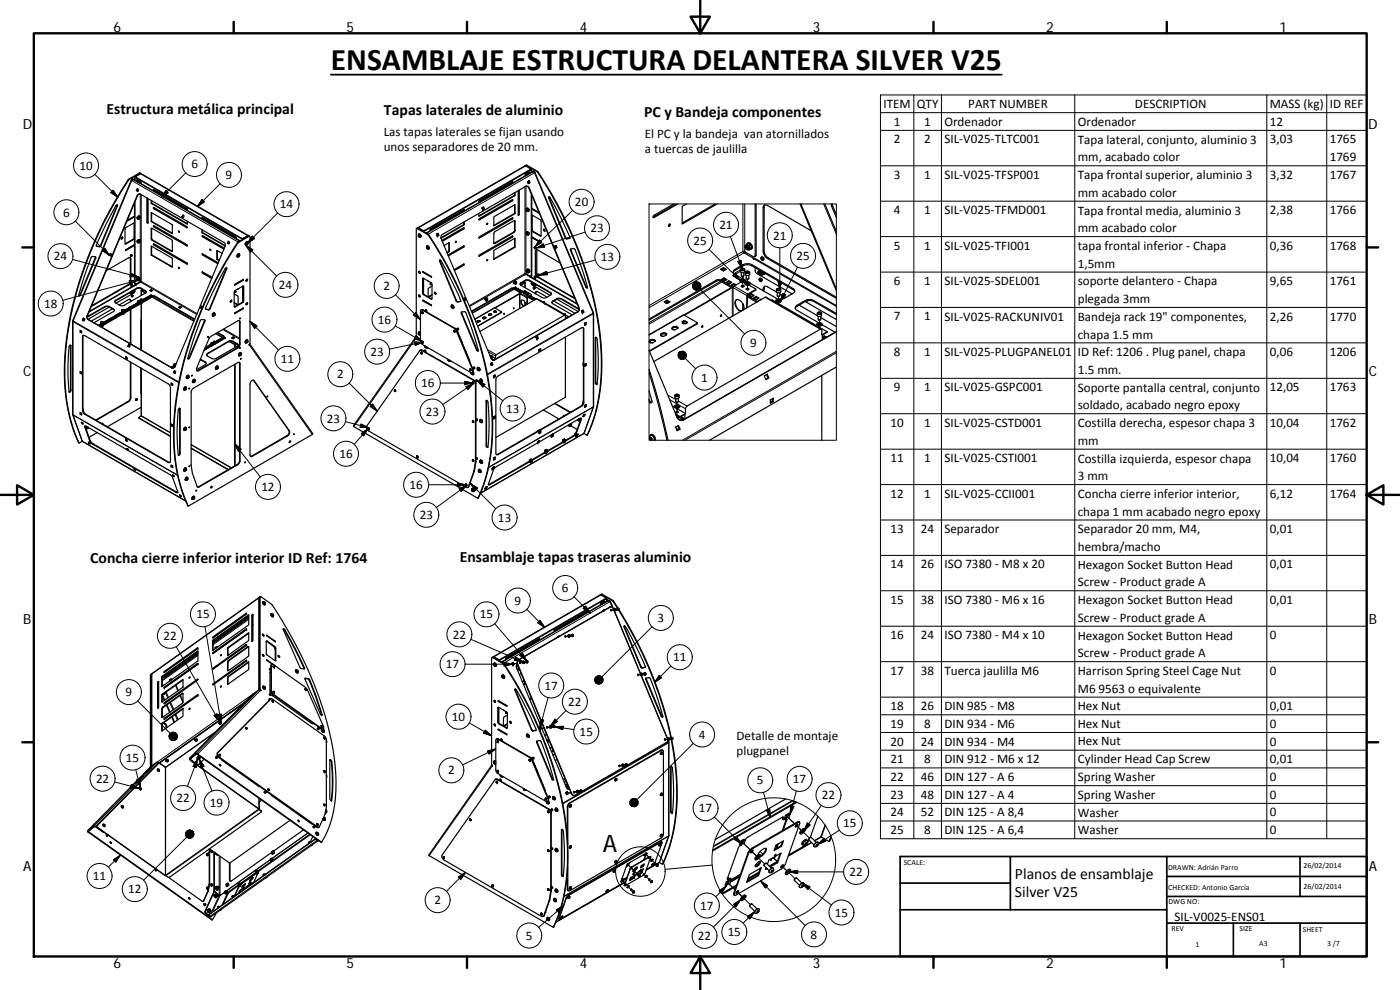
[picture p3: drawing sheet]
<svg xmlns="http://www.w3.org/2000/svg" width="420mm" height="297mm" viewBox="0 0 420 297" stroke-linecap="round" stroke-linejoin="round" font-family="sans-serif">
<defs><g id="words">
<text font-size="9.4" x="99.3" y="21.1">ENSAMBLAJE ESTRUCTURA DELANTERA SILVER V25</text>
<text font-size="7.2" x="180.9" y="255.6">A</text>
<g font-size="4.7">
<text x="32" y="34.1">Estructura metálica principal</text>
<text x="115.2" y="34.5">Tapas laterales de aluminio</text>
<text x="193.3" y="35.1">PC y Bandeja componentes</text>
<text x="27.1" y="168.8">Concha cierre inferior interior ID Ref: 1764</text>
<text x="138" y="168.7">Ensamblaje tapas traseras aluminio</text>
<text x="304.6" y="263.9">Planos de ensamblaje</text>
<text x="304.6" y="269.3">Silver V25</text>
</g>
<g font-size="4.2">
<text x="34" y="9.6">6</text>
<text x="104" y="9.6">5</text>
<text x="174" y="9.6">4</text>
<text x="244" y="9.6">3</text>
<text x="314" y="9.6">2</text>
<text x="384" y="9.6">1</text>
<text x="6.8" y="38.7">D</text>
<text x="410.6" y="38.7">D</text>
<text x="7" y="112.9">C</text>
<text x="410.8" y="112.9">C</text>
<text x="7" y="187.1">B</text>
<text x="410.8" y="187.1">B</text>
<text x="7" y="261.3">A</text>
<text x="410.8" y="261.3">A</text>
<text x="34" y="290.4">6</text>
<text x="104" y="290.4">5</text>
<text x="174" y="290.4">4</text>
<text x="244" y="290.4">3</text>
<text x="314" y="290.4">2</text>
<text x="384" y="290.4">1</text>
</g>
<g font-size="3.9">
<text x="265.1" y="32.4">ITEM</text>
<text x="275.1" y="32.4">QTY</text>
<text x="290.6" y="32.4">PART NUMBER</text>
<text x="340.6" y="32.4">DESCRIPTION</text>
<text x="381.1" y="32.5">MASS (kg)</text>
<text x="399.1" y="32.4">ID REF</text>
<text x="115.2" y="40.9">Las tapas laterales se fijan usando</text>
<text x="193.5" y="41.3">El PC y la bandeja van atornillados</text>
<text x="268.2" y="37.7">1</text>
<text x="277.4" y="37.7">1</text>
<text x="283.4" y="37.8">Ordenador</text>
<text x="323.4" y="37.8">Ordenador</text>
<text x="381.1" y="37.7">12</text>
<text x="115.2" y="45.4">unos separadores de 20 mm.</text>
<text x="193.5" y="45.8">a tuercas de jaulilla</text>
<text x="268.2" y="43.1">2</text>
<text x="277.4" y="43.1">2</text>
<text x="283.4" y="43.1">SIL‐V025‐TLTC001</text>
<text x="323.4" y="43.1">Tapa lateral, conjunto, aluminio 3</text>
<text x="381.1" y="43.1">3,03</text>
<text x="399.1" y="43.1">1765</text>
<text x="23.8" y="50.9">10</text>
<text x="57.4" y="50.5">6</text>
<text x="67.7" y="53.7">9</text>
<text x="268.2" y="53.7">3</text>
<text x="277.4" y="53.7">1</text>
<text x="283.4" y="53.7">SIL‐V025‐TFSP001</text>
<text x="323.4" y="53.7">Tapa frontal superior, aluminio 3</text>
<text x="323.4" y="48.4">mm, acabado color</text>
<text x="381.1" y="53.7">3,32</text>
<text x="399.1" y="48.4">1769</text>
<text x="399.1" y="53.7">1767</text>
<text x="323.4" y="59.1">mm acabado color</text>
<text x="19" y="65">6</text>
<text x="84" y="62.5">14</text>
<text x="172.6" y="61.8">20</text>
<text x="268.2" y="64.3">4</text>
<text x="277.4" y="64.3">1</text>
<text x="283.4" y="64.3">SIL‐V025‐TFMD001</text>
<text x="323.4" y="64.4">Tapa frontal media, aluminio 3</text>
<text x="381.1" y="64.3">2,38</text>
<text x="399.1" y="64.3">1766</text>
<text x="177.2" y="69.7">23</text>
<text x="215.9" y="68.7">21</text>
<text x="232" y="71.9">21</text>
<text x="323.4" y="69.7">mm acabado color</text>
<text x="208.1" y="73.4">25</text>
<text x="268.2" y="74.9">5</text>
<text x="277.4" y="74.9">1</text>
<text x="283.4" y="74.9">SIL‐V025‐TFI001</text>
<text x="323.4" y="75">tapa frontal inferior ‐ Chapa</text>
<text x="381.1" y="74.9">0,36</text>
<text x="399.1" y="74.9">1768</text>
<text x="16.2" y="78.1">24</text>
<text x="180.3" y="78.3">13</text>
<text x="239" y="78">25</text>
<text x="323.4" y="80.3">1,5mm</text>
<text x="83.7" y="86.7">24</text>
<text x="115.1" y="87.1">2</text>
<text x="268.2" y="85.5">6</text>
<text x="277.4" y="85.5">1</text>
<text x="283.4" y="85.5">SIL‐V025‐SDEL001</text>
<text x="323.4" y="85.6">soporte delantero ‐ Chapa</text>
<text x="381.1" y="85.5">9,65</text>
<text x="399.1" y="85.5">1761</text>
<text x="13.2" y="92.4">18</text>
<text x="323.4" y="91">plegada 3mm</text>
<text x="113.4" y="97.2">16</text>
<text x="268.2" y="96.2">7</text>
<text x="277.4" y="96.2">1</text>
<text x="283.4" y="96.2">SIL‐V025‐RACKUNIV01</text>
<text x="323.4" y="96.3">Bandeja rack 19&quot; componentes,</text>
<text x="323.4" y="101.6">chapa 1.5 mm</text>
<text x="381.1" y="96.2">2,26</text>
<text x="399.1" y="96.2">1770</text>
<text x="111.2" y="106.8">23</text>
<text x="225.1" y="104.1">9</text>
<text x="268.2" y="106.8">8</text>
<text x="277.4" y="106.8">1</text>
<text x="283.4" y="106.8">SIL‐V025‐PLUGPANEL01</text>
<text x="323.4" y="106.9">ID Ref: 1206 . Plug panel, chapa</text>
<text x="381.1" y="106.8">0,06</text>
<text x="399.1" y="106.8">1206</text>
<text x="84.3" y="108.9">11</text>
<text x="101.1" y="113.6">2</text>
<text x="323.4" y="112.2">1.5 mm.</text>
<text x="126.4" y="116.2">16</text>
<text x="210.4" y="114.6">1</text>
<text x="268.2" y="117.5">9</text>
<text x="277.4" y="117.4">1</text>
<text x="283.4" y="117.5">SIL‐V025‐GSPC001</text>
<text x="323.4" y="117.5">Soporte pantalla central, conjunto</text>
<text x="381.1" y="117.5">12,05</text>
<text x="399.1" y="117.5">1763</text>
<text x="127.8" y="124.8">23</text>
<text x="151.9" y="123.8">13</text>
<text x="323.4" y="122.8">soldado, acabado negro epoxy</text>
<text x="98.1" y="126.8">23</text>
<text x="267.2" y="128.1">10</text>
<text x="277.4" y="128.1">1</text>
<text x="283.4" y="128.1">SIL‐V025‐CSTD001</text>
<text x="323.4" y="128.1">Costilla derecha, espesor chapa 3</text>
<text x="381.1" y="128.1">10,04</text>
<text x="399.1" y="128.1">1762</text>
<text x="101.9" y="137.4">16</text>
<text x="323.4" y="133.5">mm</text>
<text x="267.2" y="138.7">11</text>
<text x="277.4" y="138.7">1</text>
<text x="283.4" y="138.7">SIL‐V025‐CSTI001</text>
<text x="323.4" y="138.8">Costilla izquierda, espesor chapa</text>
<text x="381.1" y="138.7">10,04</text>
<text x="399.1" y="138.7">1760</text>
<text x="78.5" y="147.4">12</text>
<text x="122.9" y="146.7">16</text>
<text x="267.2" y="149.3">12</text>
<text x="277.4" y="149.3">1</text>
<text x="283.4" y="149.3">SIL‐V025‐CCII001</text>
<text x="323.4" y="149.4">Concha cierre inferior interior,</text>
<text x="323.4" y="144.1">3 mm</text>
<text x="381.1" y="149.3">6,12</text>
<text x="399.1" y="149.3">1764</text>
<text x="126" y="155.7">23</text>
<text x="323.4" y="154.7">chapa 1 mm acabado negro epoxy</text>
<text x="149.4" y="156.5">13</text>
<text x="267.2" y="159.9">13</text>
<text x="276.4" y="159.9">24</text>
<text x="283.4" y="160">Separador</text>
<text x="323.4" y="160">Separador 20 mm, M4,</text>
<text x="381.1" y="159.9">0,01</text>
<text x="323.4" y="165.3">hembra/macho</text>
<text x="267.2" y="170.5">14</text>
<text x="276.4" y="170.6">26</text>
<text x="283.4" y="170.6">ISO 7380 ‐ M8 x 20</text>
<text x="323.4" y="170.6">Hexagon Socket Button Head</text>
<text x="381.1" y="170.6">0,01</text>
<text x="168.6" y="177.7">6</text>
<text x="323.4" y="175.9">Screw ‐ Product grade A</text>
<text x="58.9" y="185.6">15</text>
<text x="144" y="185.6">15</text>
<text x="154.4" y="181.4">9</text>
<text x="267.2" y="181.2">15</text>
<text x="276.4" y="181.2">38</text>
<text x="283.4" y="181.2">ISO 7380 ‐ M6 x 16</text>
<text x="323.4" y="181.3">Hexagon Socket Button Head</text>
<text x="381.1" y="181.2">0,01</text>
<text x="135.9" y="191.6">22</text>
<text x="197.3" y="186.6">3</text>
<text x="267.2" y="191.8">16</text>
<text x="276.4" y="191.8">24</text>
<text x="283.4" y="191.8">ISO 7380 ‐ M4 x 10</text>
<text x="323.4" y="191.9">Hexagon Socket Button Head</text>
<text x="323.4" y="186.6">Screw ‐ Product grade A</text>
<text x="381.1" y="191.8">0</text>
<text x="49" y="192">22</text>
<text x="323.4" y="197.2">Screw ‐ Product grade A</text>
<text x="133.8" y="200.5">17</text>
<text x="202" y="198.4">11</text>
<text x="267.2" y="202.4">17</text>
<text x="276.4" y="202.4">38</text>
<text x="283.4" y="202.5">Tuerca jaulilla M6</text>
<text x="323.4" y="202.5">Harrison Spring Steel Cage Nut</text>
<text x="381.1" y="202.4">0</text>
<text x="37.7" y="208.9">9</text>
<text x="163.5" y="206.9">17</text>
<text x="323.4" y="207.8">M6</text>
<text x="329.7" y="207.8">9563 o equivalente</text>
<text x="170.5" y="211.8">22</text>
<text x="267.2" y="213">18</text>
<text x="276.4" y="213">26</text>
<text x="283.4" y="213">DIN 985 ‐ M8</text>
<text x="323.4" y="213">Hex Nut</text>
<text x="381.1" y="213">0,01</text>
<text x="135.6" y="216.3">10</text>
<text x="174" y="220.7">15</text>
<text x="209.7" y="221.6">4</text>
<text x="267.2" y="218.4">19</text>
<text x="277.4" y="218.4">8</text>
<text x="283.4" y="218.4">DIN 934 ‐ M6</text>
<text x="323.4" y="218.4">Hex Nut</text>
<text x="381.1" y="218.4">0</text>
<text x="221" y="222">Detalle de montaje</text>
<text x="221" y="226.5">plugpanel</text>
<text x="267.2" y="223.7">20</text>
<text x="276.4" y="223.7">24</text>
<text x="283.4" y="223.7">DIN 934 ‐ M4</text>
<text x="323.4" y="223.7">Hex Nut</text>
<text x="381.1" y="223.7">0</text>
<text x="37.8" y="228.6">15</text>
<text x="134.5" y="232.4">2</text>
<text x="267.2" y="229">21</text>
<text x="277.4" y="229">8</text>
<text x="283.4" y="229">DIN 912 ‐ M6 x 12</text>
<text x="323.4" y="229.1">Cylinder Head Cap Screw</text>
<text x="381.1" y="229">0,01</text>
<text x="28.8" y="234.9">22</text>
<text x="227.1" y="235.4">5</text>
<text x="238" y="234.9">17</text>
<text x="246.6" y="239.8">22</text>
<text x="267.2" y="234.3">22</text>
<text x="267.2" y="239.6">23</text>
<text x="276.4" y="234.3">46</text>
<text x="276.4" y="239.6">48</text>
<text x="283.4" y="234.3">DIN 127 ‐ A 6</text>
<text x="283.4" y="239.6">DIN 127 ‐ A 4</text>
<text x="323.4" y="234.4">Spring Washer</text>
<text x="323.4" y="239.7">Spring Washer</text>
<text x="381.1" y="234.3">0</text>
<text x="381.1" y="239.6">0</text>
<text x="53" y="240.7">22</text>
<text x="63" y="242.1">19</text>
<text x="209.8" y="243.7">17</text>
<text x="267.2" y="244.9">24</text>
<text x="276.4" y="244.9">52</text>
<text x="283.4" y="244.9">DIN 125 ‐ A 8,4</text>
<text x="323.4" y="245">Washer</text>
<text x="381.1" y="244.9">0</text>
<text x="253" y="248.2">15</text>
<text x="267.2" y="250.3">25</text>
<text x="277.4" y="250.3">8</text>
<text x="283.4" y="250.3">DIN 125 ‐ A 6,4</text>
<text x="323.4" y="250.3">Washer</text>
<text x="381.1" y="250.3">0</text>
<text x="254.9" y="262.8">22</text>
<text x="27.9" y="264.1">11</text>
<text x="38.5" y="268">12</text>
<text x="130.4" y="271.3">2</text>
<text x="210.2" y="272.9">17</text>
<text x="250.5" y="275">15</text>
<text x="157.8" y="281.9">5</text>
<text x="218.4" y="280.9">15</text>
<text x="243.3" y="281.6">8</text>
<text x="352.5" y="276.2">SIL‐V0025‐ENS01</text>
<text x="209.5" y="282">22</text>
</g>
<g font-size="2.4">
<text x="271.2" y="259.7">SCALE:</text>
<text x="350.6" y="260.9">DRAWN: Adrián Parro</text>
<text x="391.2" y="260.6">26/02/2014</text>
<text x="350.6" y="267">CHECKED: Antonio García</text>
<text x="391.2" y="266.6">26/02/2014</text>
<text x="350.7" y="271.4">DWG NO:</text>
<text x="351.6" y="279.3">REV</text>
<text x="372" y="279.4">SIZE</text>
<text x="391" y="279.6">SHEET</text>
<text x="358.7" y="284.1">1</text>
<text x="377.9" y="283.8">A3</text>
<text x="398.3" y="283.8">3 /7</text>
</g>
</g></defs>
<g fill="none" stroke="#000" stroke-width=".36">
<path d="M39.4 54.1l-17.5 42v.4v-.2M39.5 54v.1M39.5 54l.8-.1 31.8 18.4M39.6 53.7l.2 .1M39.6 53.7l-.1 .3M39.6 53.7l.4 .1h-.2M39.8 53.8l-.1 .1M40 53.8v.1M40.5 54l.3-.9v.3l31.6 18.2h.6l1.3-.7M40.9 52.9l-.5 .4v.7M40.9 52.9l1.5-.7 32.1 18.5M40.9 52.9l-.1 .3 31.6 18.3h.6l1.3-.8"/>
<path d="M40.9 57.2h.2M41.2 56.6l.4 .3-.2 .5-.5-.2zM41.2 54l-.1 .4M41.3 56.7l-.2 .5 .3 .2M41.4 54.1l-.1 .4M41.4 53.7l-.5 .6M41.5 53.7l-.5 .6M41.6 53.8l-.4 .2 .2 .1M41.8 53.9l.1 .2h-.4l-.1 .4M41.8 53.9l-.4 .2M42 54.3l-.1-.1a.27 .27 0 0 0-.3 .2 .27 .27 0 0 0 .2 .4M42 58.2l-.7 .5-15 36-.1 .6 .4 .6 25.2 14.6"/>
<path d="M42 54.3v-.1a.33 .33 0 0 0-.4 0 .33 .33 0 0 0-.1 .4M42 54.4v-.1a.24 .24 0 0 0-.3 .1 .24 .24 0 0 0 .1 .3h.1M42 54.4h.1M42.2 52l-.4-.1-3.2 1.9a113.1 113.1 0 0 0-19 51.7 53.7 53.7 0 0 0 4 27.4h.2M42.3 52.2l-.2-.2-3.3 1.8a113.7 113.7 0 0 0-19.1 51.7 53.4 53.4 0 0 0 4.1 27.4l.9-.5M44.1 59.4v7.3l.2 .3 .1-7.4M44.2 59.5v7.1l.2 .3M46 56.8l10.1 5.7 .1 .4-10-5.7zM46.1 56.8l.2 .3 9.9 5.7M153.8 54.5l-10 6M153.8 59.9l-.2 .3-9.8 5.7M154.4 57.8v.8l-10.7 6.2"/>
<path d="M154.4 58.6l.2 .1M154.6 57.8v.9l-10.9 6.2v-.9M155.5 57.2v7.3M155.7 57.1v7.2l-.2 .2M155.8 57v7.4l-.3 .1M157.7 49.8l.3-.1 3.2 1.8a113 113 0 0 1 19 51.7 53.7 53.7 0 0 1-4 27.4M157.7 49.8l-32.3 18.5M157.7 49.8l1.4 .7M157.8 49.6l.3-.1 3.2 1.9a113.1 113.1 0 0 1 19.1 51.7 53.4 53.4 0 0 1-4.1 27.4l-.1 .1M157.9 52l.3 .1v.3M157.9 52v-.1a.35 .35 0 0 1 .4 0 .35 .35 0 0 1 .2 .3M158 55.8l.7 .6 15 35.9v.6l-.3 .6-25.2 14.6"/>
<path d="M158 51.9l.4 .2-.2 .3M158 51.8l.3-.1 .3 .5M158 51.7l.1-.1 .4 .2M158.4 51.5l.3 .2M158.4 54.5l.2 .6M158.4 54.5h.1M158.4 54.4v.1M158.4 54.5l.3 .5M158.4 51.4l.6 .6M158.5 54.5l.1 .3M158.5 51.4l.5 .5M158.5 51.8l.2 .4"/>
<path d="M158.5 51.8l.2-.1 .2 .3M158.7 55l-.1 .1M158.7 54.6h.1M158.8 54.3l-.5 .2 .3 .5M158.8 54.3h.1M158.8 54.3l.2 .6-.4-.6M158.8 54.9l-.1 .1M158.9 54.9l-.2 .1M159.1 50.5l.4 .3 .1 .8M159.1 50.5v.4l-31.6 18.2h-.6l-1.3-.8M159.2 50.8l.3 .9M159.2 50.7l-.1 .4-31.7 18.2h-.4l-1.4-.8"/>
<path d="M159.5 58.2l-.1 24.7-1.8-.8 1.6 1M159.6 58.5v24.2l-.2 .2M160.2 51.4v.2M160.2 51.4l-.2 .1M160.3 51.3l-.1 .1M160.3 51.3l-.3 .2M160.3 51.3l.2 .4M160.4 51.7l-.7-.1-31.8 18.3M160.5 51.7l17.6 42.1-.1 .3v-.2M164.7 59.1l.3 .1 2 3.4 3.3 6.8 .7 2.1-1.1 .2-.2-.2zM164.8 59.1l5 12.3 .3 .2 .9-.1M27.5 77.1h1.1l.1 .4-4.6 11-.4 .3a64.8 64.8 0 0 1 3.8-11.7z"/>
<path d="M28.6 77.1l-4.6 11.3-.4 .4M32.8 76.6l.3-.6 .4 .3-.2 .5-.4-.2M33.2 76.1l-.3 .5 .4 .2M35 61.4h.2l.1 .3-5 12-.3 .3-1.1-.1v-.3l2.4-5.2zM35.1 61.4l-5 12.3-.2 .3-1-.2M36.6 71.1l.2 .1a.31 .31 0 0 1 0 .4 .31 .31 0 0 1-.5 0zM36.7 71.1l-.3 .6M38.2 66.1l2.1-1.2v.3l-.2-.2-2 1.2M39 77.3l.1 7.2-.3 .7-11.3 6.6M39.1 76.8l.2 .2M39.1 76.8h.2M39.2 76.6h.1"/>
<path d="M39.3 76.6l-.2 .2M39.3 76.8v.2M39.3 76.6h.1M39.3 76.5l-.1 .2M39.3 76.6v.2M39.4 76.6v.2zM39.4 76.6v.3zM39.5 76.5l.1 .1-.3 .4M39.5 76.5l-.2 .1M40.1 73.6l.2 .1v-.2l-2.6 1.5v.2l2.6-1.5M40.1 73.6l-2.4 1.4M40.2 66.9v4.6l-2.7 1.7"/>
<path d="M40.3 65.2l-2.3 1.2M40.4 67l-2.6 1.3-.3 .3 .1 4.6 2.5-1.3 .3-.4M40.4 60.9v24.2l.2 .1M40.5 60.6v24.6l1.9-.8-1.6 1.1M41.1 72.3l.1 .5 .2 .1M41.1 72.3l.3 .2M41.1 65.2l.1 .5 .2 .1M41.1 65.2l.3 .2M41.2 72.2h.1M41.2 65.1l.1 .1M41.2 72.2l-.1 .1M41.2 65.1l-.1 .1"/>
<path d="M41.5 71.9l-.2 .3M41.5 71.9h.2M41.5 71.9l.3 .2M41.5 64.8l-.2 .4M41.5 64.8l.3 .2M41.7 65.3h.2l-.2 .3zM41.7 71.9h.1M41.7 71.9l.4 .2M41.7 64.8h.1M41.7 64.8h-.2M41.7 64.8l.4 .2M41.8 72.1h.3"/>
<path d="M41.8 72.1l-.4 .4M41.8 65h.3M41.8 65l-.4 .4M42.1 72.1v.4l-.3 .4h-.4v-.4M42.1 65v.4l-.3 .4h-.4v-.4M45.4 60.1v.9l10.8 6.3v-.9M45.4 63.8l6.3 3.6v2.7l-6.3-3.6zM45.4 73.8l6.3 3.7v2.7l-6.3-3.7zM45.4 68.5l6.2 3.4 .1 .4v3.1l-6.1-3.4-.2-.3zM45.5 66.4l-.1 .1M45.5 76.5h-.1M45.5 60.9l-.1 .1"/>
<path d="M45.5 60.2v.7l10.7 6.2M45.5 73.9v2.6l6.2 3.6M45.5 63.8v2.6l6.2 3.6M45.5 68.5v3l.2 .4 6 3.5M46 67.7l10.1 5.7 .1 .4-10-5.7zM46 73.2l10.2 5.9-.1 .1-9.9-5.7zM46 62.3l10.1 5.7 .1 .3-10-5.7zM46.1 67.7l.2 .3 9.9 5.7M46.1 73.1l.2 .3 9.9 5.7M46.1 62.3l.2 .2 9.9 5.7M53.7 69.3l.2 .3M54.6 65.1h.1"/>
<path d="M54.8 64.5l.5 .2-.3 .6-.4-.2zM54.9 64.5l-.2 .6 .3 .2M56.2 79.1h.1M56.2 73.7h.1M56.2 62.8h.1M56.2 68.2h.1M60.6 68.9v.9l7 4M60.8 69.7l-.2 .1M60.8 69v.7l6.8 4M60.8 70.7l.1 .3 6.3 3.6M60.8 65.3l9.9 5.7 .1 .3-10-5.7-.1-.4 .2 .3 9.9 5.7M60.8 76.1v.2l4.6 2.7"/>
<path d="M60.8 76.1v.4l4.6 2.6M60.8 76.1l4.7 2.8M63 74.8h.2v.4zM63.1 74.8l.2 .3M65.2 77.8l-.1 .1M65.2 77.8l.6 .3M65.2 75.2v2.6M66.7 76.1l-1.6-1v2.8l.7 .3M67.3 74.5l-6.7-3.8 .2 .3 6.4 3.7M68.3 72.9l.1 .1M68.5 72.4l.4 .2-.2 .6-.4-.3zM68.6 72.4l-.2 .6 .3 .2"/>
<path d="M70.8 71.2h.1M71.6 76.7l.2-.1-.1 .3zM71.7 76.6v.1M71.7 76.7v.2M71.7 76.7l.1 .1M71.8 76.1l.1 .2M71.8 76.2l-.5 .2v.6M71.8 76.2h.1M71.8 76.1a.52 .52 0 0 0-.6 .4 .52 .52 0 0 0 .3 .6M71.8 76.2a.55 .55 0 0 0-.6 .2 .55 .55 0 0 0 .1 .7M71.8 76.2a.48 .48 0 0 1 .1 .7 .48 .48 0 0 1-.6 .1M71.9 72.4l-.2 .1"/>
<path d="M74.1 73.3h.1M74.2 73v.1M74.2 73l.1 .2-.2 .1zM74.2 73.1l-.1 .2M74.2 73.1l.1 .1M74.3 72.6a.56 .56 0 0 0-.6 .3 .56 .56 0 0 0 0 .6M74.3 70.7v.2M74.3 70.7l.3 .1M74.3 70.9h.1M74.3 72.8a.44 .44 0 0 0-.6 .1 .44 .44 0 0 0 .2 .6M74.6 70.8l.3 .1M74.6 70.8l-3.2 1.9a113 113 0 0 0-19.1 51.7 53.7 53.7 0 0 0 4.1 27.4h.1a55.7 55.7 0 0 1-3.7-30.9 115 115 0 0 1 18.7-48.1l3.4-1.9 .1 32.2-.3 .4 .2-.3 19 27-37.4 21.6"/>
<path d="M125.4 68.5l3.1 1.8a113.1 113.1 0 0 1 19.1 51.7 54 54 0 0 1-4 27.4l-.2 .1M125.4 68.5l-.4 .1M125.6 70.4a.45 .45 0 0 1 .6 .1 .45 .45 0 0 1-.2 .7M125.6 68.3l-.2 .2M125.6 68.3v.2M125.6 68.5l-.1 .1M125.6 70.4a.4 .4 0 0 1 .7 .2 .4 .4 0 0 1-.6 .4zM125.6 70.7l.2 .3zM125.7 70.3a.55 .55 0 0 1 .6 .2 .55 .55 0 0 1-.1 .7M125.7 70.8v.2M125.7 70.8h-.1M125.7 70.7v.1"/>
<path d="M128 70l.3 .1M128 74a.45 .45 0 0 1 .7 .1 .45 .45 0 0 1-.2 .6M128.1 74.2l.2 .3zM128.2 73.8a.55 .55 0 0 1 .6 .3 .55 .55 0 0 1-.1 .6M128.2 74.3l.1 .2M128.2 74.3l-.1 .1M128.2 74.3h.1M128.3 74.5h-.1M129.3 68.6l10-5.7-.1 .3-10 5.8zM131.1 70.3h.1M131.1 70.3l.2 .5M131.1 70.2v.1"/>
<path d="M131.1 70.2l.2 .6M131.2 70.3l.1 .3M131.2 70.8h.1M131.3 70.1l.2 .6 .2-.1-.2-.6-.5 .3 .3 .5M131.3 70.8h.1M131.4 70.4h.1M131.5 70.6l-.2 .1M131.6 70.7l-.3 .1M132 78h.1a75.2 75.2 0 0 1 6.1 12.4l-1 .2-.3-.2-5-12.2zM132 78l5.1 12.3 .2 .2 1-.1M132.6 70.5l25.4-14.7 .4 .1 .4 .5 15 35.9-.1 1-25.3 14.7-.5 .1-.5-.6-15-35.9-.1-.6zM133.3 73.7l1.5-.9v2.7l-.6 .4"/>
<path d="M134.7 72.9v2.5M134.7 75.4l-.6 .3M134.7 75.4l.1 .1M136.8 72.4l-.1 .3M136.8 72.4l.2 .1-.3 .3zM139.2 62.9l-.2 .3-9.9 5.7M139.2 79.2l-.2 .3-2.7 1.5M139.2 73.8l-.2 .3-4.5 2.5M139.2 68.3l-6.6 3.8M139.2 73.8l-4.7 2.7M139.2 67.4l-6.9 4M139.2 68.3v.4l-6.5 3.7"/>
<path d="M139.2 79.2v.4l-2.8 1.6M139.2 73.8v.3l-4.6 2.7M139.2 66.7v.7M139.2 68.3l-.2 .3-6.3 3.7M139.2 79.2l-2.9 1.7M139.2 67.4l.1 .1M139.3 66.6v.9l-6.9 4M143.7 60.5h.1M143.7 65.9h.1M143.7 76.8h.1M143.8 60.2l10.1-5.7-.1 .3-10 5.8zM143.9 76.5l10-5.7-.1 .3-10 5.8z"/>
<path d="M143.9 65.6l10-5.7v.3l-10.1 5.8zM143.9 71l10-5.7-.1 .4-10 5.7zM144.7 62.4l.3 .5M144.7 62.3v.1M144.8 62.4l.1 .3M144.9 62.9v.1M144.9 62.2l.3 .6M144.9 62.9h.1M145 62.9h.1M145.1 62.5h.1M145.1 62.1l-.4 .3 .2 .6M145.1 62.1l.3 .6-.2 .1"/>
<path d="M145.2 62.8l-.2 .1M145.3 62.8l-.3 .1M146.2 67l.2 .1-.2 .3zM146.3 77.9l-.2 .2M146.3 67l-.2 .2M148.2 65.1l6.4-3.7v2.7l-6.4 3.7zM148.2 75.1l6.4-3.7v2.8l-6.4 3.7zM148.5 69.5l6-3.3-.1 3.4-6.1 3.5-.1-3.1zM153.8 65.3l-10.1 6.1M153.8 70.8l-10 6M154.4 66.1v3.2l-.1 .3-6.1 3.4M154.4 61.5v2.5l-6.2 3.6"/>
<path d="M154.4 71.5v2.6l-6.2 3.6M154.4 74.1l.2 .1M154.4 64l.2 .1M158 62.9l.3 .3zM158.1 62.5l-.3 .2M158.1 69.6l-.3 .1M158.2 62.6l.3 .4M158.2 62.6l-.4 .1v.4l.4 .4h.3M158.2 69.6h.2M158.2 69.7l.3 .4M158.2 69.7h-.4v.5l.4 .4 .3-.1M158.2 62.5h.1"/>
<path d="M158.2 69.5v.1M158.4 62.5h-.2M158.4 62.5l.4 .4M158.4 62.5l-.2 .1M158.4 69.6l.3 .3M158.4 69.6l-.2 .1M158.5 63v.5M158.5 70.1v.4M158.7 69.8v.1M158.7 69.8l.1 .2M158.8 62.9l-.3 .6M158.8 62.9l-.3 .1"/>
<path d="M158.8 70v.4l-.3 .1M158.8 70l-.3 .1M159.6 64.7l.1-.1 2.6 1.5 .1 4.7-.2 .1-2.4-1.4-.2-.3M159.7 71.1l2.6 1.5v.2l-2.6-1.4zM159.7 62.8v-.2l2.1 1.2M159.7 62.8l2.2 1.3M159.7 64.6l.1 4.7 2.6 1.5M159.8 62.7h.1M159.8 71.2v.1M159.8 62.7l-.1 .1M159.8 62.7l2 1.2M159.8 71.3l-.1 .1"/>
<path d="M159.8 71.3l2.5 1.4M160.3 74.3h.2v.2M160.4 74.3h.1M160.4 74.3l.1 .2zM160.4 74.1l.2 .1M160.4 74.5l.2 .1M160.4 74.1l-.1 .2M160.5 74.1l.2 .1M160.5 74.1h-.1M160.5 74.1h.1M160.6 74.2l.1 .3M160.7 74.1v.4"/>
<path d="M160.7 74.1l.1 .4M160.7 74.1v.1M160.7 74.1h-.1M160.7 74.1h-.2M160.7 74.2l.1 .2M160.7 74.5l-.1 .1M160.7 74.6h-.1M160.7 74.2h-.1M160.8 74.4l-.1 .2M160.8 74.4l-.1 .1M160.8 74.5h-.1M160.9 74.9l-.1 7.2 .2 .6 11.5 6.7"/>
<path d="M161.1 74.9l.1 7.6M163.2 68.8l.1-.1a.31 .31 0 0 1 .3 .3 .31 .31 0 0 1-.2 .4zM163.3 68.7l.3 .6M166.5 73.9h.1M166.5 73.9l.2 .6M166.5 73.9l.3 .5M166.6 73.9l.1 .3M166.6 74.5h.1M166.7 73.7l.3 .6M166.8 74.4l-.1 .1M166.8 74h.1M167 74.3l.1-.1-.2-.5-.5 .2 .3 .6"/>
<path d="M167 74.3l-.3 .1M167 74.3l-.2 .1M168.1 78.9l-6.8-3.9-.6 .1v6.9l.3 .9 11.6 6.7M171.2 74.7l1.1-.1a65.7 65.7 0 0 1 3.9 11.8l-.4-.3-4.6-11zM171.3 74.7l4.6 11.3 .4 .4M200.8 67.4l.2-.2a.34 .34 0 0 1 .1 .5 .34 .34 0 0 1-.5 .1zM200.9 67.2l-.3 .6M202.9 61.2l-6.9 3.9M203.4 61.2l-7.2 4.1a.39 .39 0 0 1-.2-.4 .39 .39 0 0 1 .3-.3l5.9-3.4M206 61.2l-1.3 .7v5.3l10.5-6M214.6 61.2l-9.9 5.7M223 75.6h.1"/>
<path d="M223.1 75.6l.6 .3 .1-.2M223.6 74.3l.1-.1a.34 .34 0 0 1 .5 .1 .34 .34 0 0 1-.3 .5 .38 .38 0 0 1-.3-.5 .38 .38 0 0 1 .6-.2l.1 .7h-.3M223.7 74v-.1a.61 .61 0 0 1 .7-.2 .61 .61 0 0 1 .3 .7l-.2 .6-.4-.1M223.8 73.6a.76 .76 0 0 1 1 .3 .76 .76 0 0 1-.2 1.1M223.9 73.8l.3 .1a.52 .52 0 0 1 .3 .5 .52 .52 0 0 1-.2 .4M224 74.8h.1M224 73.8l-.3 .1M224.2 73.2l-.3 .4M224.2 73.2l.7 .4M224.2 73.2l.3-.2 .7 .4M224.2 73.2a.9 .9 0 0 1 1.1-.1 .9 .9 0 0 1 .3 1v.6l-.4 .1M224.4 73a1.1 1.1 0 0 1 1.2 .5 1.1 1.1 0 0 1-.2 1.3"/>
<path d="M224.6 74.9l.3 .1M224.9 73.6l.3 .9M225.2 74.8l-.3 .2M225.2 73.4l-.3 .2M225.2 73.4l.3 .9M225.2 74.5l-.3 .5M225.5 74.3l-.3 .5M225.5 74.3l-.3 .2M226.2 77.5v.2M226.2 77.5l-.1 .2h.7l24.2 14M226.6 61.2v15.7l-.4 .2-2.8-1.6-.4-.1 .2 .4 3 1.7M226.9 61.2v15.3l-.4 .6"/>
<path d="M228.5 77.3h.1a.32 .32 0 0 1 .3 .3 .32 .32 0 0 1-.2 .4zM228.5 77.2l.4 .2M228.5 77.2l.6 .1M228.5 77.5l.3 .3zM228.5 77.2a.6 .6 0 0 0 .4 .9M228.9 77.4l.2 .5M229 77.2l.2 .4M229.1 77.3l.1 .4M229.1 77.3l-.2 .1M229.1 77.9l-.2 .2M229.1 77.3l.1 .2M229.2 77.7l-.1 .2"/>
<path d="M229.2 77.7l-.3 .4M229.6 61.5l-.3 .7v13a2.73 2.73 0 0 0 1.3 2.2l20.4 11.8M240.1 61.2l10.9 26.1M240.4 61.2l10.6 25.5M243.4 69.2l-13.1-7.6a.79 .79 0 0 0-.9-.1 .79 .79 0 0 0-.4 .9v12.9a2.87 2.87 0 0 0 1.3 2.3l20.7 11.9M247.5 61.2l3.5 8.3M249.6 61.2v.7l1.4 3.4M249.8 61.2l1.2 3.3M21.8 96.4l.1 28.1-.1-.2M24.1 99.6l.4 .1M24.1 99.1l.4 .3v.5l-.4-.3zM24.2 99.2v.4"/>
<path d="M24.8 96h.1M25 95.4l.4 .3-.2 .6-.4-.3zM25.1 95.5l-.3 .5 .4 .2M25.1 95.8l-.2 .2M25.2 95.8l.1 .1-.2-.1M25.2 95.6l-.3 .2M25.3 95.7h.1M25.4 95.7l-.3 .1M25.4 95.7h-.1M26.2 95l5.4-3.1h1l1.7 1-.2 .6-5.9 3.3M29.9 97.6l-.3 .1M29.9 97.4v.2"/>
<path d="M29.9 97.4l-.4 .2M29.9 97.6l.3 .1M29.9 97.4l.4 .3-.3 .2M30.2 97.3h.1M30.2 97.2l.1 .1M30.3 97.3l.3 .2M30.4 97.3h.1M30.4 97.3v.1M30.4 97.9l.2 .1M30.5 96.5v.2M30.5 96.5l.2 .2zM30.5 97.4h.1"/>
<path d="M30.6 97.4l-.1 .1M30.6 97.8l-.1 .1M30.6 97.8v.2M30.6 96.7h-.1M30.6 96.5v.2M30.6 96.7h.1M30.8 97.3l-.3 .1M30.9 97.2l.1 .1M31 97.2h.1M31 97.2h-.1M31 97.2l-.4 .3M31 97.2l-.4 .2"/>
<path d="M31 97.6l-.4 .4M31.2 96.6l-.3 .2a.34 .34 0 0 1-.3 .4 .34 .34 0 0 1-.3-.4M31.2 96.8l.3 .2M31.2 96.8l-.2 .1a.41 .41 0 0 1-.4 .4 .41 .41 0 0 1-.4-.3l.1-.4h.6l-.1 .5-.5-.2M31.2 96.6v.2M31.2 96.6l.5 .3-.5 .3-.2-.2M31.5 96.5l.5-.3 .4 .3-.4 .2zM31.9 81.2l6.7-3.9h.4l.2 .1 .1 7-.3 .7-11.6 6.9M32 96.4l-.3 .1M32 96.2v.2M32 96.4l.3 .1M32.3 96l.4-.2 .5 .2-.5 .3z"/>
<path d="M32.7 95.9l.3 .2M32.7 95.9l-.3 .2M32.7 95.8v.1M32.8 92.1l1.5 1.1M32.8 92.1l-6.4 3.7M32.8 92.1h-1.3l-5.3 3.1M32.8 95.7l.5-.3 .5 .3-.5 .2zM33.3 95.6l.3 .2M33.3 95.4l-.3 .4M33.6 95.2l.5-.2 .4 .2-.4 .3zM33.7 92.7l-6.3 3.7M34.1 95.1l.3 .2"/>
<path d="M34.1 95.1l-.4 .2M34.1 95v.1M34.3 94.8l.5-.2 .5 .2-.5 .3zM34.4 90.3l6.8-3.9h1l1.6 1-.2 .5-6.5 3.8-1.1-.1-1.4-.8zM34.8 94.7l-.3 .2M34.8 94.6v.1M34.8 94.7l.3 .2M35 94.5l.4-.3 .4 .3-.4 .2zM35.4 94.4l.3 .1M35.4 94.4l-.3 .1M35.4 94.2v.2M35.7 94l.4-.2 .5 .2-.5 .3z"/>
<path d="M36.1 93.8l-.3 .3M36.1 93.9l.4 .2M36.5 93.6h.1M36.5 93.3l.3 .3 .5-.2M36.5 93.5l.1 .2M36.6 93.6l.3 .2M36.6 92.9h.6l-.1 .6h-.5zM36.6 93.7h.1M36.7 94.3l.2 .1M36.8 94.3h.1M36.8 94.3l.1 .1M36.8 92.9v.2"/>
<path d="M36.8 92.9l.3 .1-.3 .1zM36.9 94.3h.1M36.9 94.2v.1M36.9 93.8h-.1M36.9 93.1h-.1M36.9 92.9v.2M36.9 93.1h.1M37.2 93.6h.1M37.2 93.5h.1M37.3 93.3v.1M37.3 93.6h.1M37.3 93.5l-.5 .3 .3-.2"/>
<path d="M37.3 93.5l-.4 .3M37.3 93.9l-.4 .5M37.5 93.2l.3 .1M37.5 93l-.2 .3M37.5 93l.5 .3-.5 .2-.2-.1M37.5 93l-.3 .2a.33 .33 0 0 1-.3 .3 .33 .33 0 0 1-.3-.3M37.8 92.8l.5-.2 .4 .2-.4 .3zM38.3 92.7l.3 .2M38.3 92.7l-.3 .2M38.3 92.6v.1M38.6 92.4l.4-.3 .4 .3-.4 .2zM39 89.8l.1 .8"/>
<path d="M39 92.3l-.3 .2M39 92.1v.2M39 92.3l.3 .2M39.1 92.4v.2M39.1 92.9v10.3M39.1 92.1l.5-.3 .4 .3-.4 .2zM39.1 85.6l.2 .2M39.1 85.6l.2 .1M39.2 85.4v.1M39.3 87.8l-.2-.1 .3 .4M39.3 87.8l.1 .3M39.3 85.4l-.2 .2"/>
<path d="M39.3 85.7v.1M39.3 85.4h.1M39.3 87.9l-.3-.1 .1 .1M39.3 90.5a.46 .46 0 0 0-.1-.6 .46 .46 0 0 0-.6 0l-2.8 1.6M39.3 92.5h.1M39.3 92.8v10.5M39.3 85.3l-.1 .2M39.3 85.4v.3M39.4 87.6l-.1 .2M39.4 85.6h.1M39.4 88.9l.2 .2M39.4 88.9h.1"/>
<path d="M39.4 87.5v.6M39.4 85.4l.2 .1-.2 .2zM39.5 88.6l-.1 .1M39.5 88.9l.1 .2M39.5 88.6l-.1 .3M39.5 88.6l.1 .1M39.5 85.3l.1 .1M39.5 85.3l-.2 .1M39.6 88.6l-.2 .2M39.6 91.9l.3 .2M39.6 91.9l-.3 .2M39.6 91.8v.1"/>
<path d="M39.6 88.7l-.1 .2M39.6 85.4l-.3 .4M39.7 88.8h.1zM39.7 88.8v.1zM39.7 88.7l.2 .1-.2 .2zM39.8 88.6l-.2 .1M39.8 88.6l.1 .2-.3 .3M39.8 88.6h-.3M39.8 87.3l.2 .1M39.9 87.3v.1M39.9 87.9v.1M39.9 87.6l.2 .1-.3 .3z"/>
<path d="M39.9 91.6l.5-.2 .4 .2-.4 .3zM40 87.5l-.4 .2 .1 .3M40 87.6v-.1a.3 .3 0 0 0-.4 .1 .3 .3 0 0 0 .2 .4M40.1 87.7l-.3-.1-.1 .3 .2 .1M40.4 91.4v.1M40.4 91.5l-.4 .2M40.4 91.5l.2 .2M40.5 86.9v.6l-.3 .4-5.4 3.1M40.6 91.2l.5-.3 .4 .3-.4 .2zM40.8 85.5v.1M40.8 85.5l-14 8M41.1 83.8l.1 .3"/>
<path d="M41.1 83.8l.1 .1M41.1 91.1l.3 .1M41.1 91.1l-.3 .1M41.1 90.9v.2M41.1 84.1h.2M41.2 83.9l.2 .3M41.2 83.4l-.1 .4M41.2 84.1l.2 .1M41.2 83.4l.2 .1M41.3 90.7l.3 .3 .5-.3M41.3 90.8v.1M41.3 90.6a.35 .35 0 0 0 .4 .3 .35 .35 0 0 0 .3-.3"/>
<path d="M41.4 83.5l-.2 .4M41.5 90.2h.4l.1 .5-.6 .1zM41.5 84.1l-.1 .1M41.5 90.3h.4l-.3 .1zM41.5 90.3l.3 .1M41.6 83.2a.55 .55 0 0 0-.6 .2 .55 .55 0 0 0 .1 .7M41.8 90.4h.1M41.8 90.2v.2M41.8 83.2a.53 .53 0 0 0-.7 .2 .53 .53 0 0 0 0 .7M41.8 83.3l.1 .2a.4 .4 0 0 0-.5 .2 .4 .4 0 0 0 .2 .5M41.8 83.3l-.4 .2M41.8 83.3l-.6 .1"/>
<path d="M41.8 91.4h-.1M41.8 84.1h.1M41.9 91.3l-.2 .1M41.9 91h.1M42 83.7l-.1-.1a.28 .28 0 0 0-.3 .2 .28 .28 0 0 0 .1 .3M42 83.7v-.1a.3 .3 0 0 0-.4 .1 .3 .3 0 0 0 .2 .4M42 90.2a.43 .43 0 0 0 .4 .4 .43 .43 0 0 0 .4-.3M42 83.8h-.3l.1 .3M42 83.8h.1M42 90.4h.1M42.1 90.7h.1M42.1 90.8l-.4 .3-.2-.1"/>
<path d="M42.1 90.1a.34 .34 0 0 0 .3 .4 .34 .34 0 0 0 .4-.4M42.1 89.9l.6-.1v.5h-.6zM42.3 89.8l.2 .2M42.3 89.8l.3 .1-.2 .1zM42.3 84.5h.1M42.3 84.5l-.4 .1M42.4 91v14M42.4 95.8l-.1 9.1M42.4 87.1h.1M42.4 87.1v1.6M42.5 87.1l-.1 .2 .1-.2M42.5 89.8v.2"/>
<path d="M42.5 90h.1M42.6 90.9v.1M42.6 90.5v.1M42.7 90.5h.1M42.8 86.9l-.4 .2M42.8 90.2v.1M42.8 90.3l-.4 .4-.2-.2M42.9 86.9l-.4 .2M43.2 89.9l.3 .1M43.2 89.9l-.3 .1M43.2 89.7v.2M43.2 89.7l.5 .3-.5 .2-.4-.2"/>
<path d="M43.2 89.7l-.4 .3M43.3 89.6l.5-.3 .4 .3-.4 .3zM43.8 89.5l.3 .2M43.8 89.3l-.3 .4M43.9 87.7l-1.7-1.2h-1l-6.8 4.1M44.1 89.2l.4-.3 .5 .3-.5 .3zM44.5 89.1l-.3 .2M44.5 88.9v.2M44.5 89.1l.4 .2M44.8 88.8l.5-.3 .5 .3-.5 .2zM45.2 87.3h.3M45.2 87.4h.3"/>
<path d="M45.3 87.4h.1M45.3 88.7l.3 .1M45.3 88.5l-.3 .3M45.3 86.9l-.4 .2 .4 .3M45.3 87l.3 .2M45.3 87l-.2 .2M45.3 86.9v.1M45.3 86.9l.5 .2-.5 .3M53.6 92.2l.5-.3 .4 .3-.4 .2zM53.7 80.2l.2 .3M54.1 92.1l.3 .1M54.1 91.9v.2"/>
<path d="M54.1 92.1l-.3 .1M54.2 92.4h-.2M54.2 92.3l-.3 .1M58.4 95.9l-12.3-7-15.9 9.1M58.5 95.8l-12.4-7-16 9.1M60.2 92.4h.1M60.3 96l.2-.1 1.1 .3-4.7 11.2-.5 .3a70.3 70.3 0 0 1 3.9-11.7zM60.5 91.8l-.2 .6 .3 .2-.4-.2M60.8 81.6v.2l2.8 1.6M60.8 81.6v.3l2.7 1.6M60.8 81.6l2.9 1.6M60.8 92l-.4-.2-.2 .6"/>
<path d="M61.4 96l-4.6 11.3-.4 .4M63.9 94.8h.1M64.2 94.6h.2M64.3 94.4l-.1 .2M64.3 94.4l.1 .1M64.3 94.4h.1M64.4 94.3l-.2 .3zM64.4 93.9a.57 .57 0 0 0-.6 .3 .57 .57 0 0 0 .1 .6M64.5 94a.46 .46 0 0 0-.6 .2 .46 .46 0 0 0 .1 .6M65.2 99.8l2 1.2M65.3 99.7l1.9 1.2-2.6 1.6M67.7 80.5l.3-.1v.3l-5 12-.3 .3-.9-.2-.1-.4 2.3-5.1z"/>
<path d="M67.9 80.3l-5 12.3-.4 .3-.8-.2M69.2 90.3l.2 .1M69.2 90.2l.2 .1M69.2 90.1l.3-.1a.29 .29 0 0 1 0 .5 .29 .29 0 0 1-.4 0zM69.5 90l-.4 .6M70.3 88.2l1.2 .7v2.5l-1.2-.6M70.3 90.9l1 .6M70.4 87.4l2.5-1.5 .2 .1v4.4l-.2 .4-2.4 1.3-.2-.2zM70.4 87.4l.4 .2M70.5 85.3l2.5-1.5v.3l-2.5 1.5zM70.5 93.9l2.5-1.5v.2l-2.5 1.5zM70.5 87.2l.3 .4-.5-.1"/>
<path d="M70.8 87.6h.1M71.4 86.7v.1M71.5 86.7l-.3 .1M71.5 84.8h.1M71.8 96.2l.1 7-.4 .9-12.4 7.1M72 95.5h-.1M72 95.4l.1 .1-.2 .2zM72.8 85.9v4.7M72.9 84l-2.4 1.4M72.9 92.5l-2.4 1.5M72.9 84l.1 .1M72.9 92.5l.1 .1"/>
<path d="M72.9 83.9l-.1 .1M72.9 92.5l-.1 .1M73 90.2l-.3 .5-2.4 1.4M73 86v4.3M73.9 91v.1M74.1 83.8l-.3 .4M74.1 90.9l-.3 .3M74.1 83.8h.2a.3 .3 0 0 1 0 .5 .3 .3 0 0 1-.5-.1zM74.1 90.9l.2 .1-.3 .5-.2-.3zM74.2 83.8l-.4 .5 .4-.4M74.2 90.8l-.4 .6 .4-.5M125.6 99.8l.2-.2 .4 .3"/>
<path d="M125.6 81.5h.4l.1 .5a.36 .36 0 0 1-.4-.1 .36 .36 0 0 1-.1-.4zM125.6 88.6a.28 .28 0 0 1 .5 .1 .28 .28 0 0 1-.3 .3zM125.7 99.6l.5 .1M125.7 81.5l.4 .5M125.8 81.4l.3 .6M125.9 88.5l.2 .4M125.9 81.4l.2 .4M126 81.6l.1 .1M126.1 89l-.3-.5 .3 .5M126.2 99.9a.4 .4 0 0 0-.7 0 .4 .4 0 0 0 .3 .6h.4M126.2 93.1l.5-.1 10 5.8 5.1 12.1a.53 .53 0 0 1 .1 .7 .53 .53 0 0 1-.7 .1l-14.7-8.5-.3-.8zM126.4 93l.4-.1 9.7 5.6"/>
<path d="M126.6 93.8l.1 .2zM126.6 93.6v.4l.3 .1M126.7 93.6h.1M126.7 93.6l.2 .2v.3M126.7 93.6h-.1M126.7 93.9v.1M126.7 93.9h-.1M126.7 93.9h.1M126.8 93.7l.1 .4M126.8 93.6v.1M126.9 94.1h.1M126.9 83.5l2.5 1.3 .2 .4-.1 4.6-2.6-1.5z"/>
<path d="M126.9 87.9l.3 .4 2.4 1.4M126.9 83.6l.1 4.4M127.1 81.6l-.2 .1v-.2l2.6 1.5v.2l-2.6-1.5M127.1 90.1l-.2 .2v-.3l2.6 1.5v.2l-2.6-1.4M127.1 81.6l2.4 1.5M127.1 90.2l2.4 1.4M127.1 81.6v.1M127.1 83.5v4.7M127.1 90.1v.1M127.9 93l.2 .4-.2 .1M127.9 93l-.5 .2M127.9 93l-.4 .2"/>
<path d="M128.1 93.2l-.4 .2M128.5 84.3l.2 .2M128.5 82.4h.1M128.5 84.4h.1M129.4 84.9l-.3 .4 .5-.2M129.5 85l-.4 .2M129.7 88.6l-1.1 .6M129.7 85.9l-1.2 .6v2.6l1.2-.7M130.4 87.7h.1a.35 .35 0 0 1 .3 .2 .35 .35 0 0 1-.1 .4l-.3-.3zM130.5 87.7l.3 .5M130.7 87.8l-.2 .1M130.8 87.9l-.2 .1"/>
<path d="M135.5 91.7a.5 .5 0 0 1 .6 .1 .5 .5 0 0 1 0 .7h-.2M135.5 92l.2 .3zM135.5 91.5a.57 .57 0 0 1 .6 .3 .57 .57 0 0 1 0 .7M135.6 92.1v.2M135.6 92.1h-.1M135.6 92v.1M136.2 99.4l.1 .1zM136.2 99.2h.1M136.2 99.2v.3l.3 .1M136.2 99.2h.2M136.2 99.2l.3 .4M136.3 99.4l-.1 .1"/>
<path d="M136.3 99.4h-.1M136.3 99.4h.1M136.4 99.1l-.2 .1M136.4 99.2l.1 .4M136.4 99.1l.1 .5M136.4 99.1v.1M136.5 99.6h.1M136.5 98.5l.4 .2M136.5 98.5l.6 .7 4.8 11.6M137.2 99.2l3.8 9.3M137.4 99.8h.1M137.4 99.7l.1 .1"/>
<path d="M137.5 99.8v.2M137.5 99.8l-.1 .1M137.5 98.5l.1 .4-.5 .3M137.5 98.5h-.2M137.5 98.5l-.6 .3M137.6 98.7l-.6 .4M138.5 93.6l1.1-.1a66.6 66.6 0 0 1 3.9 11.8l-.5-.2-4.6-11.1zM138.6 93.6l4.6 11.5 .3 .2M139.2 89.7l.2 .5M139.2 89.6v.1M139.2 89.6l.2 .6M139.3 89.7l.1 .3"/>
<path d="M139.4 90.2h.1M139.5 89.8h.1M139.6 89.4l-.5 .3M139.6 89.4l.2 .6-.2 .1M139.6 89.4v.7M139.6 89.4l-.1 .1M139.6 90l-.2 .2M139.7 90.1l-.3 .1M143.2 96.6h.1M143.3 96.3l-.1 .3M143.3 96.4l-.1 .1M143.3 96.3l-.1 .2"/>
<path d="M143.4 96.3h.1M143.4 96.2l-.2 .1M143.4 96.3h-.2M143.4 96.2h.1M143.4 96.2v.1M143.5 96.2v.1M143.6 96.2l-.1 .1M143.6 96.2h.1M143.6 96.2h-.1M143.6 96.2l.1 .1M143.7 96.2v.1M143.8 96.2l-.1 .1"/>
<path d="M143.8 96.2h.1M143.8 96.2l.2 .2M143.8 96.2l.2 .1M143.8 96.2h-.1M144 96.4v.1M144 96.4l-.4 .3-.4-.2M145 95.4l-.1 .1M145.1 95.2l-.2 .1h.2M145.1 95.3h.1M145.1 95.2l.1 .1M145.1 95.2h.1M145.4 95.1l-.2 .1"/>
<path d="M145.4 95.2v.1M145.4 95.2l-.2 .1M145.4 95.1v.1M145.4 89.5v.3l.5 .3M145.4 89.5l.5 .3M145.6 95.1l.1 .3M145.6 95.1v.1M145.6 95.2l-.2 .1M145.6 95.2l.2 .2M145.6 95.1l-.2 .1M145.7 89.5h.3M145.7 95.4l-.3 .3-.5-.2 .1-.1-.1 .2"/>
<path d="M145.7 95.4l.1 .1M145.9 89.8v.3M146.3 89.5l-.4 .3M146.3 89.8l-.4 .3M146.3 89.8v-.3l-.4 .3v.3M146.3 89.5l-.4-.2-.5 .2M146.3 89.5v.3M146.6 94.4l.2-.1zM146.7 94.5v.1M146.9 94.2l-.2 .1h.2M146.9 94.3h.1M146.9 94.2h.1"/>
<path d="M146.9 94.2v.1M147.1 94.1l-.2 .1M147.1 94.2l.1 .1M147.1 94.1l.1 .1M147.1 94.1v.1M147.1 94.2l-.2 .1M147.2 94.2v.1M147.3 94.1l.2 .3M147.3 94.1v.1M147.3 94.2l-.1 .1M147.3 94.2l.2 .1M147.3 94.1l-.1 .1"/>
<path d="M147.5 94.4l-.4 .3-.4-.2M147.5 94.4v.1M148.2 93.5h.1M148.3 93.5h.1M148.3 93.6h.1M148.3 93.5v.1M148.4 93.4l.1 .1M148.4 93.3l-.2 .1h.2M148.4 93.3l.1 .1M148.4 93.3v.1M148.5 93.5h.1M148.5 92.4l-6 3.4"/>
<path d="M148.5 92.4l2 1.2-7.1 4.2M148.5 93.3l.1 .1M148.5 93.3v.2M148.5 93.3v.1M148.6 93.4v.1M148.7 93.4l-.1 .1M148.7 93.3l.2 .2M148.7 93.3v.1M148.7 93.4l.2 .1M148.7 93.3l-.1 .1M148.9 93.5l-.2 .3-.5-.2 .1-.1M148.9 93.5v.1"/>
<path d="M150.6 93.6l-7.2 4.3M151.3 94.1l-.1 .2zM151.3 94l-.1 .2M154.1 84.5v.3l.5 .3M154.1 84.5l.5 .3v.3M154.1 84.5l.5-.3 .4 .3M154.2 86.4l.5-.3 .4 .3-.4 .3zM154.2 92.4l-.1 .2M154.2 92.4v.2zM154.4 84.5h.3zM154.7 86.3l.2 .2M154.7 86.1l-.4 .4"/>
<path d="M154.9 86.8l.5-.2 .4 .2-.4 .3zM155 84.5l-.4 .3v.3M155 84.5v.3l-.4 .3M155.4 86.7l.3 .2M155.4 86.6l-.3 .3M155.7 87.3l.5-.3 .4 .3-.4 .2zM156.1 88.1l-7.6 4.3M156.1 88.2l-7.5 4.2M156.1 85.3l1.5-1 1-.2 6.9 4.1M156.1 85l1.6-1h1.1l6.5 3.8 .2 .4-1.5 1.1h-1.2l-6.5-3.7zM156.2 87.2l.3 .2M156.2 87l-.4 .4"/>
<path d="M156.2 87.9l-.1 .3M156.2 87.9l1.3-.7 2 1.3M156.2 87.9l-2.5-1.3-12.1 6.9M156.4 87.8l-2.3-1.3-.5-.1-12.1 7M156.6 90a1.25 1.25 0 0 0 .7 1.8M156.7 87.5l.1 .1M156.7 87.4l-.4 .2 .2 .2M156.7 87.4l-.3 .3M156.7 87.4l.3 .1M157.1 84.6l.3 .2M157.1 84.5l.5 .2M157.3 87.5l.4 .1z"/>
<path d="M157.4 84.8h.1M157.5 87.6l.1 .1M157.5 87.6l-.1 .1M157.5 87.4v.2M157.6 84.7l-.1 .1M157.6 84.7v1.6M157.6 82.2h.4M157.6 90.7v.9M157.6 87.5v.1M157.7 91.6a1.09 1.09 0 0 0-1.3-1.4 1.36 1.36 0 0 0 .8 1.6M157.8 88.3l.4 .3 .5-.3M157.8 87.9l-.5 .1-.1-.4a.35 .35 0 0 1 .3-.2 .35 .35 0 0 1 .3 .2l-.1 .6-.5-.1-.1-.2"/>
<path d="M157.8 87.8a.33 .33 0 0 1-.3 .3 .33 .33 0 0 1-.3-.3M157.9 81.4l.3 .1-.1 .3-.2-.4h.3l.1 .4-.2-.1M157.9 88.2a.33 .33 0 0 0 .4 .3 .33 .33 0 0 0 .3-.3M158 81.2a.38 .38 0 0 1 .5 .1 .38 .38 0 0 1-.1 .5h.1M158.1 87.9l.4 .1zM158.2 80.9l-.2 .2M158.2 80.9l.3 .2M158.2 87.9v.2M158.2 88.1h.1M158.2 80.9a.48 .48 0 0 1 .6 .2 .48 .48 0 0 1-.1 .6M158.2 90.5v.8M158.2 90.5l-.1 .8"/>
<path d="M158.2 81.8l.2-.4-.5-.2a.34 .34 0 0 1 .5 .2 .34 .34 0 0 1-.1 .4h-.2M158.3 80.8a.55 .55 0 0 1 .6 .3 .55 .55 0 0 1-.1 .6M158.3 80.8l.4 .2M158.3 80.8l-.1 .1M158.4 87.9l-.2 .2M158.5 89.2l1.7 .9M158.5 81.1l.2 .5M158.6 89.1l1.7 1M158.7 81.7l-.2 .1M158.7 81l-.2 .1M158.7 81l.2 .5M158.7 81.6l-.2 .2"/>
<path d="M158.9 81.5l-.2 .2M158.9 81.5l-.2 .1M159 88.8l.1 .1M159.1 89.3l.5-.3 .4 .3-.4 .2zM159.2 88.8l-.5 .2M159.2 83.1v.1M159.2 83.1l14 8M159.5 84.6v.5l.2 .4 5.4 3.1M159.5 88.5l-1.3 .7v1.3M159.5 88.6l-1.2 .7-.1 1.2M159.5 88.5v.1M159.5 88.4v.1"/>
<path d="M159.6 89.2l.3 .1M159.6 89l-.3 .3M159.9 85.3h.3v.3h-.1M159.9 89.7l.4-.3 .5 .3-.5 .2zM159.9 85.2v-.1a.3 .3 0 0 1 .5 .1 .3 .3 0 0 1-.3 .4M159.9 85.2h.4v.4M160 85.6h.1M160.1 84.9l-.1 .1M160.1 86.4l.1 .2zM160.1 86.2l.2 .1M160.1 86.6l.2 .1M160.1 86.2l.2 .4"/>
<path d="M160.1 86.4h.1M160.2 86.1l.2 .2M160.2 86.2h.2M160.3 86.1h.1M160.3 86.1l-.2 .1M160.3 86.3l.1 .3M160.3 85.6h-.1M160.3 89.6l.3 .2M160.3 89.4l-.3 .4M160.4 83.1l.1 .3zM160.4 86.2h.1M160.4 86.2v.4"/>
<path d="M160.4 86.2l.1 .4M160.4 86.1v.2M160.4 86.1v.1M160.4 85.7h.1M160.4 86.3l.1 .2M160.4 83l.2 .1M160.4 86.6l-.1 .1M160.4 83.3l.2 .1M160.4 83l-.1 .2M160.4 86.3h-.1M160.4 86.7h-.1M160.4 83.1l.1 .2"/>
<path d="M160.5 82.9l.2 .1M160.5 82.9l-.1 .1M160.5 85.2l-.1 .5M160.5 86.5l-.1 .2M160.5 86.5l-.1 .1M160.5 82.9h.1M160.5 86.6h.1M160.6 85.2l.1 .3M160.6 83.1l.1 .2M160.7 88.1a.46 .46 0 0 1 .1-.5 .46 .46 0 0 1 .5-.1l2.9 1.7M160.7 82.9v.5M160.7 82.9l.1 .4"/>
<path d="M160.7 82.9h-.1M160.7 82.9h-.2M160.7 85.6l-.2 .1M160.7 83l.1 .2M160.7 83.3l-.1 .1M160.7 83.4h-.1M160.7 83l-.1 .1M160.7 85.5l-.2 .2M160.8 83.2l-.1 .2M160.8 83.2l-.1 .1M160.8 83.3h-.1M160.8 85.4l-.1 .1"/>
<path d="M160.9 85.4l-.2 .2M160.9 87.4l-.1 .8M161 85.4l-.2 .2M161.4 83l.4 .2M161.8 82.3l.1 .2M161.8 82.3l-.8 .4M161.8 82.3l-.8 .3M161.9 82.5v.2l-.5 .3M161.9 82.5l-.7 .4M161.9 90.1l.9 .4M162.8 90.6l.4-.1 .2 .5M162.9 90.7l.3-.1-.2 .1"/>
<path d="M163 90.7h.1M163 90.6v.1M163.2 90.6v.1M163.4 91l5.7 3.1M166.2 90.3l6.4 3.7M167.1 89.8h1.4l5.2 3M167.1 89.8l-1.5 1M167.1 89.8l6.4 3.7M169 94.2l.5-.1 .2 .5M169.3 94.2v.2l.2-.1h-.3M169.3 94.3l.1 .1M169.5 94.2v.1"/>
<path d="M169.6 94.6l-8.5-5-17.1 9.9M169.7 94.7l-.3-.1-20.5 11.9-.2 1M169.7 94.7v-.2l.8 .5M169.7 94.6v.8l.8-.4M169.7 94.7v.1M169.8 95.5v.1M169.8 95.4l.2 .1M170.1 95.2l.2 .1M170.3 95.2h.1M170.5 95l-.7 .5M173.7 92.7l-5.6-3.2-1 .1-1.5 1 .3 .5 5.8 3.4M174.6 93.3h.1"/>
<path d="M174.6 93.3l.3 .6M174.6 93.3l.2 .6M174.7 93.4l.1 .2M174.8 93.2l.2 .5M174.8 93.1l.4 .5-.2 .1M174.9 93.9h-.1M174.9 93.4h.1M175 98.3l.1 22.4-.3 .7-25.9 15M175 93.1l-.5 .2 .3 .6M175 93.1h-.1M175 93.7l-.2 .1M175.1 93.7l-.2 .1"/>
<path d="M175.4 97.5h.1M175.5 97h.1M175.5 97v.6v-.6M175.6 96.9l-.1 .3M175.7 97.2l-.2 .1M175.7 97h.1M175.8 97.3l-.3 .2M175.8 96.8l.1 .5h-.2v-.4M175.9 96.8l-.5 .2 .1 .5M175.9 96.8h.1M178.1 94l-.1 28.2 .1-.2M198.7 100l-.3 .2 .1 .1"/>
<path d="M198.7 100l.2 .1M198.7 100v.1M199.1 99.9v.2M199.1 99.9l-.2 .2M199.1 99.9l.3 .1M199.3 90.6l.9-.5 .8 .5-.8 .5zM199.5 90.7l.7-.3 .6 .3M199.6 99.9l.5 .3-.2 .1M199.6 99.9v.2M199.6 99.9l-.2 .1M200.2 90.1v.3M200.5 90.9l-.6 .1 .5-.1"/>
<path d="M201.8 98.6v.2M201.9 98.3l-.3 .2 .2 .1M201.9 98.3l-.1 .3M201.9 98.3l.7-.2 .7 .2M202.2 98l-.4 .2 .1 .1M202.2 98l.1 .1M202.2 98v.2M202.3 98.1v.1M202.6 97.9l-.3 .2M202.6 97.9l.2 .1M202.6 97.9v.2M202.8 98v.2"/>
<path d="M203 97.9l.5 .3-.2 .1M203 97.9v.2M203 97.9l-.2 .1M203.3 98.3v.3M203.3 98.3l.2 .2-.9 .5-1-.3 .2-.1M204.8 96.6l.9-.1 .4 .2M204.9 96.6v.1M204.9 96.6l.1 .2M205 96.8l-.2 .1 .5 .3 .9-.3-.2-.1M205 96.8l-.1 .2M205.1 96.3l-.4 .2 .2 .1M205.1 96.3l.1 .1"/>
<path d="M205.1 96.3v.2M205.2 96.4v.1M205.3 94.5l4 2.4-14.4 8.4M205.3 94.5l-10.5 5.9M205.3 96.3l.2 .2M205.3 96.3v.2M205.3 96.3l-.1 .1M205.5 96.5v.1M205.7 96.3l.5 .3-.2 .2M205.7 96.3v.2M205.7 96.3l-.2 .2M206 96.8l.1 .1"/>
<path d="M209.3 96.9l-.1 .3-14.3 8.2M210.7 97.9l.3-.1-.2 .4zM210.8 97.7l-.2 .4M216.2 80.8l.9-.5 .9 .5-.9 .5zM216.3 94.6l.2-.1a.23 .23 0 0 1 0 .3 .23 .23 0 0 1-.3 0zM216.4 83.9l.9-.5 .9 .5-.9 .5zM216.4 94.5l-.2 .4M216.5 80.9l.6-.3 .6 .3M216.9 81.2h.5M217.1 80.3v.3M217.3 83.7l.6 .4M217.3 83.4v.3l-.6 .4"/>
<path d="M217.3 81.1v.1M217.5 81.1h-.7M217.9 84.7l.8-.5 .9 .5-.9 .5zM218.7 84.6l.6 .3M218.7 84.2v.4l-.5 .3M219.5 86.3l-3.5-2h-.8l-20.4 11.7M219.8 86.2l-3.7-2.2-.9-.1-20.4 11.8M220 86.2h-.4l-14.3 8.3M220.1 81.7l.3-.4 2.6-1.6a2.79 2.79 0 0 1 2.6 0l12.4 7.2 .5 .5M220.2 85.1v.3l-.6 .3M220.2 85.4l.5 .2M220.9 85.5l-.7-.4-.9 .5 .8 .4"/>
<path d="M221.1 89.9a2.42 2.42 0 0 0 1.4 3.4M222.1 80.3l.5 .2M222.1 84.1a.8 .8 0 0 0 .8 .7 .8 .8 0 0 0 .8-.7l.7 .4M222.1 84a.82 .82 0 0 1 .9-.3 .82 .82 0 0 1 .6 .6 .87 .87 0 0 1-1.5-.3zM222.2 80.2l.5 .3M222.3 80.2l.5 .3M222.3 80.7l.6-.2 .5 .2 .1 .8a.73 .73 0 0 1-1.3 0zM222.4 84.6l-2.2 1.3-.2 .4-14.6 8.3M222.5 84.2h.8M222.5 81.8v.9l.2 .2 .5-.1 .1-1M222.5 86l.3-.2 .5 .2M222.5 85.8a.39 .39 0 0 1 .5-.2 .39 .39 0 0 1 .2 .4 .4 .4 0 0 1-.5 .2 .4 .4 0 0 1-.2-.4z"/>
<path d="M222.5 84.1a.38 .38 0 0 1 .4-.2 .38 .38 0 0 1 .3 .4 .41 .41 0 0 1-.4 .1 .41 .41 0 0 1-.3-.3zM222.5 80.8l.6-.1 .1 .2-.6 .1zM222.6 82.8v.1M222.8 80.9l.2 .1M222.8 80.9l-.1 .1M222.8 80.6v.3M222.9 83.7l-2.3-1.4a.78 .78 0 0 1-.6-.7 .78 .78 0 0 1 .6-.8l2.7-1.5 1.8-.1 12.9 7.4a.78 .78 0 0 1 .5 .7 .78 .78 0 0 1-.5 .7l-2.7 1.6-1.2 .2M223 82.9v.8M223 91.3v1.7M223.1 80.7v.2M223.1 82.8l-.5 .1M223.3 84.7l.3 .2"/>
<path d="M223.3 92.9a2.41 2.41 0 0 0-2.3-2.9 2.34 2.34 0 0 0 1.3 3.4M223.6 85a.79 .79 0 0 0 .7 .6 .79 .79 0 0 0 .8-.6M223.7 84.8a.82 .82 0 0 1 1.4 .3 .75 .75 0 0 1-.9 .4 .75 .75 0 0 1-.5-.7zM223.9 86.8h.8M224 84.9a.39 .39 0 0 1 .4-.2 .39 .39 0 0 1 .3 .4 .4 .4 0 0 1-.5 .1 .4 .4 0 0 1-.2-.3zM224 82.6v.9l.3 .3 .4-.2v-1M224 81.6l.2-.1 .5 .2-.3 .2zM224 86.6a.37 .37 0 0 1 .4-.1 .37 .37 0 0 1 .3 .4 .38 .38 0 0 1-.5 .1 .38 .38 0 0 1-.2-.4zM224 83.7h.6M224.2 81.8l.3 .1M224.2 81.5v.3M224.2 81.8v.1"/>
<path d="M224.3 90.7l-.3 1.8M224.3 90.7l-.1 1.7M224.3 88.7l3.1 1.8M224.3 89l2.8 1.7M224.6 88.6l.9-.5 .8 .5-.8 .5zM224.6 81.5v.3M224.7 85.5l2.1 1.3-2.6 1.6-.1 2.4M224.7 85.1l-.4-.2-.3 .2 .1 .1M225.1 85l8.4 4.7M225.5 88.4l.5 .4M225.5 88.1v.3l-.6 .4M226 89.5l.9-.6 .9 .6-.9 .5z"/>
<path d="M226.6 80.3l.1 1.2 .3 .5 10.7 6.2M226.8 86.8l-.1 .3-2.3 1.3-.1 2.3M226.9 89.3l.6 .3M226.9 88.9v.4l-.6 .3M227.5 81.8v-.1a.34 .34 0 0 1 .5 .2 .34 .34 0 0 1-.2 .4l-.1-.1a.4 .4 0 0 1-.3-.5 .4 .4 0 0 1 .5-.2 .4 .4 0 0 1 .3 .5v.3h-.4M227.5 81.6a.46 .46 0 0 1 .5-.5 .46 .46 0 0 1 .4 .5 .46 .46 0 0 1 .2 .6 .46 .46 0 0 1-.6 .2M227.6 81.5a.52 .52 0 0 1 .7 .2 .52 .52 0 0 1-.2 .7M227.8 81l-.1 .2 .2-.2M227.9 83.7h.1a.32 .32 0 0 1 .4 .3 .32 .32 0 0 1-.3 .3l-.3-.3zM228 83.5l.4 .2M228 83.5l.5 .1M228 83.5l-.2 .6 .6 .4"/>
<path d="M228 83.9l.3 .3zM228.4 83.7l.1 .5M228.4 89.8l.1 .1M228.4 89.8v.1M228.4 89.8l-.8 .6M228.4 83.6l.3 .4M228.5 83.6l.2 .5M228.5 84.2l-.1 .3M228.5 83.6l-.1 .1M228.6 83.7l.1 .1M228.7 81.5l.1 .7-.4 .3 .3 .1M228.7 84.1l-.3 .4"/>
<path d="M228.7 84.1l-.2 .1M228.8 81.6l.3 .4M229 87.2a.89 .89 0 0 1 .2-1.1 .89 .89 0 0 1 1.1-.1l2.8 1.6M229.1 82.3l-.4 .3M229.1 82l-.4 .6M229.1 82l.3-.1-.3 .4M229.5 82l-.4 .3M229.6 85.9l-.2 .3-.1 1.2M229.6 82l-.3 .3M231.5 90.1l.2-.1 16.6 9.5M232.9 90.1a.79 .79 0 0 0 .8 .7 .79 .79 0 0 0 .7-.7M232.9 90a.74 .74 0 0 1 .9-.4 .74 .74 0 0 1 .5 .8 .81 .81 0 0 1-.8 .2 .81 .81 0 0 1-.6-.6z"/>
<path d="M233.1 86.7l.4-.2 .6 .1 .2 1-.5 .3-.7-.2zM233.3 90.2h.7M233.3 87.8v.9a.45 .45 0 0 0 .7 0v-.9M233.3 90a.4 .4 0 0 1 .4-.1 .4 .4 0 0 1 .3 .4 .42 .42 0 0 1-.4 .1 .42 .42 0 0 1-.3-.4zM233.3 86.8l.3-.2 .4 .3-.6 .1zM233.4 88.9h.1M233.6 87h.2M233.6 87h-.1M233.6 86.6v.4M233.9 88.9h-.5M233.9 86.7v.3M234 88.2l1.8 1.1"/>
<path d="M239.8 91.5l5.5 3.2M241.6 90.5a2.93 2.93 0 0 1 2.6 0l6.8 3.9M241.6 90.5l9.4 5.4M241.6 90.5l-2.6 1.6-.4 .4M242.1 90.3h.1M242.3 90.2l-.1 .1M242.5 90.2l-.3 .1M245.2 97.2a.79 .79 0 0 0 .7 .7 .79 .79 0 0 0 .8-.7M245.2 97.1l.1-.1a.85 .85 0 0 1 1.4 .3 .82 .82 0 0 1-.8 .4 .82 .82 0 0 1-.7-.6zM245.3 93.8l.5-.2 .6 .1 .2 .2v.8l-.6 .2-.6-.1zM245.5 97.3h.8M245.5 94.9v.9a.45 .45 0 0 0 .8 0v-.9"/>
<path d="M245.6 93.9l.2-.2 .5 .3-.6 .1zM245.6 97.1h.7a.34 .34 0 0 1-.4 .4 .34 .34 0 0 1-.3-.4zM245.7 95.9h.5M245.8 94l.3 .1M245.8 94v.1M245.8 93.7v.3M246.2 93.8v.2M246.3 95.3l4.7 2.7M246.5 98.7l-16.8-9.5-33.5 19.3M246.7 97.4l3.9 2.3M248.3 99.5l-1.5 1v1.4M248.3 99.5l-1.7 1v-1.6l-.4-.1-40 23-.5 .7v1.6"/>
<path d="M251 99.6l-45.9 26.4a1.37 1.37 0 0 1-2-.9l-8.3-20M251 99.5l-46.4 26.7M251 94l-6.8-3.8a2.75 2.75 0 0 0-2.6 0l-2.4 1.4a.79 .79 0 0 0-.6 .7 .79 .79 0 0 0 .6 .8l6.4 3.7M20.9 103.7l.3-.1 .1 .2v13.4a.32 .32 0 0 1-.1 .4 .32 .32 0 0 1-.5-.1 53.2 53.2 0 0 1 .2-13.8zM21.1 103.5l.1 13.6-.4 .5M24.1 112l.4 .1M24.1 111.4l.4 .3v.5l-.4-.2zM24.2 111.5v.4M24.8 100.8l.6-.1 25.5 14.9 .2 .7v22.1l-.2 .4-25.9-14.9-.2-.6zM25 100.6l-.1 22.4 .2 .8 25.9 14.9M37.7 107.5l.5 .1M37.7 107l.5 .3v.5l-.5-.3z"/>
<path d="M37.9 107.1v.3M38.4 103.9h.1M38.6 103.3l.5 .2-.2 .6-.5-.2zM38.7 103.4l-.2 .5 .4 .2M39.1 108.6l-.1 11.2-.5 .6-9.8 5.6M39.3 108.7l-.2 11.2-.5 .6-9.7 5.6M40.7 120h.1M40.7 120l.2 .2M40.8 119.7l-.1 .1M40.8 119.7l-.1 .3M40.8 119.7l.1 .1M40.8 119.7l-.1 .2"/>
<path d="M40.9 119.8l-.1 .2M40.9 119.9h.2l-.1 .2zM40.9 120h.1M41.1 119.7h-.3M41.1 119.7l-.2 .1M41.1 119.7v.2l-.2 .3M42.3 110.4l.1 7.6M42.4 110.5v14.2l-.7 .6 9.4 5.6M51.4 115.4l.4 .1M51.4 114.9l.4 .3v.5l-.4-.3zM51.5 115v.3M51.8 110l-.4 .3"/>
<path d="M51.8 110.2l.3 .2M51.8 110.2l-.2 .1M51.8 110v.2M51.8 110l.4 .3M52.1 111.8h.1M52.1 109.8l.1 .2M52.1 109.9h.1M52.1 109.9l.3 .2M52.1 109.7l.4 .2M52.1 109.7l-.8 .5M52.1 109.6v.1M52.2 109.8v.2"/>
<path d="M52.2 109.5v.2l.4 .2M52.3 111.2l.4 .2-.2 .6-.4-.2zM52.3 109.9v.1M52.4 109.2l.3 .1-.2 .1zM52.4 109.2v.1M52.4 111.3l-.2 .5 .3 .2M52.5 110l-.1 .1M52.5 109.9l-.3 .5h-.7M52.5 109.9l15-35.9 .1-.8-.2-.4-25.6-14.6-.7 .5-14.9 36-.1 .6 .3 .6 25.1 14.5M52.6 109.3v.1M52.6 109.3l-.2 .1M52.6 109.2v.1"/>
<path d="M52.7 111.5l-.3 .4 .2-.1M52.8 109.2h-.6v.5l.4 .1M55.4 116.4a.43 .43 0 0 1 .6 0 .43 .43 0 0 1-.1 .6 .43 .43 0 0 1-.6 0zM55.7 116.6h.1M55.8 116.6l.1 .1-.3 .2zM55.8 116.6v.3M55.8 116.6l.1 .1M55.8 116.2h.1M55.8 116.1a.55 .55 0 0 0-.6 .3 .55 .55 0 0 0 .1 .6M55.9 116.3a.46 .46 0 0 0-.6 .1 .46 .46 0 0 0 .2 .7M56.1 113.5h.1M56.5 113.1v.1"/>
<path d="M56.5 113.1v.3zM56.5 113.2v.2M56.5 113.2h.2M56.6 112.6a.55 .55 0 0 0-.6 .3 .55 .55 0 0 0 0 .7M56.7 112.8a.44 .44 0 0 0-.6 .2 .44 .44 0 0 0 .1 .6M56.8 116.5v.1M56.8 116.5v.2zM57.6 112.6l-.1 .1M57.6 112.6l-.1 .2zM57.9 116.6l13.5-7.8 .6 .1v29.7l-.6 .8-12 6.8-.3-.3-1.3-3.9-.4-2.4v-22zM58.1 114a.38 .38 0 0 1 .5 .2 .38 .38 0 0 1-.3 .5 .38 .38 0 0 1-.5-.3zM58.3 114.5l.1 .1"/>
<path d="M58.3 114.3l.1 .1M58.4 114.3l-.1 .3zM58.4 114.4l-.1 .1M58.4 114.4h.1M58.4 113.9a.56 .56 0 0 0-.6 .2 .56 .56 0 0 0 .1 .7M58.5 114a.44 .44 0 0 0-.6 .2 .44 .44 0 0 0 .2 .6M60.1 107.9l1.8 1.2M60.1 107.8l1.7 .9 .1 .5-2.9 1.7M61.3 105l-.1 .1M61.5 104.6h.1M61.5 104.6l.3 .2M61.5 104.6l.5 .1-.6 .1"/>
<path d="M61.8 104.3l.5-.3 .4 .3-.4 .2zM62 106.2l6.8-3.9h1l1.7 1.1-.3 .5-6.7 3.8-1-.2-1.4-.8zM62.3 104.2l-.3 .1M62.3 104v.2M62.3 104.2l.3 .1M62.4 101.1l.2-.1-.1 .2zM62.4 101v.1M62.6 103.8l.4-.2 .5 .2-.5 .3zM63 101.2l8.5-5 .5 .1v7l-.3 .9-12.1 7a.52 .52 0 0 1-.7-.2 .52 .52 0 0 1 .2-.6zM63 103.7l.3 .2M63 103.7l-.3 .2M63 103.6v.1"/>
<path d="M63.2 103.3l-1.6 .9M63.2 103.3a.39 .39 0 0 0 .4 .4 .39 .39 0 0 0 .4-.4M63.2 103.5h.1M63.3 103.2a.34 .34 0 0 0 .3 .3 .34 .34 0 0 0 .3-.3M63.5 102.9l.3 .1-.2 .1zM63.5 102.9l.2 .2M63.7 103.1h.1M63.7 102.9v.2M63.8 103.6v.1M63.9 102.9l.4 .3 .5-.2M63.9 103.5v.1M63.9 103.1h.1"/>
<path d="M63.9 103l-.1 .5-.5-.2M63.9 103h.1M63.9 103a.36 .36 0 0 0-.3-.2 .36 .36 0 0 0-.3 .2v.3M64 103.4l-.4 .4-.2-.2M64 102.8h.1M64.1 103.2h.1M64.2 102.5h.3l-.2 .2zM64.2 102.5v.1M64.4 102.6v.1M64.4 102.6l-.1 .1M64.4 102.5v.1M64.5 103.2h.1"/>
<path d="M64.7 103.1h.1M64.7 102.6a.35 .35 0 0 0-.4-.2 .35 .35 0 0 0-.3 .2v.3M64.7 102.8a.35 .35 0 0 1-.3 .4 .35 .35 0 0 1-.4-.4M64.7 102.6l-.1 .4-.6-.1M64.8 103l-.4 .3-.3-.1M64.8 102.9v.1M64.9 110.7h.1M65.1 102.5l.3 .2M65.1 102.5l-.3 .2M65.1 102.4v.1M65.1 102.4l.5 .2-.5 .3-.4-.3M65.1 102.4l-.4 .2"/>
<path d="M65.3 102.3l.4-.3 .5 .3-.5 .2zM65.3 110.3l.1 .1-.2 .2zM65.3 110.4v.2M65.3 110.3v.1M65.3 110.4h.1M65.4 109.9a.57 .57 0 0 0-.6 .2 .57 .57 0 0 0 0 .7M65.5 110a.45 .45 0 0 0-.7 .2 .45 .45 0 0 0 .2 .6M65.7 102.2l-.3 .2M65.7 102v.2M65.7 102.2l.3 .2M66 101.9l.5-.3 .4 .3-.4 .2zM66.5 101.7l-.3 .2"/>
<path d="M66.5 101.6v.1M66.5 101.7l.3 .2M66.8 101.4l.4-.3 .5 .3-.5 .3zM67.2 101.3l-.3 .2M67.2 101.1v.2M67.2 101.3l.3 .2M69.5 101.4l.5-.3 .4 .3-.4 .2zM69.8 101.5h.3M70 101.3l.3 .2M70 101.3l-.4 .2M70 101.1v.2M70.1 101.5l-.2 .1"/>
<path d="M70.5 103.4h.1M70.5 103.4h-.1M70.5 103.3v.1M70.5 103.3l.4-.2-.3 .2M70.5 103.3h.1M70.6 103.3v.1M70.6 103.3l-.2 .1M70.9 103.1l-.5 .3M71.4 103.5l-.4 .5M71.5 103.6l-1.6-1.1-1-.1-6.9 4.1M71.8 108.7v29.9l-.6 .7-12 6.8M71.9 104.3h.2l-.1 .2z"/>
<path d="M72 104.3l-.1 .1M72 104.3h.1M72.1 106.5l.1 .1M72.2 106.3v.1M72.2 106.3l.2 .1-.3 .2zM72.2 106.4l-.1 .1M72.2 106.4h.2M72.3 107.6h-.1M72.3 105.9l-.2-.1a.61 .61 0 0 0-.4 1M72.4 106a.44 .44 0 0 0-.7 .2 .44 .44 0 0 0 .2 .6M74.2 102.4v.1M74.2 102.4l.1 .2-.2 .1z"/>
<path d="M74.2 102.5v.2M74.2 102.5l.1 .1M74.3 102a.57 .57 0 0 0-.6 .2 .57 .57 0 0 0 0 .7M74.3 102.2a.44 .44 0 0 0-.6 .1 .44 .44 0 0 0 .2 .6M75.4 114.3l.5-.2 .3 .1 10.7 15.1a1.23 1.23 0 0 1-.6 1.5l-10.8 6.2-.4-.2-.1-21.7zM76.1 114.1l10.6 15.1a1.26 1.26 0 0 1-.6 1.5l-10.9 6.2M80.2 118.9v.1M80.3 118.8l-.1 .3zM118.4 117.2l.1 .2zM118.4 117h.1M118.4 117v.4l.3 .1M118.4 117l.3 .2v.3"/>
<path d="M118.5 117.3v.1M118.5 117.3h-.1M118.5 117.2v.1M118.6 117h-.2M118.6 117.1l.1 .4M118.6 117l.1 .5M118.6 117v.1M125 100.8l.2 .4-.3-.5 .1-32.1 3.4 1.8a113.4 113.4 0 0 1 19.1 51.7 53.4 53.4 0 0 1-4.1 27.4l-37.3-21.6 18.9-27.1M125.6 100.1l.2 .3zM125.7 100.1l.1 .2M125.7 100.1h.1M125.7 100.1l-.1 .1"/>
<path d="M125.8 100.3l-.1 .1M126 105.2h.6l15.4 8.9 .6 .8 .1 23.6-.5 2.9-1.7 4.8-.4 .1-29.6-17.1a1.14 1.14 0 0 1-.4-1.4zM126 100.6h.2M126.1 105.1h.6l15.4 8.9 .6 .6 .1 24-.4 2.7-1.7 4.8-.3 .2M126.4 105.9l.1 .2zM126.4 105.7h.1M126.4 105.7v.4l.2 .1M126.4 105.7l.2 .5M126.4 106v.1M126.4 106h.1M126.4 105.9v.1M126.5 105.7h.1"/>
<path d="M126.5 105.7h-.1M126.6 105.7v.5zM126.6 102.7l.1 .1zM126.7 102.4l.1 .1M126.7 102.4l.2 .2v.3M126.7 102.4l-.1 .3 .3 .2M126.7 102.7h.1M126.7 102.7v.1M126.7 102.7h-.1M126.7 102.8h.1M126.8 102.5l.1 .4M126.9 102.9h.1"/>
<path d="M127.5 103.8l.3 .6 .5-.2M127.6 103.9l.2 .3zM127.6 105.1l.2 .4-.2 .1M127.6 105.1l-.5 .2M127.6 105.1l-.4 .2M127.7 104v.2M127.7 104l-.1 .1M127.7 103.9v.1M127.8 105.3l-.4 .2M128.3 104.3l-.3 .1M128.4 104.3l-.2 .1M134.4 107.8l.3 .6 .5-.2"/>
<path d="M134.5 108l.3 .2zM134.7 108l.1 .1M134.7 108l-.2 .1M134.7 107.9v.1M134.8 108.2h-.2M135.2 108.2l-.3 .2M135.3 108.3l-.2 .1M137.9 101h.1M137.9 100.9l-.1 .1M137.9 100.9h.1M138 101h-.1M138.2 101.8l.1 .1"/>
<path d="M138.3 102.1l.1 .2M138.4 102.3h.1M138.6 102.5l-.1 .1M138.7 102.6v.2M139.8 105.4l-.1 .1M139.9 105.6h-.1M140.2 106.4v.3M141 111l.1 .1zM141.1 110.8h.1M141.1 110.8l.2 .4M141.1 110.8l-.1 .3 .3 .1M141.1 111v.1"/>
<path d="M141.1 111h-.1M141.1 111h.1M141.2 110.8l.1 .4M141.2 110.8l.2 .4M141.2 110.7v.1M141.2 110.7l-.1 .1M141.3 111.8l.3 .5 .4 .1M141.4 111.2h-.1M141.4 111.9l.3 .3zM141.6 112v.2M141.6 112l-.2 .1M141.6 111.9v.1"/>
<path d="M141.8 114.9l.1 .1zM141.8 114.7h.3v.4M141.8 114.7l-.1 .2 .4 .2M141.8 111.7l-.1 .1M141.8 114.7h.2M141.9 114.9v.1M141.9 114.9h-.1M141.9 114.9h.1M141.9 111.7l.2 .4-.1 .3M141.9 114.6h.1M141.9 114.6l-.1 .1M141.9 110.8l-.1 .9"/>
<path d="M141.9 111.6a.42 .42 0 0 1 .3 .5 .42 .42 0 0 1-.4 .3M142 111.5l.2 .6-.1 .3M142 114.6h.1M142 114.7l.1 .4M142 114.6l.1 .5M142 114.6v.1M142.1 115.1h.1M142.4 110.2l-.2-.1-.5 .3M142.4 110.2l.1 .2M142.4 110.2l-.6 .3M142.5 110.4l-.6 .4M142.5 110.4l-.5 .4"/>
<path d="M143.1 114l.2 .4-.6 .3M143.1 114l-.6 .3M143.2 110.4a.47 .47 0 0 1 .7 .2 .47 .47 0 0 1-.2 .6M143.3 110.4a.43 .43 0 0 1 .7 .2 .43 .43 0 0 1-.5 .6l-.3-.4zM143.3 114.2l-.6 .4M143.3 110.7l.2 .3zM143.4 110.3a.55 .55 0 0 1 .6 .2 .55 .55 0 0 1-.1 .7M143.4 110.3v.1M143.4 110.8v.2M143.4 110.7v.1M143.4 110.8l-.1 .1M144 113.9a.44 .44 0 0 1 .7 .2 .44 .44 0 0 1-.2 .6"/>
<path d="M144 114.2l.3 .3zM144.1 113.8a.56 .56 0 0 1 .6 .2 .56 .56 0 0 1 0 .7M144.2 114.3v.2M144.2 114.3l-.2 .1M144.2 114.2v.1M147 106.6l.3 .1M147.1 106.9l.4-.2 .2 .3M147.2 106.9l.4 .1zM147.3 109.1h.1M147.3 109.1l.2 .5M147.3 109v.1M147.3 109l.2 .6"/>
<path d="M147.3 109.1l.2 .1v.2M147.4 107h-.1M147.4 106.8v.2M147.4 107h.1M147.5 109.6h.1M147.5 108.9l.2 .6M147.5 109.6h-.1M147.5 108.9l.4 .5-.2 .1M147.5 108.9l-.3 .2 .3 .5M147.6 106.8v.2M147.6 107.8l.3 .2M147.6 109.2h.1"/>
<path d="M147.7 109.5l-.2 .1M147.7 107.1l.1 .3-.4 .1M147.7 107v.3l-.3 .1M147.7 107l1 .5M147.8 109.5l-.3 .1M147.8 107.3l-.4 .3M147.9 108v.1M148.1 113.2h.1M148.2 112.8h.1M148.2 112.8v.5M148.2 113.3h.1M148.2 107.9l.2 .1"/>
<path d="M148.3 112.7l-.1 .2M148.4 113l-.2 .1M148.4 107.8l.1 .1M148.4 112.8h.1M148.5 113.1l-.3 .2M148.5 107.8l-.6 .3M148.6 112.6l-.5 .2 .1 .5M148.6 112.6v.5l-.2-.5M148.7 107.5l-.8 .5M149.3 112.9l25.2-14.6 .6 .1 .1 22.5-.2 .6-25.9 15-.3-.5v-22zM160.9 101.2h.1M160.9 101.2l.3 .6"/>
<path d="M161 101.1l.2 .6M161 101.2l.1 .3M161.2 101l.2 .6M161.2 101.7v.1M161.2 101l.4 .5-.2 .1M161.2 101h.1M161.3 101.3h.1M161.3 101l-.4 .2 .3 .5M161.3 100.9l-.1 .1M161.4 101.6l-.2 .1M161.8 105.3h.1M161.8 104.9l.2-.1-.1 .3"/>
<path d="M161.8 104.9v.6M161.8 105.5h.1M161.9 104.8l-.1 .1M161.9 104.9v.6M162 105.1l-.1 .1M162.1 104.9h.1M162.1 105.2l-.2 .1M162.1 104.7h.2M162.2 104.6l-.4 .3v.5M162.2 104.6v.1M162.3 104.7v.5h-.2l-.1-.4M162.3 104.7h-.2"/>
<path d="M169.7 101.1v18.1l-20.9 12.1M175 109.1h.1M175 109.1l.1 .5M175.1 109.1h.1M175.1 109.1h-.1M175.4 109.8h.1M175.5 109.3v.1M175.5 109.3v.6zM175.6 109.2l-.1 .3M175.7 109.5l-.2 .1M175.7 109.4h.1M175.8 109.7l-.3 .1"/>
<path d="M175.9 109.1l-.5 .2 .1 .5M175.9 109.1v.6l-.2-.5M178.7 101.3h.3a50.1 50.1 0 0 1 .1 14.1l-.4-.4zM178.8 101.2v13.5l.4 .6M194.8 117.3l.9 3a.46 .46 0 0 1-.3 .6 .46 .46 0 0 1-.6-.4M194.8 119.8l.3 .6 .5 .4M194.8 111.9a214.9 214.9 0 0 1 5.4 20.2M194.8 110.8a197.9 197.9 0 0 1 5.7 21.3M195 102.5v.2M195.1 102.2l-.3 .2 .2 .1M195.1 102.2l-.1 .3M195.1 102.2l1.1-.2 .4 .2"/>
<path d="M195.3 101.9l-.3 .3h.1M195.3 101.9l.2 .1M195.3 101.9v.2M195.5 102v.2M195.8 101.9l-.3 .1M195.8 101.9v.1M195.8 101.9l.2 .1M196 102h.2M196 102v.1M196.2 101.9l.5 .3-.2 .1M196.5 102.3l.2 .1a1.82 1.82 0 0 1-1.9 .2l.2-.1M196.5 102.3v.2"/>
<path d="M198.4 100.5v.2M198.5 100.3l-.3 .1 .2 .1M198.5 100.3l-.1 .2M198.5 100.2l1.1-.1 .4 .2M198.9 100.1v.1M199.4 100v.2M199.9 100.3l.2 .1-1 .6-.9-.4 .2-.1M199.9 100.3v.2M202.7 118.4h1l.1 .9a.73 .73 0 0 1-1.3 0zM202.8 119.5v1a.43 .43 0 0 0 .8 0v-1M202.8 118.6l.3-.2 .4 .3-.6 .1zM203.1 118.7l.2 .1"/>
<path d="M203.1 118.7l-.1 .1M203.1 118.4v.3M203.4 118.5v.2M229.4 112.8l.9-.5 .4 1.1-.8 .5zM230.1 112.4l.4 1M230.5 113.4l-.7 .4M230.7 113.4h-.2M231.2 120l.9-.5v1l-.9 .5zM231.8 119.7v.6l-.6 .4M246.6 112.6v19.5M246.8 101.1l.6-.3 .6 .3M246.8 101.7l.1 .1"/>
<path d="M246.8 101.5l.4 .1M247.4 100.8v.3l-.6 .3M247.4 101.1l.4 .2M251 110.1l-38.1 22M21.8 124.4l3 8.1 30.9 17.8M24.1 124.3l.4 .1M24.1 123.8l.4 .2v.5l-.4-.2zM24.2 123.8v.4M24.4 126.6l.4 .3 .2 .4-.5-.3zM24.6 126.8l.3 .2-.1-.1M24.6 126.9l-.1 .1M24.9 122.4l.4 1.6"/>
<path d="M25.5 127.8h.3l25.3 14.7 .7 .9 1.5 4.4-25.6-14.6-.8-.9zM25.6 127.8l1.5 4.5 .7 .8 25.6 14.6M26 128.4l.2 .2M26.1 128.2v.1M26.2 128.2l-.2 .2M26.2 128.2h.1M26.2 128.1l-.2 .3M26.2 128.2v.4M26.2 128.1v.1M26.3 128.3v.2zM26.3 128.2h-.1M26.4 128.2l.1 .2-.3 .1z"/>
<path d="M26.5 128.3l-.3 .3M26.7 132.7l.3 .3M26.8 132.9l-.1 .1 .4 .3-.1-.4-.5-.3 .2 .4M29.2 129.8l-2.5 1.4M30.6 127.1l.2-.1 .1 .3M30.7 127v.2M37.7 132.2h.5M37.7 131.6l.5 .3v.5l-.5-.2zM37.9 131.7v.4M38 134.5l.5 .3 .1 .4-.4-.3zM38.3 134.7l.2 .2M38.3 134.8l-.1 .1"/>
<path d="M40.8 120l.1 .2M41.7 125.3l9.4 5.6M42.4 122.2l-10.2 5.8M51.4 127.7l.4 .1M51.4 127.2l.4 .3v.5l-.4-.3zM51.4 139.6l.4 .2v.5l-.4-.2zM51.5 127.3v.4M51.5 139.6v.4M53.7 122.6l.3-.1 .1 .2v13.4a.34 .34 0 0 1-.2 .4 .34 .34 0 0 1-.4 0 54.2 54.2 0 0 1 .2-13.9zM53.9 122.5v13.6l-.4 .4M55.7 128.7l.1 .1M55.8 128.7l.1 .1-.3 .1z"/>
<path d="M55.8 128.8v.2M55.8 128.8h.1M55.8 128.3h.1M55.8 128.3l-.5 .3v.5M55.8 128.2a.55 .55 0 0 0-.6 .3 .55 .55 0 0 0 .1 .7M55.8 128.3v.7l-.5 .1M55.9 128.4a.44 .44 0 0 0-.6 .1 .44 .44 0 0 0 .2 .7M56.8 128.1v.1M56.8 128.1v.3zM56.8 139.8v.2zM56.8 139.8v.1M57.4 134.5l11.1 6.4"/>
<path d="M73.5 138.7h.1M73.5 138.6v.3zM86.9 132.4l.3-.1a.28 .28 0 0 1 0 .4 .28 .28 0 0 1-.4 0zM87.1 132.3l-.3 .4M88.2 130.2l-.1 .1M88.2 130.2v.2zM110.4 128.5l.1 .2zM110.5 128.3l.2 .5M110.5 128.3l-.1 .4 .3 .1M110.5 128.3l.1 .1M110.5 128.3h.1M110.5 128.6v.1"/>
<path d="M110.5 128.6l-.1 .1M110.6 128.4l.1 .4M110.6 128.3l.1 .5M110.6 128.3v.1M125.1 137l.1 .2zM125.1 136.8l.2 .1 .1 .4M125.1 136.8v.3l.3 .2M125.1 136.8h.2M125.1 137.1v.1M125.1 137.1h.1M125.2 137l-.1 .1M125.3 136.8l.1 .5"/>
<path d="M125.3 136.8h-.2M141.8 126.5l.1 .2zM141.8 138.2l.1 .1zM141.8 126.3h.2M141.8 138h.2M141.8 126.3l.3 .4M141.8 138l.3 .4M141.8 126.3l-.1 .3 .4 .1M141.8 138l-.1 .2 .4 .2M141.9 126.5v.1M141.9 138.2h.1M141.9 126.6v.1"/>
<path d="M141.9 126.6h-.1M141.9 138.2v.1M141.9 138.2h-.1M141.9 126.3h.1M141.9 137.9h.1M141.9 126.3h-.1M141.9 137.9l-.1 .1M142 126.3h.1M142 126.3l.1 .4M142 137.9h.1M142 138l.1 .4M142 138h.1"/>
<path d="M142.1 126.7h.1M142.1 138.4h.1M143.1 137.3l.2 .4-.5 .3M143.1 125.6l.2 .5-.5 .2M143.1 137.3l-.3 .1M143.1 125.6l-.3 .1M143.1 137.3l-.3 .2M143.1 125.6l-.3 .2M143.3 137.5l-.5 .3M143.3 125.9l-.5 .2M144 138.2a.45 .45 0 0 1 .7 .2 .45 .45 0 0 1-.2 .6M144 126a.45 .45 0 0 1 .7 .2 .45 .45 0 0 1-.2 .6"/>
<path d="M144 126.3l.3 .3zM144 138.5l.3 .3zM144.1 138.2l-.1 .3a.45 .45 0 0 0 .1 .4 .45 .45 0 0 0 .5 0M144.1 138.1a.55 .55 0 0 1 .6 .2 .55 .55 0 0 1 0 .7M144.1 125.9a.55 .55 0 0 1 .6 .2 .55 .55 0 0 1 0 .7M144.2 138.1a.53 .53 0 0 1 .4 .8M144.2 138.1l-.1 .1M144.2 126.4v.2M144.2 138.6v.2M144.2 126.4l-.2 .1M144.2 138.6l-.2 .1M144.2 126.3v.1"/>
<path d="M144.2 138.5v.1M146 120.1l.3 .1a50.4 50.4 0 0 1 0 14.1l-.4-.5zM146 120.1v13.6l.4 .5M148.2 125.1h.1M148.2 137.5h.1M148.2 125.1v.5M148.2 137.5v.5M148.2 125.1v.6M148.2 125.6v.1M148.2 138h.1M148.3 125l-.1 .3M148.3 137.3l-.1 .3"/>
<path d="M148.4 137.3v.4M148.4 137.6l-.2 .1M148.4 125.3l-.2 .1M148.4 125.1h.1M148.4 137.5h.1M148.5 137.8l-.3 .1M148.5 125.5l-.3 .1M148.5 124.9h.1zM148.5 137.2h.1zM148.6 124.9l-.5 .2v.4M148.6 137.2l-.5 .2v.5M148.6 137.2h.1"/>
<path d="M148.6 124.9v.6l-.2-.5M148.6 137.2v.5h-.2M159 138l.1 .2-.1-.2-.2 .4M159 138h.1M159.2 138.7v.1M159.2 138.8l.1 .1M159.4 137.8l-.4 .2M159.4 137.8l.2 .2-.2-.2M159.4 137.8h.1M159.4 138.4l-.2 .4M159.4 138.5l-.1 .4M159.4 138.4v.1"/>
<path d="M159.4 138.3v.1M159.5 138.6l-.2 .1M159.6 138.3h.1M159.7 138.2h.1M159.8 138.2l-.5 .2-.1 .4M159.8 138.2h.1M159.8 138.2l-.2 .4-.1-.3-.2 .6M161.4 132.7v.1M161.4 129.3h.1M161.4 132.9l-12.6 7.2-.7 .9-1.5 4.4h.5l16.7-9.6M161.5 132.5h.1M161.5 132.4v.1"/>
<path d="M161.5 132.5l-.1 .4M161.6 132.4l-.2 .5M161.7 132.4h.1M161.7 132.3l-.2 .2M161.7 132.7l-.3 .2M161.8 130h.1M161.8 132.2h.1M161.8 129.1h.1M161.8 129.1l-.4 .2M161.8 129.6h.1M161.8 129.6v.5M161.8 130.1h.1"/>
<path d="M161.9 129.5l-.1 .1M161.9 129.5v.1M161.9 129.5v.6M161.9 132.2l-.5 .2-.1 .4 .4-.2M161.9 129.5v.2M161.9 132.2l-.2 .5v-.4M162 129.8h-.1M162 129.4v.4M162.1 129.6h.1M162.1 129.9l-.2 .1M162.1 129.3l.2 .6-.3-.1M162.2 129.3l-.4 .3v.4"/>
<path d="M163.1 123l4.6 2.7M163.5 135.1l.5-.2 .3 .2M163.6 135.1l.2 .3M163.6 135.7l-17 9.7M163.7 135.8l.2 .1M163.8 135.4l-.3-.3-.1 .4 .3 .3M163.8 135.4l-.1 .4M163.8 135.4h.1M163.8 135.4l.2 .1M163.9 135.4h.2M164 135.5l-.1 .4M164 135.5h.1"/>
<path d="M164 134.9h.1M164 134.9l-.4 .2M164 134.9l.2 .2M164.1 135.5l-.2 .4M164.1 135.6h-.1M164.1 135.5l-.1 .1M164.2 135.4h.1M164.2 135.1l-.1 .4M164.2 135.1l-.4 .3M164.2 135.1l.2 .2M164.3 135.1l-.2 .6h.2l.1-.4M164.3 135.1l.1 .2"/>
<path d="M164.4 135.3h.1M165.2 130.7l.2 .2M165.4 130.9l.2 .1M165.5 130.5h.1M165.6 130.5h.1M165.6 130.5l.1 .2M165.6 130.5l-.2 .4M165.6 131.1h.1M165.7 130.5l.1 .1M165.7 130.7h.1M165.7 130.7l-.1 .4M165.8 130.6l-.2 .5"/>
<path d="M165.8 130.7h.1M165.9 130.6h.1M166 130.2l-.2 .5M166 130.2l-.4 .3M166 130.2h.1M166 130.2l.1 .2-.1 .4-.2-.1M166 130.2l.1 .2M166.4 121.1l4.7 2.6M166.6 121l4.6 2.7M168.9 132l-.1 .4 .2 .3M168.9 132l.3 .3M168.9 132h.1"/>
<path d="M168.9 132.6l-4.6 2.7M169 132l.2 .2M169 132.7h.1M169.1 132.7h.2M169.2 132.7l-4.8 2.7M169.2 124.6v.2M169.2 132.3l-.2 .4M169.2 132.3l.2 .1M169.2 132.8h.1M169.3 132.2l.1 .1M169.4 131.7l.3 .3M169.4 124.7l-.3-.1v.3"/>
<path d="M169.4 131.8l-.4 .2M169.4 131.7l-.5 .3M169.4 131.8l.2 .2M169.4 131.8l-.5 .2 .5 .4M169.4 131.8h.1M169.4 132.4l-.1 .4M169.4 132.5h.1M169.4 132.4v.1M169.6 132.4h.1M169.6 132.1l-.2 .4M169.6 132l-.2 .4M169.6 132l-.4 .2"/>
<path d="M169.6 132v.1M169.6 132l.2 .2-.1 .4-.3-.1M169.6 132l.2 .2M169.8 132.3l2.5-1.5 .5-.5 1.7-4.8h-.5l-12.2 7.1M170.5 127.6l.3 .2M170.8 127.8l.2 .1M170.9 127.4h.1M170.9 127.4l-.1 .4M171 127.4h.1l-.1 .6M171 127.9v.1M171.1 127.4h.1M171.1 127.7l2.1 1.2"/>
<path d="M171.3 127.5h.1M171.3 127.2l-.1 .5h.2l.1-.4M171.3 127.1l-.3 .9M171.3 127.1l-.4 .3M171.3 127.1h.1M171.4 127.1h.1M171.4 127.1l.1 .2M171.4 127.1l-.1 .2M171.5 127.3h.1M172.6 130.1v.1M172.7 130.2l-.2 .2M172.7 130.1l-.1 .1"/>
<path d="M172.8 130l-.2 .1M173 130.9l-.1 .1M173.1 130.6l-.2 .4M173.1 130.5v.1M173.2 130.7l-.2 .1M173.2 130.5h.1M173.3 130.3h.2M173.4 130.3l-.4 .2-.1 .3M173.4 126h.3l-.1 .2M173.4 125.9v.1M173.5 130.3h.1M173.5 130.3l-.2 .4h-.2l.1-.3-.1 .2"/>
<path d="M173.5 125.9l.1 .3zM173.5 126.2l.2 .1M173.5 125.9v.1M173.6 125.8l.1 .1M173.6 126.2h.1M173.7 125.9l.1 .2M173.7 125.8h.1M173.8 125.8l.1 .3M173.8 125.8v.4M173.8 125.7v.1M173.8 126.2l-.1 .1M173.8 125.8l-.1 .1"/>
<path d="M173.8 126.1l-.1 .2M173.9 126.1l-.1 .1M173.9 126.1v.1M174.4 125.5l-1.8 4.8-3 1.9M175 124.8l.1 .1M175 125h.1M175.1 120.1l-.4 1.5M175.2 124.6l-.2 .4M175.2 124.6l.1-.2-.1 .2M175.2 130l1 .6M175.2 130l-31 18M175.2 124.5v.1"/>
<path d="M175.2 124.6h.1M175.4 124.5h.1M175.5 124.4v.4l-.3-.2M175.5 124.3l.1 .1M175.5 121.7v.5M175.5 121.6v.1M175.5 124.4l-.4 .2-.1 .4 .3-.2M175.6 121.6l-.1 .2M175.7 121.9l-.2 .1M175.7 121.7h.1M175.8 122l-.3 .1M175.8 121.5l.1 .5-.2-.1v-.4"/>
<path d="M175.9 121.5l-.5 .2v.4M178.1 122.1l-2.9 7.9M195.1 130.8a.75 .75 0 0 1 .9-.3 .75 .75 0 0 1 .4 .8l.1 .8M195.2 131.3h.2l.2 .6-.4-.3zM195.3 130.5a1.18 1.18 0 0 1 1.3 1.6M195.4 131.5l.2 .2-.2 .2M195.4 131.5l-.2 .1M195.4 131.3v.2M196.3 132.1a.9 .9 0 0 0-.1-1.2 .9 .9 0 0 0-1.2 0v.5l.3 .7M201.7 121.8l.7 .4M202.4 121.9a.81 .81 0 0 0 .8 .6 .81 .81 0 0 0 .8-.6M202.4 121.7a.77 .77 0 0 1 .9-.3 .77 .77 0 0 1 .6 .7 .81 .81 0 0 1-.9 .3 .81 .81 0 0 1-.6-.7z"/>
<path d="M202.8 128.1l.8-.5 .5 1.2-.9 .5zM202.8 124.2l1.3 .8M202.8 122h.8M202.8 128.3l.5 .8M202.8 123.7h.7M202.8 123.6a.34 .34 0 0 1 .5-.2 .34 .34 0 0 1 .2 .4h-.6zM202.9 124.4l1.2 .8 1.5-.9v1.4l-1.2-.7M202.9 121.7a.33 .33 0 0 1 .5-.1 .33 .33 0 0 1 0 .5h-.5zM202.9 120.6h.6M203 124.7h.1M203 128.8l.3 .3M203 122.5l2.7 1.6"/>
<path d="M203.1 124.6l-.1 .1M203.1 125h.1M203.1 125l.6 .3M203.2 125.2l.3 .2M203.3 125.4v.1M203.3 125.5h.1M203.4 125h.1M203.4 127.8l.4 1M203.8 128.8l-.6 .4M204 125.1l-.6 .4M204 125.1l-.1 .1M204.1 128.8h-.3"/>
<path d="M204.1 125v.2M204.6 125.4v.4l-.6 .3M204.6 125.8l.5 .2M205.3 125.8l-.7-.4-.8 .5M205.7 124.1l-1.6 .9M231.8 120.3l.3 .2M40.2 140.5l.4 .3 .2 .4-.5-.3zM40.4 140.6l.2 .3M40.4 140.8l-.1 .1M51.4 140.1h.4M51.7 142.4l.5 .3 .1 .4-.5-.3zM51.9 142.5l.3 .3"/>
<path d="M52 142.7l-.2 .1M53.8 148.4l.5 .2 .1 .4-.4-.2zM54 148.5l.3 .3M54.1 148.7l-.1 .1M55.5 140.6a.37 .37 0 0 1 .4 .2 .37 .37 0 0 1-.2 .5 .37 .37 0 0 1-.5-.3zM55.6 141.1l.2 .1M55.7 140.9h.1M55.8 140.8l.1 .2-.3 .1zM55.8 140.9l-.2 .2M55.8 140.9l.1 .1M55.8 140.4a.55 .55 0 0 0-.6 .3 .55 .55 0 0 0 .1 .7M55.9 143.4a.37 .37 0 0 1 .5 .2 .37 .37 0 0 1-.3 .5 .37 .37 0 0 1-.4-.3z"/>
<path d="M55.9 140.6a.44 .44 0 0 0-.6 .1 .44 .44 0 0 0 .2 .7M56.1 143.9l.1 .1M56.2 143.7h.1M56.2 143.6l.1 .2-.2 .1zM56.2 143.7l-.1 .2M56.2 143.7l.1 .1M56.2 143.2a.57 .57 0 0 0-.6 .3 .57 .57 0 0 0 .1 .6M56.4 143.4a.44 .44 0 0 0-.7 .1 .44 .44 0 0 0 .2 .6M57.8 149.2a.37 .37 0 0 1 .6 .1 .37 .37 0 0 1-.2 .5 .37 .37 0 0 1-.5-.3zM58.2 149.4v.1M58.2 149.4l.1 .1-.2 .1zM58.2 149.5v.1"/>
<path d="M58.2 149.5h.1M58.3 149h.1M58.3 148.9a.57 .57 0 0 0-.6 .3 .57 .57 0 0 0 .1 .7M58.4 149.1a.44 .44 0 0 0-.7 .1 .44 .44 0 0 0 .2 .7M58.9 147.1l-.1 .1M58.9 147.1v.2zM63.5 145.9l-.2 .4M139.7 145.5l.1 .1zM139.8 145.3l.2 .4M139.8 145.3h.1M139.8 145.3l-.1 .3 .3 .1M139.8 145.5v.1"/>
<path d="M139.8 145.5l-.1 .1M139.8 145.5h.1M139.9 145.3l.1 .4M139.9 145.3h.1M139.9 145.3h-.1M141.1 144.8l-.1 .4M141.2 144.8l-.1 .1M141.6 146.7a.44 .44 0 0 1 .6 .2 .44 .44 0 0 1-.2 .6M141.6 147l.2 .3zM141.7 146.6a.57 .57 0 0 1 .6 .2 .57 .57 0 0 1-.1 .7M141.7 147.1v.2M141.7 147.1l-.1 .1"/>
<path d="M141.7 147v.1M143.6 141a.44 .44 0 0 1 .6 .2 .44 .44 0 0 1-.2 .6M143.6 141.3l.3 .3zM143.7 140.9a.42 .42 0 0 1 .6 .4 .42 .42 0 0 1-.5 .4l-.3-.3zM143.7 140.9a.56 .56 0 0 1 .6 .2 .56 .56 0 0 1-.1 .7M143.8 141.4v.2M143.8 141.4l-.2 .1M143.8 141.3v.1M145.7 146.3h.1M145.7 146.3l-.1 .4M145.8 146.3l-.2 .4M145.8 146.3l.1-.1-.1 .1"/>
<path d="M145.8 146.3h.1M145.9 146.5l-.2 .1M145.9 146.2h.1M146 146.1h.2M146.1 146.1l-.5 .5M146.2 146.1l-.2 .4-.2-.2M146.2 146.1h.1M147.9 140.3l-.2 .5 .2-.4M147.9 140.3v.1M147.9 140.4h.1M148 140.2l-.1 .2M148 140.5l-.2 .1"/>
<path d="M148 140.3h.1M148.2 140.1h.1M148.2 140.1l-.5 .5M148.3 140.1l-.1 .4-.3-.1M77.6 179.3h.3zM77.7 179.3l-32.2 23v27.6l.1-.1M78.1 179l-.2 .2v27.6M180.3 178.5l.3-.1 3.3 1.9 1.4 2.2M180.4 178.4l.3-.1 3.2 1.8 1.6 2.3M181.7 179.3v.3l-31.7 18.3h-.4l-1.4-.8M181.7 179.3l-1.6-.8-32.1 18.5M181.7 179.3l.5 .5v.5"/>
<path d="M181.8 179.5l.3 .9M181.8 179.5l-.1 .3-31.6 18.2h-.5l-1.4-.7M59.4 195.5l-10.7 7.6v2.8M59.4 199.2l-10.1 7.2M59.4 194.5l-10.1 7.3v-.4l10.1-7-.2 .3-9.9 7M59.4 196l-10.7 7.6M59.4 195.8l-10.7 7.7M63.8 192.2h.1M63.8 192.2l10.8-7.8v3.1l-10.8 7.7zM63.9 191.1l10.1-7.1-.2 .3-9.9 7.1zM63.9 195.8l10.1-7.1-10.1 7.4zM63.9 192.2v2.9"/>
<path d="M64.1 195.9l-.2 .2M64.8 194.2h.1M64.9 194.4l-.1-.2-.1 .4v-.3l.2 .1M64.9 194l.4 .1M65.1 194.3l-.2-.3-.4 .3 .2 .3M66.3 196.4l.2 .1-.3 .3zM66.5 196.5l-.2 .2M68.3 194.4l.1 .1M68.3 194.4l6.3-4.6v2.4l-6.3 4.5zM68.4 194.5v2.1M68.5 198.2l5.8-4.2h.3l-.1 2.9-6.1 4.4-.1-2.8zM74 184.1l-10.1 7.3"/>
<path d="M74 198.2l-10.1 7.2M74 193.5l-10.1 7.2M74 188.8l-10 7.2M74 184.1h.1M74.6 194.1l-6 4.2-.2 .4v2.6M74.6 190l-6.2 4.5M74.6 198.7l-6.2 4.4M74.6 184.7l-10.7 7.5M74.6 185.2l-10.7 7.6M74.6 185l-10.7 7.6M75.7 184.4h.2v7.7l-.2 .3zM75.9 187.6l-.2 .1"/>
<path d="M75.9 187.5l-.2 .1M75.9 184.5l-.2 .2v7.7M78.7 190.3l.4 .5M78.7 196.4l.4 .5M78.7 190.3h.3l.2 .4a.32 .32 0 0 1-.4 0 .32 .32 0 0 1-.1-.4zM78.7 196.4h.3l.2 .4a.32 .32 0 0 1-.4 0 .32 .32 0 0 1-.1-.4zM78.8 196.7l.1 .1M78.8 190.6l.1 .1M78.9 180.6a.58 .58 0 0 0 0 .6 .58 .58 0 0 0 .6 .2M79 180.6a.42 .42 0 0 1 .6 .2 .42 .42 0 0 1-.4 .5l-.3-.4zM79 180.5a.47 .47 0 0 0 0 .6 .47 .47 0 0 0 .6 .2M79.1 196.9h.1"/>
<path d="M79.3 180.7l.2 .3zM79.3 180.8l.2 .1M79.4 180.7l-.1 .1M79.9 192.3h.3l2.5 1.9v4l-2.7-1.8zM79.9 192.4l2.6 1.8 .1 4.1M80 190.6l2.6 1.8v.2l-2.6-1.8zM81.4 184.1a.59 .59 0 0 0 0 .7 .59 .59 0 0 0 .6 .2M81.4 184.2a.43 .43 0 0 1 .6 .2 .43 .43 0 0 1-.2 .6l-.4-.3zM81.5 184.1a.45 .45 0 0 0 0 .7 .45 .45 0 0 0 .6 .1M81.6 199.3l-.3 .3v7.9l.4 .7 14.7 10.5 .5 .1M81.6 199.3l.5 .1 10 7.3 5 11.3a.42 .42 0 0 1 .1 .6 .42 .42 0 0 1-.7 0l-14.7-10.5-.4-.9zM81.7 199.3l-1.7-1.4 2.6 1.9"/>
<path d="M81.8 184.3l.2 .3zM81.8 184.4h.2M81.9 184.3l-.1 .1M82 199.9v.2l.3 .2M82 199.9h.3v.4M82 199.9l.3 .4M82.2 200h.1M82.2 199.9l.1 .2zM82.2 194l.4 .9M82.3 199.9l-.1 .1M82.6 192.4l-.1 .1M82.6 199.8h.1"/>
<path d="M83.4 196.7l.4 .6M83.5 196.8l.1 .2M83.5 196.7h.1a.33 .33 0 0 1 .3 .2 .33 .33 0 0 1-.1 .4zM85 188.7l.5 .2 3.5 6.5 2.4 4.9-.1 .4-1-.1-.2-.3zM85 188.7l.3 .3 1.9 3.2 4.1 8.5M148 197.2l3.1 1.9a113.1 113.1 0 0 1 19.1 51.6 54.1 54.1 0 0 1-4 27.5h-.2M148 197.2l-.4 .1M148.2 199.2a.44 .44 0 0 1 .7 .1 .44 .44 0 0 1-.3 .6M148.2 197.1l-.2 .1M148.2 199.4l.3 .3zM148.2 197.1v.2M148.2 197.3h-.1"/>
<path d="M148.3 199l.1-.1a.6 .6 0 0 1 .5 .4 .6 .6 0 0 1-.1 .6M148.3 199.5v.2M148.3 199.5l-.1 .1M148.4 199.4l-.1 .1M150.6 198.8l.3 .1M151.9 197.3l10-5.7-.1 .4-10 5.7zM153.7 199h.1M153.7 199l.2 .6M153.8 199.1h.2l-.1 .2M153.9 199.5l-.1 .1M153.9 198.8l.2 .6M153.9 199.6h.1"/>
<path d="M154 198.8l.3 .5-.2 .1M154 199.1h.1M154.1 198.8l-.5 .2 .3 .6M154.1 198.8h-.1M154.1 199.4l-.2 .1 .3-.1M155.2 199.2l-.3 .5 .1 .6 15 36 .4 .4 .4 .1M155.2 199.2l16.3 38.9 .2 .4 .7 .2M155.5 199.8l-.6 .3M155.5 199.9l-.5 .3M156 198.7l.1 .4M156.1 198.7l-.2 .1M157 198.5h.3l-.1 .4z"/>
<path d="M157.1 198.5l.3 .1M157.1 198.3a.38 .38 0 0 0-.4 .4 .38 .38 0 0 0 .5 .4M157.2 198.6l.1 .1M157.2 198.6l-.1 .3M157.3 198.6h-.1M157.4 198.7h-.1M157.4 198.5l-.1-.1a.33 .33 0 0 0-.4 .1 .33 .33 0 0 0 .1 .5 .33 .33 0 0 0 .4-.2M157.9 198.4l-.5 .3 .5 .1M158.1 198.2h.1M158.1 198.4l.3 .2zM158.2 198.4l.1 .1M158.3 198.5v.1"/>
<path d="M158.3 198.5h.1M158.4 198.6h-.2M161.8 191.6l-.2 .3-9.9 5.7M166.3 189.2h.1M166.5 188.9l10-5.7-.1 .3-10 5.8zM167.3 191.1l.1 .1M167.5 191.1l-.1 .1M167.5 190.9l.1 .2M167.8 190.9l-.5 .3M169.6 190.8l.1 .4M169.7 190.8l-.1 .1M170.7 190.6l.2 .1"/>
<path d="M170.7 190.4a.4 .4 0 0 0-.3 .4 .4 .4 0 0 0 .4 .4M170.8 191.2h.1M170.9 190.7h.1M170.9 190.8h.1M170.9 190.8l-.1 .2M171 190.8l-.3-.2v.4l.3-.2M171 190.8h.1M171.1 190.6l-.1-.1a.32 .32 0 0 0-.5 .1 .32 .32 0 0 0 .2 .5 .32 .32 0 0 0 .4-.2M171.5 190.5l-.5 .3 .6 .1M171.8 190.5l.2 .1-.1 .2zM171.9 190.5v.1M171.9 190.6v.2"/>
<path d="M172 190.6h-.1M172 190.7l-.1 .1M176.4 183.2l-.1 .3-9.9 5.7M180.5 180.8l.3 .3-.1-.3h-.2M180.5 180.8h.3l-.1 .3M180.5 180.7v-.1a.34 .34 0 0 1 .5 0 .34 .34 0 0 1 .1 .4M180.6 180.7l.1-.1a.27 .27 0 0 1 .3 .2 .27 .27 0 0 1-.2 .3M180.7 181.1h.1M180.8 180.3l-.2 .2 .3-.1 .3 .5M180.8 180.3l.3 .2M181 180.2l.3 .2M181 183.2v.1"/>
<path d="M181 183.2h.1M181 183.2l.1 .1M181.1 180.1l.5 .6M181.1 183.3h.1M181.1 180.5l.2-.1 .2 .4M181.1 180.5l.2 .4M181.2 183.1l.1 .1M181.4 183l-.4 .3M181.4 183h-.1M181.4 183h.1M182.6 180.2l.4 .4M182.6 180.2l-32.1 18.4"/>
<path d="M182.8 180.1l-.2 .1M182.8 180.1v.2M182.9 180.1l-.3 .1M182.9 180.1l.2 .3M182.9 180.1h-.1M183 180.5l.2-.1zM183.2 180.4l.9 2.3M183.3 182.1l-27.8 15.9-.3 .4v.8M183.3 182.9l.1 .4M184.1 182.8a.75 .75 0 0 0-1-.6l-27.4 15.8-.4 .6 .1 .6 16.2 38.9 .3 .5 .6 .1 1.7-1M184.4 183.3l7.8 18.8M184.4 182.7l.1 .1"/>
<path d="M184.4 182.5a.4 .4 0 0 0-.3 .5 .4 .4 0 0 0 .4 .3M184.5 182.9h.1M184.5 182.8l-.1-.1-.1 .3 .2 .2 .1-.3M184.5 182.9v.3M184.6 182.8l-.1 .1M184.7 182.9h-.1M184.7 182.7a.33 .33 0 0 0-.5 0 .33 .33 0 0 0 .1 .5 .33 .33 0 0 0 .5-.2M185.2 182.6l-.5 .3 .6 .1M185.5 182.7l.2 .1zM185.5 183.1h.1M185.5 182.6l.1 .1M185.6 182.7h.1"/>
<path d="M185.6 182.7v.1M185.7 183.1a119.2 119.2 0 0 1 15.6 38.3M185.7 182.8l-.1 .1M185.8 182.9a118.5 118.5 0 0 1 15.7 38.4M187.3 187.8h.1a74.2 74.2 0 0 1 6.2 12.4l-1.1 .2-.3-.3-5-12.1zM187.4 187.8l5 12.3 .4 .2 .8-.1M45.3 202.3l-.2 .2v27.6M45.5 202.3h-.2v27.7M47.4 204.5h.2v7.7l-.2 .3zM47.6 204.6l-.2 .3v7.6M48.5 203l.2 .1M48.5 217.1l.2 .1"/>
<path d="M48.5 208.4l.2 .1M48.5 208.4l6.4-4.5v2.3l-6.4 4.5zM48.5 217.1l6.4-4.6v2.4l-6.4 4.5zM48.5 203l10.9-7.7v3l-10.9 7.7zM48.7 215l.2 .2M48.7 214.8l.3 .3M48.7 208.7l.6 1.5M48.8 208.4l.7 1.7M48.8 212.2l6.1-4.2v2.6l-.2 .4-6 4.3-.2-2.7zM49 216.9l.8 .6v1M49.1 216.8l.9 .8v.8M49.3 206.2l10.1-7.1-.2 .3-10 7.1z"/>
<path d="M49.3 210.9l10.1-7.1-.2 .3-9.9 7.1zM49.3 215.6l10.1-7.1-.2 .3-9.9 7.1zM49.4 208.2h-.3M49.4 208h.1M49.4 208l-.3 .2M49.5 208l-.3 .1M49.5 215.6l.1 .1M49.5 215.6l-.2 .2M49.5 207.9h.1M49.6 207.9l-.1 .1M49.6 207.8v.1M49.6 210.8l.1 .1"/>
<path d="M49.6 215.5l.1 .1M49.7 207.8l-.2 .1M49.7 207.8h-.1M49.8 210.7v.1M49.9 211.6l1 2.1M50.1 211.5l.9 2.1M51.2 204h.1M51.2 214.4v.1M51.2 204.1l-.2-.1v.3M51.3 204.1l-.3-.1v.3M51.3 203.7l-.4 .3 .1 .3M51.3 214.3l.1 .1"/>
<path d="M51.5 215.2l.7 1.6M51.6 203.9l-.3-.2 .1 .3M51.7 215.1l.7 1.6M52.7 205.6l.7 1.7M52.8 205.6l.7 1.6M52.8 203.9l-.2 .2M53.7 207.9v.1M53.8 207.9h.1M54 208.7l.9 2M54.1 208.6l.8 1.8M54.9 208.1l-6.1 4.3-.1 2.9M54.9 212.7l-6.2 4.5v2.1"/>
<path d="M54.9 204l-6.2 4.5v2.1M55.3 211.5v.1M55.4 211.5h.1M56.8 203.2l.2-.1-.2 .4zM56.9 212.5l.1 .1-.2 .3zM57 203.2l-.1 .3M57 212.6l-.1 .2M59.4 203.9l-10.1 7.2M59.4 208.6l-9.9 7M63.8 205.3l10.2-7.2-.2 .3-9.8 7zM63.9 200.5l10.1-7.1-.2 .3-10 7.1zM65.7 216.9a.41 .41 0 0 1 .4-.3 .41 .41 0 0 1 .4 .3"/>
<path d="M65.8 217.1a.33 .33 0 0 1 .3-.4 .33 .33 0 0 1 .3 .4M65.9 217.1h.3zM66.1 217.1v.1M66.1 217.1l-.1 .1M66.2 217l-.1 .1M66.3 205.8l.2 .1-.3 .3zM66.5 205.9l-.2 .2M68.3 203l.1 .1M68.3 203l6.3-4.5v2.4l-6.3 4.5zM68.4 203.1v2.2M71.2 213.3l.2-.2zM71.3 213l2.3-2-1.1 1.2z"/>
<path d="M72.9 211.8l-.8 .7M73.5 210.7l-25.4 18v.5l1.6 1.1-2-1.4M73.5 210.9l.3-.1zM73.6 210.7l2.4-2.1-1.6 1.6zM73.8 218.3l.3 .4M73.8 218.3l-.1 .2 .3 .2M73.8 218.3l.3 .1v.3M73.9 218.3l.2 .2zM73.9 218.4h.2M74 218.4h-.1M74.1 218.7h-.1M74.8 209.8l-.4 .4"/>
<path d="M75.3 209.3l-.4 .4M75.9 208.6l.2-.2zM77.7 207l-1.8 1.3-19 19.2M77.7 207l.7 .1M77.7 207l-.1 .1M77.9 206.8l.1 .2M78 206.7v-27.6h.3l3.2 2.2a117.7 117.7 0 0 1 18.5 43.9 45.1 45.1 0 0 1-1.4 23.5l-2.1 4-37.2-26.4M78 206.7l-.1 .1M78 206.7l.4 .4M78.4 207.1l-.1 .1M78.9 205.9a.58 .58 0 0 0 0 .6 .58 .58 0 0 0 .6 .3M79 205.9a.4 .4 0 0 1 .6 .2 .4 .4 0 0 1-.4 .5l-.3-.4z"/>
<path d="M79 205.9a.46 .46 0 0 0 0 .6 .46 .46 0 0 0 .6 .1M79.3 206l.2 .3zM79.3 206.1l.1 .2M79.4 206l-.1 .1M79.5 206.2l-.1 .1M80.8 208.3l.7-.4zM80.8 208.3l.1 .3M80.9 200.8l.1 .3M80.9 209.6l-.1 .5M81 209.6l-.2 .1 .1 .4M81.1 201.6h.2M81.3 209.7l.5 .1 15.6 11.1 .4 .5 .1 20.7a13 13 0 0 1-2.1 6.1h-.4l-29.5-21-.6-.8v-.6z"/>
<path d="M81.3 209.7l-16.1 16.3a1.17 1.17 0 0 0 .6 1.4l29.3 20.8h.7M81.3 201l-.3 .1M81.3 200.9l-.3 .2M81.3 200.5l-.4 .3M81.3 200.3l-.4 .5M81.3 201.5l-.3 .3v5.7l.2 .6M81.3 209.7l-.3-.1-.1 .4M81.5 208.4l11.9 8.6h.6M81.6 208.1l-.7 .5M81.7 210.2l.3 .4M81.7 210.2h.3v.4M81.7 210.2v.3l.3 .1"/>
<path d="M81.8 208.2l-.7 .5-.2-.1M81.9 210.3l.1 .1M81.9 210.3l.1 .1zM82 210.3h-.1M82 207.5l.3 .4M82 207.5v.2l.3 .2M82 207.5h.1M82 210.6h.1M82 207.5h.3v.4M82.2 207.6h.1M82.2 207.5l.1 .2zM82.3 207.5l-.1 .1"/>
<path d="M88.8 201.1a.42 .42 0 0 1 .6 .1 .42 .42 0 0 1-.2 .6zM88.8 201l-.1 .4a.55 .55 0 0 0 .7 .5M88.9 201l-.1 .1M88.9 201a.46 .46 0 0 0-.1 .6 .46 .46 0 0 0 .6 .1M89.2 201.1l.2 .3zM89.3 201.2l-.1 .1h.2M91.5 203.6l.9 .1 .3 .2 2.1 5.4 1.7 5.4M91.5 215.3l.3 .5M91.6 206.7l.3 .4M91.6 206.7v.3l.2 .1M91.6 206.7l.3 .1-.1 .3M91.6 203.5l1.2 .2 .8 2a46.8 46.8 0 0 1 3 9l-.5-.4-4.5-10.5z"/>
<path d="M91.7 206.8h.2M91.7 206.7l.2 .1zM91.8 206.7l-.1 .1M94 217l-.1 .1M95.2 218.6l.1 .2M95.7 218.2l-.5 .4M95.9 218.4l-.6 .4M96.1 218.5l-.6 .4-.2-.1M96.4 217.7l.3 .4M96.4 217.7v.4h.3M96.4 217.7h.1M96.4 217.7l.3 .1v.3"/>
<path d="M96.6 218.8a.6 .6 0 0 0 0 .7 .6 .6 0 0 0 .6 .2M96.6 218.8v.4a.41 .41 0 0 0 .2 .4 .41 .41 0 0 0 .5-.1M96.6 217.8h.1M96.6 217.7l.1 .2zM96.7 217.8h-.1M96.7 218.8l-.1 .1M96.7 218.1h.1M96.9 218.8h.1a.41 .41 0 0 1 .4 .5 .41 .41 0 0 1-.5 .4 .41 .41 0 0 1-.3-.5v-.3M97 219.1h.2M97 219l.2 .3zM97.1 218.7l-.2 .1M97.1 219l-.1 .1"/>
<path d="M148.2 217.3l.2-.1a.31 .31 0 0 1 .3 .3 .31 .31 0 0 1-.2 .3zM148.3 210.1h.1a.31 .31 0 0 1 .3 .3 .31 .31 0 0 1-.2 .3zM148.4 210.1l.3 .6-.4-.5M148.4 217.2l.3 .6-.4-.5M148.5 217.3l.2 .3M148.5 210.2l.2 .4M148.6 210.3l.1 .1M149.5 212.2l2.7 1.6-.1 4.7-2.4-1.3-.3-.4zM149.5 219l2.6 1.5v-.2M149.6 216.7v-4.5v4.6l2.6 1.6M149.7 210.3l-.2 .1v-.2l2.6 1.5v.2l-2.6-1.5M149.7 218.9l-.2 .1v-.2l2.6 1.5"/>
<path d="M149.7 210.4l2.4 1.4M149.7 218.9l2.4 1.4M149.7 210.3v.1M149.7 212.3v4.7M149.7 218.9h.1M150.7 202.7a.42 .42 0 0 1 .5 0 .42 .42 0 0 1 .1 .5 .42 .42 0 0 1-.6 .1zM150.7 202.7a.44 .44 0 0 1 .6 .1 .44 .44 0 0 1-.2 .7M150.7 203l.2 .3zM150.8 202.5a.57 .57 0 0 1 .6 .3 .57 .57 0 0 1-.1 .7M150.8 203.1l.1 .1M150.8 203.1h-.1M150.8 203v.1"/>
<path d="M150.9 203.2l-.1 .1M151.1 211.1v.1M151.1 213.1l.3 .1M151.2 213.1h-.1M152 213.6l-.2 .4 .4-.2M152.1 213.7l-.4 .3M152.3 217.3l-1.1 .6M152.3 214.6l-1.2 .7v2.5l1.2-.7M153 216.5l.4 .1v.4a.35 .35 0 0 1-.4-.1 .35 .35 0 0 1 0-.4zM153.1 216.4l.3 .6M153.3 216.5l-.2 .2M153.4 216.7l-.2 .1"/>
<path d="M154.6 206.7h.1a83.1 83.1 0 0 1 6.2 12.4l-1 .2-.4-.2-5-12.2zM154.7 206.7l5 12.3 .2 .2 1-.1M155.8 200.5l-.6 .4M155.8 200.7l-.5 .3M155.9 200.8l-.5 .3M156.4 202.1l-.5 .3M157.3 204.2l-.6 .3M157.3 204.3l-.5 .3M157.6 204.9l-.5 .3M157.7 205.1l-.6 .3M157.7 205.2l-.5 .3M159.5 209.3l-.6 .3"/>
<path d="M159.5 209.5l-.5 .3M159.5 209.6l-.5 .3M161.8 218.4h.1M161.8 218.4l.2 .6M161.8 218.4l.3 .5M161.9 218.5l.1 .2M162 219h.1M162 218.2l.2 .6M162 218.2l.2-.1 .2 .6-.2 .1M162.1 218.9l-.1 .1M162.1 218.5h.1M162.2 218.2l-.5 .2"/>
<path d="M162.2 218.8l-.2 .1M162.3 218.8l-.2 .1M164.1 218.1l.1 .4M165.2 217.9l.1 .1M165.2 217.7a.4 .4 0 0 0-.3 .5 .4 .4 0 0 0 .4 .3M165.3 218h.1M165.3 218.1v-.2l-.2 .1 .1 .3 .2-.2M165.3 218.1l-.1 .2M165.3 218.1h.1M165.5 218.1h-.1M165.5 217.9a.34 .34 0 0 0-.6 0 .34 .34 0 0 0 .2 .5l.2 .1 .3-.3M166 217.8l-.5 .3 .5 .1"/>
<path d="M166.2 217.6h.1M166.3 217.8l.2 .2zM166.3 217.8l.1 .1M166.4 217.9v.2M166.5 217.9h-.1M166.5 218l-.2 .1M191.4 202.3l.1 .4M192.5 202.7l7.8 18.9M192.5 202.1l.3 .1M192.5 202a.4 .4 0 0 0-.3 .4 .4 .4 0 0 0 .4 .3M192.6 202.3h.1M192.6 202.3l-.1 .3"/>
<path d="M192.7 202.2l-.1 .1M192.7 202.3l-.2-.2-.1 .3 .2 .2 .1-.3M192.8 202.3h-.1M192.8 202.1a.32 .32 0 0 0-.5 .1 .32 .32 0 0 0 .1 .4 .32 .32 0 0 0 .5-.1M193.3 202l-.5 .3 .6 .1M193.5 201.8h.1M193.6 202.1l.2 .1zM193.6 202.1h.1M193.7 202.1l-.1 .2 .2-.1M193.8 202.1h-.1M193.8 203.5l1.2-.1a65.1 65.1 0 0 1 3.9 11.8l-.5-.3-4.6-11zM193.9 203.5l4.7 11.4 .3 .2"/>
<path d="M40.6 235l.3-.2zM40.7 234.8l2.4-2.1-1.2 1.3zM41.8 236.3v.5l.5 .1M41.8 236.3l.1 .4 .4 .2M41.9 236.3l.4 .1v.5M41.9 236.3h-.1M41.9 236.3a.35 .35 0 0 0 0 .4 .35 .35 0 0 0 .4 .2M42.1 236.4l.2 .2zM42.1 236.5l.1 .1M42.2 236.4l-.1 .1M42.3 236.5l-.1 .1M42.4 233.4l-.9 .8"/>
<path d="M43 232.6l.2-.1zM44.2 231.2l1.2-.9-2.3 2.1zM44.7 231.1l-.8 .7M45.1 230.1h.1M45.3 230l-.2 .1M45.3 230l-18.9 19.2 1.9-1.3 .5 .1 20.8 14.7M45.3 230h.1M45.4 230.2l.2-.1zM47.3 230.8v.4l.5 .2M47.3 230.8l.1 .4 .4 .1M47.4 230.8h.3l.1 .5M47.4 230.8h-.1"/>
<path d="M47.4 230.8a.34 .34 0 0 0 0 .4 .34 .34 0 0 0 .4 .1M47.6 230.8l.2 .3zM47.6 230.9l.2 .1M47.6 229h.1M47.6 229l-18.5 18.7M47.7 228.9l-18.6 18.8M47.7 228.9l-.1 .1M47.7 230.8l-.1 .1M47.8 228.9l-.7-.2-1.8 1.3M48 228.9h.1M48.1 228.7l-.1 .2M49.3 230h.1"/>
<path d="M49.8 228.3a.39 .39 0 0 1 .4-.4 .39 .39 0 0 1 .4 .4M49.8 228.4a.33 .33 0 0 1 .4-.4 .33 .33 0 0 1 .3 .4M50 228.4h.3zM50.2 228.4v.1M50.2 228.4l-.2 .1M50.3 228.4h-.1M57.2 228.1l20.5 14.6M57.4 228.2l.1 .1M58.5 222a.38 .38 0 0 1 .4-.2 .38 .38 0 0 1 .3 .5M58.5 222a.41 .41 0 0 1 .4-.3 .41 .41 0 0 1 .4 .4M58.5 222v.1M58.5 222v.2"/>
<path d="M58.7 222.2l.3 .1zM58.7 226.2l.6 .1M58.7 226.2l.5 .1M58.7 226.2l-1.9 1.6 2.4 1.7h.4M58.8 222.2l.1 .1M58.8 222.2v.1M58.9 222.2v.1M59 222.2h-.1M59.2 226.4l37.2 26.4 .1-.1M59.2 226.4h-.3l-1.8 1.4 2.3 1.7 1.8-1.7M59.2 227.2v.5l.5 .2M59.2 227.3l.2 .3"/>
<path d="M59.3 226.3h-.1M59.3 227.2a.35 .35 0 0 0 0 .4 .35 .35 0 0 0 .4 .2M59.3 227.6h.1M59.4 227.2l-.2 .1M59.4 227.6l.4 .1M59.4 227.6h.1M59.4 227.2l.2 .3M59.6 227.1v.1M59.6 227.5l-.2 .1M59.6 227.1l-.2 .1M59.6 227.5l.2 .2M59.7 227.1l-.1 .4h.3"/>
<path d="M59.7 227.2l.3 .2zM59.8 227.1l-.1 .2 .3 .1M59.8 227.1h.1M59.9 227.5l-.1 .2M60 227.5h-.2M60 227.4h.1M64.7 227.3l.1 .2M65.3 226.7l-.6 .6M65.3 226.9l-.6 .4M65.5 227.1l-.7 .4M65.6 227.2l-.8 .3M65.8 226.4l.3 .4"/>
<path d="M65.8 229.4l.3 .4M65.8 226.3l.3 .1v.3M65.8 226.3v.1M65.8 226.4v.3l.3 .1M65.8 229.4l.4 .1v.3zM66 226.4l.1 .2zM66.1 226.4l-.1 .1M66.1 226.5h-.1M66.1 226.7v.1M66.3 227.7l11.5 8.2M77.8 235.9h.1M77.8 239.6v3.1"/>
<path d="M79.3 237.7l.2 .2M79.7 237.3l-.4 .4M79.9 237.4l-.6 .3M80.1 237.5l-.6 .4M80.2 237.6l-.7 .3M80.5 236.7l.3 .5M80.5 236.7l-.1 .3 .3 .2M80.5 236.7l.3 .2v.3M80.7 236.9h.1M80.7 236.8l.1 .2zM80.7 236.8v.1M80.8 237.2h-.1"/>
<path d="M81.2 238.3l.5 .5 12 8.4M97.2 231.3l.3 .4M97.2 231.3v.2l.3 .2M97.2 221.2l.3 .4M97.2 221.2l.3 .1v.3M97.2 231.3h.3v.4M97.2 221.2v.3l.3 .1M97.4 221.3l.1 .1M97.4 231.4h.1M97.4 221.3l.1 .1zM97.4 231.3l.1 .2zM97.4 221.3h.1"/>
<path d="M97.4 231.3v.1M97.9 222.2v.6M97.9 222.3v.1M97.9 232.6v.6M98 232.7l-.1 .2M98 222.3h-.1M98 222.7v.1M98 233.2v.1M99 228l.3 .2a40.6 40.6 0 0 1 .1 12M99.1 227.9l.3 .1a37.9 37.9 0 0 1 .1 12.2l-.5-.6zM147.6 229.6l-18.9 26.9 37.3 21.7a55.6 55.6 0 0 0 3.7-30.9 115.3 115.3 0 0 0-18.7-48.2l-3.4-1.8-.1 32.1 .3 .5-.2-.3M148.2 228.5l.2-.2 .4 .3"/>
<path d="M148.2 228.8l.3 .3zM148.3 228.4l.5 .1M148.3 228.4l.5 .3M148.3 228.4a.49 .49 0 0 0-.1 .6 .49 .49 0 0 0 .6 .2M148.3 228.9v.2M148.3 228.9h-.1M148.4 228.8l-.1 .1M148.6 233.9h.6l15.6 9 .4 .7 .1 23.7-.5 2.8-1.6 4.7-.2 .2h-.5l-29.4-17.1a1.12 1.12 0 0 1-.4-1.3zM148.6 229.3h.2M148.7 233.8h.6l15.5 8.9 .6 .8v23.8l-.4 2.7-1.7 4.8-.3 .2M148.9 221.8h.5l9.9 5.8 5.1 12a.52 .52 0 0 1 .1 .7 .52 .52 0 0 1-.7 .2l-14.7-8.6-.3-.7zM149 221.7h.6l9.5 5.5"/>
<path d="M149 234.7v.1zM149 234.4l.2 .1v.4M149 234.4v.1M149 234.5l-.1 .2 .3 .2M149 234.4l.1 .1M149 234.4h.1M149 234.7h.1M149 234.7v.1M149.1 234.5l.1 .4M149.2 234.4v.5M149.2 234.4l-.1 .1M149.2 222.6l.1 .1z"/>
<path d="M149.2 231.4l.1 .1zM149.3 231.2l.2 .4M149.3 222.4l-.1 .2 .3 .2M149.3 231.2l-.1 .3 .3 .1M149.3 222.4h.1M149.3 231.2h.1M149.3 222.4l.3 .1-.1 .3M149.3 222.6v.1M149.3 222.6l-.1 .1M149.3 222.6h.1M149.3 231.4h.1M149.3 231.4v.1"/>
<path d="M149.3 231.4l-.1 .1M149.3 222.7h.1M149.3 231.5h.1M149.4 222.3h.1M149.4 222.4l.1 .4M149.4 231.2h.1M149.4 231.2l.1 .4M149.4 222.3l-.1 .1M149.4 231.2h-.1M149.4 222.3l.1 .5M149.4 222.3v.1M150.1 232.5l.2 .6h.4"/>
<path d="M150.2 232.7l.2 .3zM150.2 233.8l.2 .2-.2 .3M150.2 233.8l-.5 .2M150.2 233.8l-.4 .3M150.3 232.7v.3M150.3 232.7l-.1 .1M150.3 232.7h.1M150.4 234l-.4 .2M150.5 221.7l.2 .2-.2 .3M150.5 221.7l-.5 .2M150.5 221.7l-.4 .3M150.7 221.9l-.4 .2"/>
<path d="M150.8 233.1h-.1M150.8 233.1l.1-.1-.3 .2M151 233l-.2 .2M157 236.5l.3 .6 .5-.2M157.1 236.7l.3 .2zM157.3 236.7v.3M157.3 236.7l-.2 .1M157.3 236.7h.1M157.7 237.2l.1-.2-.2 .2M158.1 220.4a.44 .44 0 0 1 .6 .2 .44 .44 0 0 1-.2 .6M158.1 220.7l.2 .3zM158.1 220.4l-.1 .3 .1 .4h.6"/>
<path d="M158.1 220.3a.56 .56 0 0 1 .7 .2 .56 .56 0 0 1-.1 .7M158.2 220.3a.53 .53 0 0 1 .5 .8M158.2 220.3l-.1 .1M158.2 220.8v.2M158.2 220.7v.1M158.2 220.8l-.1 .1M158.8 228.1l.1 .1zM158.8 227.9v.3l.3 .1M158.8 227.9l.3 .4M158.8 227.9h.2M158.9 228.1h.1M158.9 228.1v.1"/>
<path d="M158.9 228.1l-.1 .1M158.9 227.9h.1M158.9 227.9h-.1M159 227.9l.1 .4M159 227.9h.1M159.1 228.3h.1M159.1 227.2l.6 .7M159.1 227.2l.4 .3M159.7 227.9l4.9 11.6M159.8 227.9l3.8 9.4M160 228.6l.1 .1M160 228.5h.1"/>
<path d="M160.1 228.5h.1M160.1 228.6h-.1M160.1 228.6l-.1 .1M160.1 227.2l.2 .4-.6 .4M160.1 227.2l-.6 .3M160.1 227.2l-.6 .4M160.3 227.5l-.7 .3M160.5 229.7h-.1M160.6 229.7l-.1 .1M160.8 230.5l.1 .1M160.9 230.9l.1 .1M161 231h.1"/>
<path d="M161.1 222.4l1.1-.1a66.6 66.6 0 0 1 3.9 11.8l-.5-.3-4.6-11zM161.2 222.3l4.7 11.5 .2 .2M161.2 231.2l-.1 .1M161.3 231.4v.1M162.4 234.1l-.1 .1M162.5 234.3h-.1M162.8 235.2v.3M163.6 239.7l.2 .1zM163.7 239.5l.2 .1v.3M163.7 239.5h.1M163.7 239.5l-.1 .3 .3 .1M163.7 239.7v.1"/>
<path d="M163.7 239.7l-.1 .1M163.7 239.7h.1M163.8 239.5l.1 .4M163.8 239.5l.2 .4M163.8 239.5h-.1M164 239.9h-.1M164.6 239.5v.7l-.3 .3M164.7 221.8l-.6 .3M164.7 221.9l-.5 .4M165 238.9l-.7 .2M165 238.9l.1 .3M165 238.9l-.6 .4"/>
<path d="M165.1 239.2l-.6 .3M165.1 239.2l-.5 .4M165.6 224.2l-.5 .3M165.9 239.2a.44 .44 0 0 1 .6 .1 .44 .44 0 0 1-.2 .6M165.9 225.1l-.2 .2 .4 .1M165.9 225.1l-.1 .2M165.9 225.2h-.1M165.9 239.4l.2 .3zM166 225l-.1 .1M166 239a.56 .56 0 0 1 .6 .3 .56 .56 0 0 1-.1 .6M166 239.5l.1 .2M166 239.5l-.1 .1"/>
<path d="M166.1 239.5h-.1M166.1 225.4h.1M166.1 239.7h-.1M166.5 226.2l-.5 .3M166.5 226.3l-.5 .3M167.2 227.9l-.6 .3M169.6 235.3l.4 .4M169.7 235.6l.5-.1 .2 .2M169.8 235.6l.4 .1zM169.9 237.8l.2 .5M169.9 237.8l.2 .6M169.9 237.8h.1"/>
<path d="M169.9 237.9h.2v.3M170 235.7l-.1 .1M170 235.7l.1 .1M170.1 238.4h.1M170.1 237.7l.2 .5M170.1 238.3v.1M170.2 235.6v.1M170.2 236.6l.3 .2M170.2 237.9h.1M170.3 237.6l-.5 .2 .3 .6M170.3 237.6l.2 .5-.2 .1M170.3 238.2l-.2 .1"/>
<path d="M170.4 235.9v.2l-.4 .1M170.4 235.7l.1 .1M170.4 236l-.4 .2M170.4 235.7v.5l-.4 .1M170.4 238.2l-.3 .1M170.5 236.8h.1M170.8 236.6l-.3 .2M170.8 236.6l-.2 .2M172.2 237.5v.4M173.3 237.3l.3 .1M173.3 237.1a.4 .4 0 0 0-.3 .5 .4 .4 0 0 0 .4 .3M173.4 237.4l.1 .1"/>
<path d="M173.4 237.4h.1M173.4 237.4l-.1 .3M173.5 237.5l-.2-.2-.1 .4h.2l.1-.2M173.6 237.5h-.1M173.6 237.3a.33 .33 0 0 0-.5 0 .33 .33 0 0 0 0 .5 .33 .33 0 0 0 .5-.2M174.1 237.2l-.5 .3 .5 .1M174.3 237a.36 .36 0 0 0-.2 .4 .36 .36 0 0 0 .3 .3M174.3 237h.1M174.3 237a.34 .34 0 0 1 .4 .3 .34 .34 0 0 1-.3 .4M174.4 237.3h.2l-.1 .2zM174.4 237.7h.1M174.4 237.2l.1 .1"/>
<path d="M174.5 237.3v.1M174.6 237.3h-.1M174.6 237.4l-.2 .1M184.9 234.1h.1M184.9 233.9l.2 .1-.2 .1zM185 233.6l-.4 .2v.4M185 233.6h.1M185 233.6a.39 .39 0 0 0-.4 .2 .39 .39 0 0 0 0 .5M185 233.6l.1 .5-.5 .1M185.1 234h-.2M185.1 233.7a.33 .33 0 0 0-.5 .1 .33 .33 0 0 0 .2 .5M185.8 229.6l.1 .4"/>
<path d="M186.9 229.4l.3 .2M186.9 229.3a.38 .38 0 0 0-.3 .4 .38 .38 0 0 0 .4 .3M187.1 229.6l-.1 .3M187.1 229.6h.1M187.2 229.6l-.3-.2-.1 .3 .2 .2 .2-.3M187.2 229.6h.1M187.2 229.4a.32 .32 0 0 0-.5 0 .32 .32 0 0 0 .1 .5 .32 .32 0 0 0 .5-.2M187.7 229.3l-.4 .1-.1 .2 .6 .1M187.9 229.8l-13.2 7.6M187.9 229.1h.1M188 229.4l.2 .2zM188.1 229.4h.1"/>
<path d="M188.1 229.4l.1 .2M198.3 226.3l.1 .1M198.3 238.7h.1M198.5 226.2h.2M198.5 238.5h.2M198.6 226.1v.2zM198.6 238.4v.2zM198.6 238.3v.2M198.7 225.7l-.4 .2v.4M198.7 238.1h-.3l-.1 .6M198.7 238.3v.1M198.7 225.7h.1"/>
<path d="M198.7 238.1h.1M198.7 225.7l.1 .5-.4 .2M198.7 238.1l.1 .4-.4 .2M198.7 238a.41 .41 0 0 0-.5 .2 .41 .41 0 0 0 .1 .5M198.7 225.7a.41 .41 0 0 0-.5 .2 .41 .41 0 0 0 .1 .5M198.7 226.1h-.1M198.8 238.1a.34 .34 0 0 0-.5 .1 .34 .34 0 0 0 .1 .5M198.8 225.8a.34 .34 0 0 0-.5 .1 .34 .34 0 0 0 .1 .5M198.9 225.1h-.6l-27.7 16-.3 .8v9.2M199.5 221.7v.4M200.4 222l-.4 .8-11.7 6.7M200.5 222.1l.1 .8v-.3"/>
<path d="M200.6 221.5l.3 .2M200.6 221.4a.4 .4 0 0 0-.3 .4 .4 .4 0 0 0 .4 .3M200.8 222.8l-.2 28.1 .1-.2M200.8 221.7h.1M200.8 221.7l-.2 .3M200.8 221.7l-.3-.1v.3l.3-.2M200.9 221.7h-.1M200.9 221.6a.31 .31 0 0 0-.5-.1 .31 .31 0 0 0 .1 .5 .31 .31 0 0 0 .4-.1M201.3 230h.3a50.2 50.2 0 0 1 .1 14.1l-.3-.1-.1-.5zM201.4 221.4l-.5 .3 .5 .1M201.4 221.8a65.3 65.3 0 0 1-1 33.8l-1.6 3.7M201.4 229.9v13.6l.4 .5"/>
<path d="M201.6 221.3a.35 .35 0 0 0-.2 .3 .35 .35 0 0 0 .3 .3M201.6 221.9a64.5 64.5 0 0 1-1.1 33.4l-1.7 4M201.6 221.3h.1M201.6 221.3a.34 .34 0 0 1 .4 .3 .34 .34 0 0 1-.3 .3M201.7 221.5h.2l-.1 .2zM201.7 221.9h.1M201.7 221.4l.1 .1M201.8 221.5v.2M201.9 221.7h-.2M201.9 221.5h-.1M235.8 239.7l-21.2 12.2M26.4 249.6l37.2 26.5 .2-.2"/>
<path d="M26.5 249.6l-.1-.4v.4M26.5 249.6h-.1M26.6 249.6l-.1-.2 2.1-1.4 2.3 1.6h.3M26.6 249.6l37.2 26.3M29.1 247.7l.2 .6M29.1 247.7l.3 .6M29.4 248.3l20.2 14.4M31 247.3l-.2 .1a.44 .44 0 0 0 .6 .5M31 247.3l.4 .1v.5M31 247.3v.4l.4 .2M31.1 247.3a.35 .35 0 0 0-.1 .4 .35 .35 0 0 0 .5 .1M31.3 247.4l.1 .2z"/>
<path d="M31.3 247.5h.1M31.4 247.4l-.1 .1M31.4 247.9h.1M32 250.4v.3M32 250.4l.1 .4 .2-.1M32 250.6v.1M32 250.4v.2l.3 .2M32 250.4l.1 .2M32 250.3v.1M32 250.7l.2 .1M32.1 250.3l.1 .3 .2-.1M32.1 250.6l.2 .1"/>
<path d="M32.1 250.6l-.1 .1M32.2 250.4l.2 .1M32.4 250.6h-.1M32.4 250.5l-.1 .2M33.1 252.7l.2 .4M33.1 252.6l.2 .1 .2 .4zM36.5 241.7l-.1 .2a.41 .41 0 0 0 .1 .4 .41 .41 0 0 0 .4 0M36.5 241.7l.1 .4 .3 .2M36.5 241.7l.4 .1v.5M36.6 241.7l-.2 .2a.36 .36 0 0 0 .2 .4 .36 .36 0 0 0 .4 0M36.8 241.8l.2 .3zM36.9 241.8v.2"/>
<path d="M37 242h-.1M62 256.2l.3 .5-.3-.1zM62.1 256.2h-.1M62.4 256.5h-.1M62.8 255.7l-.6 .6M62.8 255.9l-.6 .4 .2 .2-.4-.2 .2 .3 .2-.1M62.8 256.2l-.4 .3 .4-.2M62.8 254.7v10.5l-.4 2.2M62.9 254.7v10.5l-.4 2.1-1.4 3.1h-.4l-10.1-7.2M63.3 255.3l.1 .3M63.4 255.3l-.1 .3 .3 .1M63.4 255.3v.3l.3 .1"/>
<path d="M63.4 255.5v.1M63.4 255.6h.1M63.4 255.3h-.1M63.4 255.3l.1 .2M63.4 255.6l.2 .1M63.5 255.2l-.1 .1M63.5 255.2h.1M63.5 255.2l-.2 .1M63.5 255.5l-.1 .1M63.5 255.5l.2 .1M63.6 255.2v.1M63.6 255.2l.2 .3z"/>
<path d="M63.6 255.2l-.1 .2 .3 .1M63.7 255.6l-.1 .1M63.8 255.5h-.1M63.8 255.4l-.1 .2M64.2 255.6v11.8M64.4 255.7v11.6M64.6 255.9a.55 .55 0 0 0 .8 .6h-.3l-.4-.5M64.8 256.1l.5 .3M64.9 256.1v.1M64.9 256.2h.1M69 258.9l.1 5.5M77.7 242.7l.1 .1"/>
<path d="M77.7 242.7l.1 .2M77.7 242.7v.1M77.8 242.8l.6 .6v.2l-27.5 19.6h-.4l-.9-.5M78.3 243.2l.2 .3M78.5 243.5h.1M78.5 240.1l-.7 .6M81.1 257.8l.2 .2M81.1 257.8h.1M81.2 258.2l.2 .3M81.2 257.7l.2-.2zM81.2 258.2h.1M81.4 257.5h.1"/>
<path d="M81.4 257.5l.2 .2M81.4 257.5l-.3 .3M81.6 255.7l-12.4 8.7-.3-.3v-5.2M81.6 257.9l.1-.4 .3 .3-.6 .7M81.6 257.9l.2 .2M81.6 257.9l-.5 .3 .1-.2M81.6 257.9l-.4 .3M81.6 255.8h.1M81.7 255.4h.1M81.7 257.5l-.2 .2M81.8 255.4v.3l-.2 .1v-.2M81.8 255.4l.1 .1"/>
<path d="M81.8 258.1l-.2-.2-.5 .3 .3 .3-.3-.3M81.8 258.1l-.4 .4M82 255.7v-.5l.3 .3v.4l-.5 .3M82 255.7l.3 .2M82 255.7l-.4 .3v-.3M82 255.2l-.2 .2M82 255.7h.1M82 255.7l-.4 .3 .3 .2M82.3 255.9l-.3-.2-.4 .3 .2 .2-.2-.2M82.3 255.9l-.4 .3M87 246.1l-18.1 12.9-6-4.3M89.4 246.2l.3 .3"/>
<path d="M89.4 246.1l.4 .2v.2l-.3-.1zM89.6 244.3l-.1 .1M91.1 249l-9 6.3M92.7 252.7l.2-.2zM92.7 252.8h.1M92.7 252.8l.1 .2M92.8 252.9l-.1 .1M92.9 252.5h.1M92.9 250.3l-15.4 11M93 252.5l-.3 .3M93 252.5h.2M93.1 250.4l-15.5 11"/>
<path d="M93.3 252.6l-.1 .2M93.7 247.2h-.1M93.8 253.4l-.4 .3M93.9 251l-.8 1.6M94 248.2l.1 .1M94.4 247.7l-.4 .5M94.5 247.8l-.5 .4M94.7 251.6l.5 .6h.2M94.7 251.6l.6 .5M94.7 251.6l-32.1 22.9 32.1-22.8M94.8 247.9l-.7 .4M94.9 248l-.8 .3"/>
<path d="M94.9 249.7a.58 .58 0 0 0 0 .7 .58 .58 0 0 0 .6 .2M94.9 251.7l.4 .3M94.9 249.8a.43 .43 0 0 1 .7 .2 .43 .43 0 0 1-.3 .6zM95 249.7a.46 .46 0 0 0 0 .6 .46 .46 0 0 0 .6 .2M95.1 247.2l.3 .4M95.1 247.2l.1 .3 .2 .1M95.1 247.2h.1M95.1 247.2h.3v.4M95.3 250h.2M95.3 249.9l.2 .3zM95.3 252.1l.1 .1M95.3 247.3h.1"/>
<path d="M95.3 247.2l.1 .2zM95.3 252v.1M95.4 247.2l-.1 .1M95.4 252.3l-32.1 22.7-.7-.5M95.4 249.9l-.1 .1M95.4 247.6h.1M95.5 252.2h-.1M96.9 245.8l.3 .3h.3M96.9 245.7a.37 .37 0 0 0 .2 .4 .37 .37 0 0 0 .5-.1M96.9 245.6l.6 .5M97.1 245.2l.5 .4-.1 .5M97.2 241.3l.3 .4"/>
<path d="M97.2 241.3v.3l.3 .1M97.2 241.3l.3 .1v.3M97.3 245.5l.2 .1M97.3 245.4l.2 .3zM97.4 241.4h.1M97.4 241.4l.1 .1zM97.4 245.4l-.1 .1M97.7 243.7h.3M97.8 243.2h.2M97.8 243.2h.1M97.8 243.1l.2 .3-.2-.2M97.8 243l.3 .3-.1 .4"/>
<path d="M97.9 243.1l-.1 .1M98 243.8h-.4M98 243.6l-.1 .2-.2-.1M133 257.3l.2 .2zM133.1 257.1h.1M133.1 257.1l-.1 .3 .3 .1M133.1 257.1l.2 .4M133.1 257.3v.2M133.1 257.3l-.1 .1M133.1 257.3h.1M133.2 257.1h-.1M133.2 257.1l.1 .4"/>
<path d="M133.3 257.1h-.2M133.3 257.1l.1 .4M133.4 257.5h-.1M141 246l.1 .1zM141 245.8l.3 .4-.1-.4M141 245.8h.2M141.1 246h.1M141.1 246v.1M141.1 246h-.1M141.2 245.8a.25 .25 0 0 1 .1 .4 .25 .25 0 0 1-.4 0 .25 .25 0 0 1 .1-.4M141.2 245.8h.1M164.1 240.7l.2 .3z"/>
<path d="M164.2 240.7l.1 .2M164.2 240.7l-.1 .1M164.2 240.7h.1M164.3 240.9l-.1 .1M164.4 243.6l.1 .1zM164.4 255.2l.1 .2zM164.5 243.4l.2 .4M164.5 255l.2 .1v.4M164.5 243.4l-.1 .3 .3 .1M164.5 255v.4l.2 .1M164.5 255l.1 .1M164.5 243.4h.1"/>
<path d="M164.5 243.6h.1M164.5 255.2v.1M164.5 243.6v.1M164.5 255.3v.1M164.5 255.3h-.1M164.5 240.4a.42 .42 0 0 1 .2 .6 .42 .42 0 0 1-.5 .2 .42 .42 0 0 1-.3-.6v-.1M164.5 255h.1M164.5 240.3a.44 .44 0 0 1 .3 .5 .44 .44 0 0 1-.3 .4M164.6 240.3l.2 .5-.1 .4M164.6 255h.1M164.6 243.4h.1M164.6 243.4l.1 .4"/>
<path d="M164.6 243.4h-.1M164.6 255l.1 .5M164.7 255.5h.1M165.7 254.4l.2 .4-.5 .3M165.7 242.7l.2 .4-.6 .4M165.7 254.4l-.3 .1M165.7 242.7l-.6 .3M165.7 254.4l-.3 .2M165.7 242.7l-.6 .4M165.9 254.6l-.5 .2M165.9 243l-.6 .3M166.6 242.7a.4 .4 0 0 1 .6-.1 .4 .4 0 0 1 0 .6 .4 .4 0 0 1-.6 0z"/>
<path d="M166.6 254.7a.42 .42 0 0 1 .6 0 .42 .42 0 0 1 0 .6 .42 .42 0 0 1-.6 0zM166.6 242.7a.44 .44 0 0 1 .7 .1 .44 .44 0 0 1-.2 .6M166.6 254.8a.44 .44 0 0 1 .7 .1 .44 .44 0 0 1-.2 .6M166.7 243l.2 .2zM166.7 255l.2 .3zM166.7 242.5a.55 .55 0 0 1 .7 .3 .55 .55 0 0 1-.1 .6M166.7 254.6a.57 .57 0 0 1 .7 .3 .57 .57 0 0 1-.1 .6M166.8 243v.2M166.8 255.1l.1 .1M166.8 243l-.1 .1M166.8 255.1l-.1 .1M166.8 243h.1"/>
<path d="M166.8 255.1h.1M166.9 255.3h-.1M167.2 255.5h.1M167.2 243.4h.1M168.6 248.9l.3 .1a48.6 48.6 0 0 1 0 14l-.4-.5zM168.7 248.8l-.1 13.7 .4 .4M170.4 253.4v-11.3l.5-1 27.5-15.9h.6l.1 25.3-.2 .5-28.1 16.3-.4-.5v-6.9M171 242.1h.1M171.1 253.9a.28 .28 0 0 1 .4 .1 .28 .28 0 0 1-.2 .4 .28 .28 0 0 1-.3-.4zM171.2 242h.2M171.2 254.3h.2M171.3 241.8l.1-.1v.3z"/>
<path d="M171.3 254.1l.1 .1-.1 .2zM171.3 253.8h.1M171.3 241.8v.1M171.3 241.8h.1M171.3 241.5h.1M171.3 241.5l-.3 .2v.4M171.4 241.5a.4 .4 0 0 0-.5 .2 .4 .4 0 0 0 .1 .4M171.4 253.8a.4 .4 0 0 0-.5 .2 .4 .4 0 0 0 .1 .5M171.4 241.5l.1 .1a.35 .35 0 0 1-.1 .4 .35 .35 0 0 1-.4 .1M171.4 254.2h-.1M171.4 241.6a.33 .33 0 0 0-.4 .1 .33 .33 0 0 0 .1 .4M171.4 253.9a.33 .33 0 0 0-.4 .1 .33 .33 0 0 0 .1 .5"/>
<path d="M184.8 258.3a.28 .28 0 0 1 .4 .2 .28 .28 0 0 1-.3 .3 .28 .28 0 0 1-.3-.3zM184.9 258.7h.1M184.9 258.6l.1-.1v.2zM185 258.3h.1M185 258.2a.4 .4 0 0 0-.4 .2 .4 .4 0 0 0 0 .5M185 258.3a.36 .36 0 0 0-.4 .2 .36 .36 0 0 0 .2 .4M185.1 258.6l-.2 .1M188.1 259.6l.1 .1M188.2 259.8h.1M188.2 259.7l-1.6 4.1 .4 .1M188.3 259.2l.1 .2M188.3 259.7h.1"/>
<path d="M188.4 259.4h.1M188.4 259.4l-.2 .4M188.4 259.2v.1M188.4 259.5h-.1M188.5 259.5l-.2 .2M188.5 259.3h.1M188.5 259.1h.3l-.2 .5zM188.5 259.1l-.1 .3M188.6 259.1h.2M188.6 259.1h.1M188.6 259.1l-.4 .2v.3M192.4 259.8l.9-.6-.2 .7-.9 .5z"/>
<path d="M192.6 259.7l-.2 .5M192.7 259.6l-.2 .5M193 259.8l.1 .1M193 259.8l-.7 .5M193.2 259.3l-.2 .5M193.3 256.4v.3M193.5 256.5l.1 .1M193.6 256.6v.1M193.6 256.6l-.3 .1v-.3h-.1l-4.5 2.7M193.6 256.6l.2 .1-.5 1.3M193.7 256.1l.1 .1zM193.7 256.6l-.5 1.4"/>
<path d="M193.7 256.6h.1M193.7 256.3h.1M193.7 256.3l-.1 .4M193.8 256.2l-.2 .4M193.8 256.1v.1M193.8 256.4h-.1M193.8 256.3h-.1M193.9 256.2h.1M193.9 256l-.1 .3M193.9 256l.3 .1M194 256h-.1M194 256l-.4 .2-.1 .3"/>
<path d="M194.2 256.1l-.2 .4-.2-.2M194.9 257.3h.2l-.3 .3zM195 257.2l-.2 .3M195.3 257h-.3l-5.7 3.3-1.9 5.2v.3M195.7 259.7h.1M195.7 257.9h.2l-.5 .5zM195.7 258l.1 .1M195.7 258h.2M195.7 258l-.2 .2M195.8 258l-.3 .2 .3-.1M195.9 258h.1M195.9 258l-.1 .1"/>
<path d="M195.9 257.9l-.4 .1-.1 .4M196 259.7l-2 1.2M196 259.5l.1 .1M196 259.5l-.1 .2zM196.1 259.5h.1M196.2 259.2l-.5 .5M196.2 259.2l-.1 .4-.4 .1M196.2 259.2l-.5 .2v.3M196.2 259.1l-.5 .1-.1 .5M196.4 259v.1M196.4 259.1l.6 .6M196.4 259.1l.2-.3 .7 .6"/>
<path d="M196.4 259.1l-.2 .4M196.6 258.8l2.1-6-.1-.2-27.8 15.9-.9 1M196.6 258.8l-.2 .2M196.7 259.4l-2.8 1.7M197.1 259.5l.2-.1a.27 .27 0 0 1 .1 .4 .27 .27 0 0 1-.4 0zM197.3 259.8h.1M197.3 259.7v.2zM197.4 259.7h.1M197.8 258.8l-.7 .4M197.9 258.8l.9 .5M198.1 253.6l.1 .1M198.1 253.6l.2-.1-.2 .2z"/>
<path d="M198.2 253.5h.1M198.3 253.3l-.1 .4h-.4M198.3 253.3h-.3l-.2 .4M198.3 253.2l-.6 .2v.3M198.3 253.3l-.4 .1-.1 .4M198.4 250.5a.28 .28 0 0 1 .4 .1 .28 .28 0 0 1-.2 .4 .28 .28 0 0 1-.3-.3zM198.5 250.8h.2M198.6 250.7v.2zM198.6 252.7l-.3-.1-27.7 16-.7 .7-2.1 6.6h.3l19.6-11.4M198.7 250.4h.1M198.7 250.3a.41 .41 0 0 0-.5 .2 .41 .41 0 0 0 .1 .5M198.7 250.7l-.1 .1"/>
<path d="M198.8 250.4a.34 .34 0 0 0-.5 .2 .34 .34 0 0 0 .1 .4M200.7 250.8l-2.9 8M222 253.3l.3 .2-.7 .9-3.3 9.3a.4 .4 0 0 0 .4 .3 .4 .4 0 0 0 .3-.3 .3 .3 0 0 1 .5 .1 .3 .3 0 0 1-.2 .4M222.6 252.6l-.3 1.1M222.6 252.6v.1M222.6 252.6v-.4v.5M222.6 252.7l-.3 1M222.7 252.6l-.4 1.1M222.8 252.1l-.1 .3M222.8 252.9l-.2 .1M222.9 253.1l-.4 .3M223.1 252.5h.1"/>
<path d="M223.1 251.9l.6 .2-.4 1-.5-.3 .3-.9-.3 .7M223.2 251.9l.5 .2M223.2 251.9h.1M223.3 252l.1-.2-1.1 .6-.4 1 .3-.1M225.2 255.2l.7-.6 13.5-7.8h.6l-4.3 12.6-.5 .7-.8 .7-13.4 7.7a.36 .36 0 0 1-.5 .2 .36 .36 0 0 1-.2-.5l4.4-12.2zM225.5 255.2l.5-.1-.1 .2a.48 .48 0 0 1-.7 .5zM225.9 255.1l-.7 .6M227.3 258.9a.5 .5 0 0 1 .4-.5 .5 .5 0 0 1 .5 .4l-.4 .7a.62 .62 0 0 1-.5 .5 .62 .62 0 0 1-.6-.2zM227.4 256.5l.9-1.2a1.51 1.51 0 0 1 1.7-.6l-.1 .5-.5 .9-1.5 1.1M227.5 257.2l-.1 .1M227.7 256.9l.1 .3M227.7 256.9l.1 .2 .4-.5a1.21 1.21 0 0 0-1.3 1.4l.6-.3 .6-.7"/>
<path d="M227.7 256.9l-.6 .6M227.8 259.1l-1.1 .6M227.8 257.1v-.1a.55 .55 0 0 0-.6 .7l.6-.5M228.1 257h.1M228.1 258.4l-.4 .8-1 .7M228.1 257l-.3 .2M228.2 256.6a1.08 1.08 0 0 0-1.6 .9l.2 .5M229.8 254.6a3.1 3.1 0 0 1-1.6 2.3M229.9 259l-.5 .3-.1 .4M231.3 257.7l.1 .2M231.4 258.1h.1M231.5 257.6l-.1 .5"/>
<path d="M231.6 257.5l-.2 .6zM232.6 256.5l.3-.2-.4 .5zM232.6 257l-.1 .5-.6-.1M232.9 253.6l2.2-1.3-.5 1.6-2.3 1.3zM233.2 258.7l-2.2 1.2M233.2 258.7l.2 .1M233.3 258.5l-2.4 1.4M233.3 253.3l-.5 1.4M233.4 258.8l-2.3 1.3M233.4 258.8l1-2.8-3.7 2.1-.4 1.2M233.6 253.2l-.5 1.3M234.1 256.1l-.9 2.6"/>
<path d="M234.4 253.8l-2 1.1M234.4 253.8l.2 .1M234.5 259.8l.5-.3 .1 .3a.41 .41 0 0 1-.3 .4 .41 .41 0 0 1-.5-.1zM234.8 252.5l-.4 1.3M234.9 245.2l.1 .1M234.9 259.5l-.6 .6M235 245.2l-.1 .5 .2 .2M235.4 245.5l.4 .2M235.8 245.7a.38 .38 0 0 1-.4 .3 .38 .38 0 0 1-.4-.3 .3 .3 0 0 0 .1-.5 .3 .3 0 0 0-.5 .1l-10.1 5.8-.9 1M235.8 245.8l-.1 .1M235.9 245.7h.2v.3l-1.1 3.1M236 244.5l.2 .2-.1 .2z"/>
<path d="M236 245.7l-1.2 3.5M236.1 244.9l-.4 1M236.2 244.8l-.5 1.1M236.2 244.4v.2M236.2 245.2l-.2 .1M236.5 244.7h.1M236.6 244.1l.5 .2M236.7 244.1v.1M236.7 244.3l.1-.3-1.1 .6-.3 1.1 .2-.2M237.1 244.3h.1M237.1 244.3l-.3 1-.6-.2 .3-.9-.4 .8M238.9 240.6l-25 14.5"/>
<path d="M239.1 247.4h.4l-.4 .6-.5 .1zM239.2 240.7l-25.4 14.6M239.3 247.3l-.7 .6M240 246.8l-.4-.3-.4 .2-13.4 7.7-.8 .7-.5 .7-4.3 12.2 .2 .6M241.1 249.1l.1 .3M241.1 249.1l.2 .2 .3-.4a1.35 1.35 0 0 0-1.4 1.3l.6-.1 .7-.9M241.1 249.1l-.6 .6M241.3 249.3v-.2l-.3 .1a.42 .42 0 0 0-.4 .2 .42 .42 0 0 0 0 .5l.6-.5M241.3 252.5a.57 .57 0 0 1 .5-.4 .57 .57 0 0 1 .5 .3 .91 .91 0 0 1-.4 1 .91 .91 0 0 1-1-.1zM241.5 249.2h.1M241.5 249.2l-.3 .2M241.6 248.8a1.1 1.1 0 0 0-1.6 .9l.2 .5"/>
<path d="M241.7 253.5l-5 3M241.8 253.1l.1 .2M241.8 253l.4-.1-.6 .5zM242 252.8l.2 .1M242.2 252.1a.74 .74 0 0 0-1.2 .3l-.4 .5 .2 .5M242.2 252.2v-.1a1.24 1.24 0 0 0-1.3 1.4h.1M242.8 252.1l-.5 .8M243.3 251.2l-.4 .2-.2 .5M243.6 252.8l-7.1 4.1M244.6 253.1a.57 .57 0 0 1 .5-.5 .57 .57 0 0 1 .5 .3 .91 .91 0 0 1-.4 1 .91 .91 0 0 1-1-.1zM245 252.8l-1.6-1.5-.5 .3-.2 .4 1.6 1.5M245.1 253.6l.1 .2"/>
<path d="M245.1 253.5h.4l-.5 .4zM245.3 253.4l.2 .1M245.4 244.9l-2.2 6.4M246.4 251.1l2.3 1.4M247.7 247.7l-1.1 3.2-2.1 1.4M249.4 251l-.7 1.5 .4-.2 .4-1M46.6 260.8l.1 .3M46.6 260.8l.1 .4h.3M46.7 261h.1M46.7 261v.1M46.7 260.8l.2 .4-.2-.1M46.7 260.8h-.1"/>
<path d="M46.7 260.8l.1 .2M46.8 261l-.1 .1M46.8 261l.2 .2M46.8 260.8l.1 .2 .1-.1M46.9 260.8l.1 .1M47 261h.1M47 260.9v.3M49.6 262.7h.1M56.6 269.4l.3 .4M56.7 269.3l.4 .4a.28 .28 0 0 1-.4 0 .28 .28 0 0 1 0-.4zM61.2 271.3l.2 .2M61.3 271.2v.4h.3"/>
<path d="M61.3 271.4l.1 .1M61.3 271.2l.1 .4h.2M61.4 271.2l-.2 .1M61.4 271.5l.2 .1M61.4 271.2l.1 .2M61.5 271.4l.1 .2M61.5 271.1l-.1 .1M61.5 271.1v.3h.2M61.5 271.4l-.1 .1M61.5 271.2h.1M61.5 271.2l.2 .2zM61.6 271.6h.1"/>
<path d="M61.7 271.4h-.1M61.7 271.4l-.1 .2M62 266.3v.3l.3 .1M62 266.3l.3 .4M62.1 266.3h-.1M62.3 273.1l.2 .4M62.3 272.9a.58 .58 0 0 0 0 .6 .58 .58 0 0 0 .6 .3M62.4 266.5l-.1 .1M62.4 266.7h-.1M62.4 273.4l.1 .1M62.4 267.4l-1.4 3.1M62.4 266.5l-.2 .1-.1-.3 .2 .2"/>
<path d="M62.4 272.9a.53 .53 0 0 0-.1 .6 .53 .53 0 0 0 .6 .3M62.5 272.9l-.2 .2M62.5 273.5l.3 .2 .2-.1M62.5 272.9l.1 .5M62.5 267.3l-.1 .1M62.6 266.4l-.2 .1 .1 .1M62.6 273.4l-.1 .1M62.6 272.8l-.1 .1M62.6 272.8h.1M62.6 273.4l.4 .2M62.6 266l-.4 .3 .2 .2M62.7 265.8l-.5 .5"/>
<path d="M62.7 272.8a.39 .39 0 0 0 0 .5 .39 .39 0 0 0 .5 .1M62.9 272.8l-.1 .3 .4 .2a.32 .32 0 0 1-.4-.1 .32 .32 0 0 1 .1-.4M62.9 275l.3 .1M62.9 272.9l.3 .2zM63 273.6l-.1 .2M63 274.9l-.1 .1M63 272.8h.1M63 272.8l-.1 .3h.3M63.1 273.4l-.1 .2M63.2 273.1h.1M63.3 265.4l.1 .2M63.4 265.3v.4h.2"/>
<path d="M63.4 265.3v.3l.3 .1M63.4 265.6h.1M63.4 265.3l-.1 .1M63.4 265.3l.1 .3M63.4 265.6l.2 .2M63.5 265.2l-.1 .1M63.5 265.2l.1 .1M63.5 265.2l-.2 .2M63.5 265.6h-.1M63.5 265.6l.2 .1M63.6 265.3h.1M63.6 265.3l.2 .2z"/>
<path d="M63.6 265.3l-.1 .2h.3M63.7 265.7l-.1 .1M63.8 265.5h-.1M63.8 265.5l-.1 .2M64.2 267.4l.1 .1M64.3 268.6l.1-.2a.48 .48 0 0 0 0 .6 .48 .48 0 0 0 .6 .2M64.3 268.6l.2 .4M64.3 268.4a.58 .58 0 0 0 0 .7 .58 .58 0 0 0 .6 .2M64.3 267.4l-2.8 6.1 .1 .5 1.1 1.1 .2-.1M64.3 267.4l-2.7 6.1 1.3 1.5M64.3 267.4l1.5 1.3h.2M64.4 267.3l-.2 .1"/>
<path d="M64.4 267.3l1.4 1.3M64.4 268.9l.1 .1M64.5 269l.3 .3 .2-.2M64.6 268.9l-.1 .1M64.6 268.3l-.3 .3M64.6 268.3h.1M64.6 268.9l.4 .2M64.6 268.3l-.2 .1 .2 .5M64.7 266.3l.2 .4M64.7 266.1l-.1 .4a.53 .53 0 0 0 .7 .5M64.8 268.3a.39 .39 0 0 0-.1 .5 .39 .39 0 0 0 .5 .1M64.9 266.6v.1"/>
<path d="M64.9 266.1h-.1a.52 .52 0 0 0 0 .6 .52 .52 0 0 0 .6 .1M64.9 266.1l-.2 .2M64.9 266.7l.4 .2 .1-.1M64.9 266.1l.2 .5M64.9 273.9l-1.1 2M65 268.3l.2 .4zM65 268.3h.1M65 268.3l-.1 .3h.4M65.1 266.6l-.2 .1M65.1 266l-.4 .3M65.1 266h.1M65.1 266l-.2 .1"/>
<path d="M65.1 266.6l.3 .2M65.2 268.9l-.2 .2M65.2 266a.4 .4 0 0 0-.1 .5 .4 .4 0 0 0 .5 .1M65.2 268.7v.2l-.4-.3-.1-.2 .2-.1a.28 .28 0 0 0 0 .4 .28 .28 0 0 0 .3 .1M65.3 268.6h.1M65.3 272.1v.1M65.4 272.2l.1 .2M65.4 266l-.1 .4h.4M65.4 266h-.1a.3 .3 0 0 0 0 .4 .3 .3 0 0 0 .4 0M65.4 266l.3 .4zM65.4 266l.1 .4 .2-.1M65.4 266h.1"/>
<path d="M65.5 272l-.1 .2zM65.5 272.3l-.1 .2M65.6 271.9h.1M65.6 266.6l-.2 .2M65.6 266.6h.1M65.6 271.9l-.3 .3M65.6 271.9l.2 .2M65.8 268.6h.2M65.8 268.6h-.1M65.9 271.9l-.1 .2M66 272l-.2 .1M66 268.6v.1"/>
<path d="M66.5 272.8l-.5 .3M67.5 267.5l.1 .2M67.5 267.5h.1M67.5 267.4l.2-.1zM67.5 267.9l.2 .3M67.5 267.9h.1M67.6 267.7l-.1 .2 .2 .3M67.7 267.3h.1M67.7 267.3h.4M67.7 267.3l-.2 .2M67.9 267.6l-.4 .3M67.9 267.6l.3 .3"/>
<path d="M67.9 267.6h.1M67.9 265.7l.3 .2M68.1 265.1h.1M68.1 267.3l.2 .2-.6 .7M68.1 267.3l-.2 .3M68.1 265.1v.4l-.2-.2M68.2 265.1l.1 .1M68.2 267.9l-.5 .3M68.4 265.4v-.4l.2 .2v.4l-.4 .3M68.4 265.4l.2 .2M68.4 265l-.3 .1M68.4 265.5l.2 .1"/>
<path d="M68.4 265.4v.1M68.4 265.5l-.4 .2 .2 .2M68.4 265.4l-.5 .3 .1-.2M68.6 265.6l-.2-.2-.5 .3 .3 .2M68.6 265.6l-.4 .3M68.6 265.6h.1M69.6 268.9v.1M69.6 269l.3 .3M69.7 268.8h.2zM69.8 269.2l-.1 .2M69.9 268.8h.1M69.9 268.8l-.3 .2"/>
<path d="M69.9 268.8l.2 .2M70.1 268.9l.2-.1-.2 .3M71.4 265.1v.1M71.4 265.2l.2 .2M71.4 265l.2-.1zM71.5 265.6h.1M71.6 265.7l-3 2.2-1.7 3.5M71.6 264.9h.1M71.6 264.9l-.2 .3M71.7 264.9l.2 .2M71.9 265.3l.2 .2M71.9 265.3l-.5 .3 .1-.2"/>
<path d="M71.9 265.3h.1M71.9 265.3l.2 .3M71.9 265.3l-.4 .3M71.9 267.2l1.5-1.1-.4 1-1.5 1zM71.9 267.2l.1 .1M72 267.3l-.3 .7M72 265.9l-.3 .3-1.3 2.7-.1-.1M72 265.8v.1M72 265l-.2 .1M72.1 265.6l-.2-.3-.4 .3 .2 .3M72.1 265.6l-.4 .3-.2-.3M72.1 265.5v.1"/>
<path d="M72.3 265.2l-.6 .7-.3-.3-3 2.2-1.7 3.8M72.3 265.2l-.3-.2-.1 .3M72.4 265.4l-.4 .4M72.4 265.4h.1M72.7 264.9l-1.2 1.3-1.2 2.6M72.8 266.5l-.1 .1zM72.8 265.7l.9-.6-.2 .5-1 .6zM72.8 265.7l.1 .1M72.9 265.8l-.2 .3M73.3 266.3l-1.3 1M73.6 265.3l-.7 .5M73.9 266l-.2 .6"/>
<path d="M73.9 266l.1 .1M74 266.1l-.2 .4M74.8 264.8l.5-.2-.6 .6zM75.1 265.6l.1-.2-.2-.2-1.1 .8M75.1 265.3l-1.1 .8M75.1 265l-.1 .1zM75.2 263.8l.8-.5-.3 .5a.61 .61 0 0 1-.8 .4zM75.2 264.9l-.2 .2M75.3 264.6l-.6 .5M75.3 264.9l.2 .2M75.7 265l-.2 .1M75.8 265.1l-.1-.1-.2 .3"/>
<path d="M76 263.4l-1.1 1M76.7 261.3h.1M76.7 261.3l.3 .3M76.8 262h.2M76.8 261.8l-4.7 3.3M76.8 261.8l.3 .2M76.8 261.2l.2-.1-.3 .2zM76.8 261.8h.1M76.9 261.5l-.1 .3 .3 .3M76.9 261.9l-4.6 3.3M77 261.1h.1M77 262l-4.6 3.4"/>
<path d="M77 262v.1M77 261.1l-.3 .2M77 261.1l.2 .2M77.2 261.5l-.4 .3M77.2 261.5l.3 .3M77.2 261.5h.1M77.4 262l-.4 .1M77.4 262l-1.3 2.9M77.4 261.2l-.2 .1M77.4 261.2l.2 .2M77.4 261.2l-.2 .3M77.5 261.8l-.4 .2"/>
<path d="M77.6 261.4l-.5 .7M79 262.5l.2 .2M79 262.4v.1M79 262.4l.2-.2zM79.1 262.6l-.1 .1M79.2 262.2h.1M79.3 262.2l-.3 .3M79.3 262.2l.2 .2M79.6 262.2l-.2 .2M79.7 262.3l-.2 .1M80.2 263.1l-.5 .3M147.7 265.7l.1 .2z"/>
<path d="M147.7 265.5h.1M147.7 265.5v.4l.3 .1M147.7 265.5l.3 .5M147.7 265.5l.2 .1M147.8 265.7v.1M147.8 265.8v.1M147.8 265.8h-.1M147.8 265.9h-.1M147.9 265.6l.1 .4M162.3 274.2l.2 .2zM162.4 274l.2 .4M162.4 274l-.1 .3 .3 .1"/>
<path d="M162.4 274h.1M162.4 274.3h.1M162.4 274.3h-.1M162.4 274.2v.1M162.5 274.3l-.1 .1M162.5 274l.1 .4M162.5 274h.1M162.5 274h-.1M163.7 273.5l-.1 .4M163.8 273.5l-.1 .1M164.2 275.4a.44 .44 0 0 1 .6 .2 .44 .44 0 0 1-.2 .6M164.2 275.7l.3 .3z"/>
<path d="M164.2 275.4a.41 .41 0 0 1 .7 .3 .41 .41 0 0 1-.7 .4zM164.3 275.8v.2M164.3 275.8l-.1 .1M164.3 275.7v.1M164.3 275.3a.58 .58 0 0 1 .6 .3 .58 .58 0 0 1-.1 .6M164.3 275.3h.1M164.4 266.9l.1 .1zM164.5 266.7l.2 .4M164.5 266.7v.4h.2M164.5 266.7h.1M164.5 266.9h.1M164.5 266.9v.1"/>
<path d="M164.5 266.9l-.1 .1M164.6 266.7h.1M164.6 266.7l.1 .4M164.8 276.2h-.1M165.7 266l.2 .5-.5 .2M165.7 266l-.3 .1M165.7 266l-.3 .2M165.9 266.3l-.5 .2M166.2 269.7a.46 .46 0 0 1 .6 .2 .46 .46 0 0 1-.2 .6M166.2 270l.3 .3zM166.3 269.6a.55 .55 0 0 1 .6 .2 .55 .55 0 0 1-.1 .7M166.4 270.1v.2"/>
<path d="M166.4 270.1l-.2 .1M166.4 270v.1M166.6 266.9a.42 .42 0 0 1 .6 0 .42 .42 0 0 1 .1 .6 .42 .42 0 0 1-.6 .1zM166.6 267a.44 .44 0 0 1 .7 .1 .44 .44 0 0 1-.2 .6M166.7 267.2l.2 .3zM166.7 266.8a.57 .57 0 0 1 .7 .3 .57 .57 0 0 1-.1 .6M166.8 267.3v.2M166.8 267.3l-.1 .1M166.8 267.3h.1M167.7 275.5l.1 .4M168.7 275.3l.1 .1M168.7 275.3h.2l-.3 .1z"/>
<path d="M168.8 275.2l.1 .1M168.9 274.9l-.5 .1-.1 .5M168.9 275v.3l-.5 .2M168.9 275l-.4 .1-.1 .4M168.9 275l-.5 .1v.4M170.3 262.1v4.8l.3 .4M170.8 269.3l.1 .1M170.8 269.3v.2zM170.9 269.3h.1M171 268.9l-.6 .3v.3M171 269l-.5 .2v.3M171 269l-.4 .2-.1 .3"/>
<path d="M171 269l-.1 .4-.4 .1M171.2 266.6h.2M171.3 266.5h.1l-.1 .2zM171.3 266.1h.1M171.3 266.1l-.3 .4v.3M171.4 266.1a.4 .4 0 0 0-.5 .2 .4 .4 0 0 0 .1 .5M171.4 266.1v.5l-.4 .2M171.4 266.5l-.1 .1M171.4 266.2a.33 .33 0 0 0-.4 .1 .33 .33 0 0 0 .1 .5M182.1 267.3l.3-.2a.27 .27 0 0 1 0 .4 .27 .27 0 0 1-.4-.1zM182.3 267.4l.1 .1M182.4 267.4l-.1 .2z"/>
<path d="M182.5 267.4h.1M182.5 267l-.4 .1-.1 .5M182.5 267.1l-.4 .2v.3M184.1 261.6h.1M184.5 261.5h.1M184.5 261.4l-.1 .2zM184.6 261.4h.1M184.6 261.1l-.3 .2-.2 .3M184.6 261.2h-.3l-.1 .4M184.6 261.1l-.1 .5h-.4M184.6 261.1l-.4 .1-.1 .4M186.4 264.5l.1 .1"/>
<path d="M186.6 264.2v.1M186.6 264.2l-.1 .5M186.6 264.3l-.1 .4M186.7 263.6l.1 .2M186.7 264.2l-.2 .5M186.7 264.1h.1M186.7 264.4h-.1M186.7 264.2v.1M186.8 263.8h.2M186.8 263.8h-.2M186.8 264.2h.1M186.8 264l-.1 .3"/>
<path d="M186.8 264l-.1 .2M186.8 263.9l.2 .1M186.8 263.9v.1M186.9 264l-.4 .1-.1 .4M187 263.9v.1M187 264l-.1 .4-.2-.1M187 263.9h.1M187.2 264h-.2M187.2 264.1h-.2M187.7 264.7l-20.9 12M187.7 265.4l.3-.2-.2 .3zM187.9 265.2l-.2 .3"/>
<path d="M188.1 263.6l-.9 .5M188.1 263.4l-.9 .6M188.2 263.2l-1.1 .7M188.5 266l.2-.1-.3 .4zM188.6 265.9l.2-.1-.5 .6zM188.6 266l-.2 .2M188.6 266l.1 .1M188.6 266h.2M188.6 266h.1M188.8 266h.1M188.8 266l-.1 .1M188.8 265.8l-.4 .1-.1 .5"/>
<path d="M189.3 263.3l1.4-.8-.3 .9-1.5 .8zM189.3 267v.1M189.4 260.4l5.9-3.4-2 5.4-5.8 3.4zM189.5 266.8l-.2 .2M189.5 266.8h.1M189.5 260.4h.2l-.3 .3zM189.6 260.3l-.2 .3M190 267.5l.2-.1a.26 .26 0 0 1 .3 .3 .26 .26 0 0 1-.3 .2 .26 .26 0 0 1-.3-.3zM190.1 262l.4-.3 .1 .2a.37 .37 0 0 1-.2 .3 .37 .37 0 0 1-.4 0zM190.2 267.4l-.6-.6-.2 .1-.1 .2 .6 .6M190.2 261.2l.2-.1-.3 .3zM190.2 267.7l.1 .1"/>
<path d="M190.2 267.7v.2zM190.3 260.9l.2-.3a.47 .47 0 0 1 .3-.4 .47 .47 0 0 1 .5 .1l-.8 .9M190.3 263.3l.1 .1M190.3 263.3l-1.3 .8M190.3 261.2h.1M190.3 267.7h.1M190.4 261.1l-.3 .2M190.4 261.1v.1M190.4 267.4h.1M190.4 261.1h.2M190.4 263.1l-1.4 .8M190.4 263l-1.3 .7"/>
<path d="M190.4 262l-.4 .2M190.5 261.1l-.1 .1M190.5 261.1h.1M190.5 261.7l-.5 .6M190.6 262.5l-.3 .8M190.6 261.1l-.2-.2-.4 .6 .5-.4M190.6 260.9l-.5 .1-.1 .5M191 262.2l.6 .6M191 262.2l.3-.3 .5 .5M191.2 261.9l-.2 .3M191.2 260.1l-.6 1M191.3 262.5l-.1 .2 .2-.1"/>
<path d="M191.3 261.9h-.1M191.3 262.5l-.1 .1M191.7 262.7l.3-.2a.27 .27 0 0 1 0 .4 .27 .27 0 0 1-.4-.1zM191.8 261.4l.1 .1M191.8 261.6h.1M191.9 262.9h.1M191.9 261.3v.3M192 262.8l-.1 .2zM192 261.3l-.1 .3M192.1 262.8h.1M192.4 261.1l-.1 .2h-.2M192.4 260.8l-.1 .2z"/>
<path d="M192.6 261.8v.1M192.6 261.8l-.9 .5M192.6 261.7l-.9 .6M192.6 261.9l.4-1.2-1.4 .9-.2 .4M192.6 261.9l-.8 .5M192.9 260.8l-.3 1M193.2 262.2l.1-.1-.3 .3zM193.3 262.1l-.3 .3M194 262.8l-.2 .3M194 262.8v.2M194 262.8h.1M194 262.8l.2-.1-.6 .6 .6-.4"/>
<path d="M194.1 262.9l-.3 .3 .2-.2M194.2 262.9l-.2 .1M194.2 262.9h.1M194.2 262.7l-.4 .1-.1 .5M194.7 263.9v.1M194.9 263.7l-.2 .2M194.9 263.7l-.2 .3 .6 .6M194.9 263.7l.6 .6M195.5 264.3h.1a.26 .26 0 0 1 .1 .4 .26 .26 0 0 1-.4-.1zM195.6 264.6l.1 .1M195.6 264.6l-.1 .2zM195.7 264.6h.1"/>
<path d="M217.7 265.5l.3 .1M217.9 265.9h.1M218.2 264.5l.1 .3M218.2 264.4l.2 .2-.1 .2M218.3 264.8l-.4 1.1M218.4 264.8l-.5 1.1M218.4 263.3l.3 .3M218.4 265.1l-.2 .1M218.4 264.3v.3M218.7 264.6h.1M218.7 263.6l.4-.1 .3 .2M218.7 263.6l-.4 .2"/>
<path d="M218.8 264.1l.6 .1M218.9 264.1l.4 .1M218.9 264.1h.1M219 264.2l.1-.3-1.1 .7-.4 1 .2-.1M219.3 264.2h.1M219.4 264.2l-.4 1.1-.6-.3 .3-.9-.3 .8M220.9 265.9l-4.1 2.4M221.1 265.5l-4.4 2.6M221.2 267.4l.4-.2v.3a.51 .51 0 0 1-.7 .4zM221.5 267.3l-.6 .6M221.9 263.1l-2.1 1.2-.5 .1M222 262.8l-2.6 1.5"/>
<path d="M222.2 262.3l-2.8 1.6M223.3 269.1l.1 .3M223.3 269.1l-.6 .6M223.4 269l.1 .3 .4-.5a1.21 1.21 0 0 0-1.3 1.4l.6-.3 .6-.7M223.4 269l-.1 .1M223.5 269.3v-.1a.51 .51 0 0 0-.5 .1 .51 .51 0 0 0-.1 .5l.5-.4M223.7 269.1l.1 .1M223.8 269.2l-.4 .2M223.8 268.8a1.1 1.1 0 0 0-1.5 .8l.2 .6M224.9 262.4l3.6-2.1-.8 2.4-3.6 2.1zM225.6 271.2l-.4 .2-.2 .4M226.8 273a.56 .56 0 0 1 .5-.4 .56 .56 0 0 1 .5 .3 .89 .89 0 0 1-.4 .9 .89 .89 0 0 1-1 0z"/>
<path d="M227.2 272.7l-1.5-1.5-.6 .3-.1 .4 1.5 1.5M227.3 273.5l.2 .2M227.3 273.5l.4-.1-.5 .5zM227.5 262.6l.2 .1M227.5 262.6l-3.3 1.8M227.6 273.3l.1 .1M227.7 262l-3.3 1.9M227.8 261.7l-3.3 1.8M228.2 260.5l-.7 2.1M229.9 260.3l-.2 .6 .5-.3M230 260.4h-.1M230.1 260.5l-.3 .1"/>
<path d="M231.1 260.8a.59 .59 0 0 1 1.1-.2 .59 .59 0 0 1-.4 1 .56 .56 0 0 1-1 .1 .56 .56 0 0 1 .3-.9zM231.3 260.3l.3-.1-.1 .2M231.5 260.5l-1.5-1.5-.4 .2-.3 .5 1.5 1.5M231.6 261.3l.2 .2M231.7 261.3l.3-.2v.2l-.5 .4zM231.9 261.2l.1 .1M236.8 261.3l.1 .3M236.8 261.3l-.6 .6M236.8 261.3l.1 .2 .4-.4a1.21 1.21 0 0 0-1.3 1.3l.4-.1 .8-.9M236.8 261.3h.1M236.9 261.5v-.2l-.2 .1a.42 .42 0 0 0-.5 .2 .42 .42 0 0 0 .1 .5l.6-.5M237.2 261.4h.1"/>
<path d="M237.2 261.4l-.3 .2M237.2 261a1.23 1.23 0 0 0-1.5 1.1l.2 .3M239 263.4l-.4 .2-.2 .5M240.4 265.1a.55 .55 0 0 1 .9 .1 .55 .55 0 0 1-.3 .8 .57 .57 0 0 1-1 .2 .57 .57 0 0 1 .3-.9zM240.6 264.9l-1.5-1.4-.5 .2-.2 .5 1.6 1.4M240.7 265.8l.2 .2M240.8 265.7h.3l-.5 .4zM241 265.6l.1 .1"/>
<circle cx="41.9" cy="54.5" r=".17"/>
<circle cx="158" cy="52.2" r=".18"/>
<circle cx="39.5" cy="76.8" r=".17"/>
<circle cx="41.8" cy="72.5" r=".18"/>
<circle cx="53.7" cy="69.6" r=".19"/>
<circle cx="74" cy="73.1" r=".43"/>
<circle cx="128.4" cy="74.2" r=".44"/>
<circle cx="146.2" cy="78" r=".18"/>
<circle cx="158.1" cy="70.2" r=".2"/>
<circle cx="228.7" cy="77.6" r=".21"/>
<circle cx="39.5" cy="85.6" r=".11"/>
<circle cx="41.9" cy="83.9" r=".17"/>
<circle cx="53.7" cy="80.4" r=".17"/>
<circle cx="64.1" cy="94.4" r=".43"/>
<circle cx="135.8" cy="92" r=".43"/>
<circle cx="145.8" cy="89.5" r=".15"/>
<circle cx="154.6" cy="84.5" r=".15"/>
<circle cx="158.2" cy="88.2" r=".37"/>
<circle cx="160" cy="85.5" r=".18"/>
<circle cx="224.3" cy="82.1" r=".72"/>
<circle cx="228.1" cy="84" r=".2"/>
<circle cx="41" cy="120" r=".17"/>
<circle cx="56.3" cy="113.1" r=".44"/>
<circle cx="65.1" cy="110.4" r=".44"/>
<circle cx="72" cy="106.4" r=".43"/>
<circle cx="72.3" cy="107.6" r=".13"/>
<circle cx="74" cy="102.5" r=".43"/>
<circle cx="144.4" cy="114.2" r=".43"/>
<circle cx="144.4" cy="126.3" r=".44"/>
<circle cx="63.4" cy="146.1" r=".24"/>
<circle cx="141.9" cy="147" r=".43"/>
<circle cx="148.5" cy="199.4" r=".43"/>
<circle cx="156" cy="198.9" r=".2"/>
<circle cx="158.1" cy="198.5" r=".35"/>
<circle cx="169.7" cy="191" r=".2"/>
<circle cx="171.8" cy="190.7" r=".34"/>
<circle cx="183.4" cy="183.1" r=".21"/>
<circle cx="185.5" cy="182.8" r=".34"/>
<circle cx="66.1" cy="217" r=".31"/>
<circle cx="164.1" cy="218.3" r=".2"/>
<circle cx="166.2" cy="217.9" r=".34"/>
<circle cx="191.5" cy="202.5" r=".2"/>
<circle cx="193.6" cy="202.2" r=".34"/>
<circle cx="50.2" cy="228.2" r=".36"/>
<circle cx="58.8" cy="222.1" r=".33"/>
<circle cx="166.2" cy="239.5" r=".43"/>
<circle cx="172.3" cy="237.7" r=".2"/>
<circle cx="185.9" cy="229.8" r=".18"/>
<circle cx="188" cy="229.5" r=".34"/>
<circle cx="199.6" cy="221.9" r=".2"/>
<circle cx="81.7" cy="255.6" r=".14"/>
<circle cx="68" cy="265.2" r=".14"/>
<circle cx="166.5" cy="270" r=".43"/>
</g>
<g fill="none" stroke="#000" stroke-width=".3">
<path d="M264.2 28.5h146v223.2h-146zM264.2 33.8h146M264.2 39.1h146M274.2 28.5v223.2M282.5 28.5v223.2M322.5 28.5v223.2M380.2 28.5v223.2M398.2 28.5v223.2M28.5 52.3l6.9 6.9M33.9 57.1l1.5 2.1-2.1-1.4zM38.5 54h.1M38.6 53.8h.2"/>
<path d="M39.9 53.8l32 18.6M40.4 53.5l.1 .1M40.6 53.1h.2M40.9 53.2v.2M41.1 58.7h.2M41.8 51.9l.2 .1M42.1 54.1v.9M42.1 58.2v6.8M42.2 52.2l32.1 18.5M42.4 58.4v26l16.7 9.7M42.4 54.3v.8M46.3 57.1l-.1 .1"/>
<path d="M49.8 57.2l.7 .6-2.1 1.5zM55.8 51.9l-7.4 7.4M60.6 59.8l.8 .8-2.2 1.4zM66.1 55.1l-6.9 6.9M153.6 54.7l.2 .1M157.6 51.9v.9M157.6 56v26.1l-16.8 9.6M157.7 49.8l-32.1 18.5M157.8 51.7v.9M157.8 55.9v6.8M158.1 49.6l-.1 .1M158.8 56.4h-.1"/>
<path d="M159.1 50.9v.2M159.3 50.7l-.1 .1M159.6 51.2l-.1 .1M160 51.5l-32 18.5M161.3 51.4l-.1 .1M161.5 51.6l-.2 .1M164.8 59.4l-.1 .1M264.2 49.7h146M21.7 77.8l19.8 5.3M22.6 66.3l10.2 10.3M28.6 77.4l.1 .1M28.9 73.9h.1"/>
<path d="M29.8 74h.1M30.2 73.6l.1 .1M31.4 74.5l1.4 2.1-2.1-1.4zM35.1 61.7l.2 .1M37.7 73.1l.1 .1M39.1 77.6l.2 .1M40 71.8l.1 .1M40.2 71.3l.2 .1M40.2 67.1h.2M42.1 65.4v6.7M42.1 72.5v12M44.2 66.6l-.1 .1"/>
<path d="M45.5 68.6l-.1 .1M45.5 71.5l-.1 .1M45.8 72l-.2 .1M46.3 68l-.1 .1M46.3 73.4l-.1 .1M46.3 62.5l-.1 .1M51.6 75.3l-.2 .1M56.2 73.7l-.1 .1M56.2 62.8l-.1 .1M56.2 79.1l-.1 .1M56.2 68.2l-.1 .1M60.9 71h-.1"/>
<path d="M60.9 65.5l-.1 .1M60.9 76.4l-.1 .1M70.8 71.2l-.1 .1M71.2 72.8l.2 .1M71.4 72.7l.1 .1M71.5 72.6l-32-18.4-17.5 42.1 31.7 18.3M71.6 76.6h.3l-.2 .4zM71.8 76.2h-.1a.58 .58 0 0 0-.4 .9M72.4 71.5v.1M73 71.5v.1M73.7 73.5l2.2 1.5-.7 .7zM73.7 73.5l9.3 9.3"/>
<path d="M74.1 73.1l.3-.1-.2 .4zM74.3 72.7a.53 .53 0 0 0-.5 .8M74.3 70.9h.1M74.6 70.8l.1 .1M75.7 70.8l.7 .7-2.1 1.5zM83.3 63.9l-9 9.1M125.4 68.5l-.2 .1M125.6 68.5l-.1 .1M125.7 70.3a.55 .55 0 0 1 .4 .8M126.9 69.1v.2M127.5 69.1v.2M128.1 73.9a.51 .51 0 0 1 .5 .3 .51 .51 0 0 1 0 .5"/>
<path d="M128.5 70.3l31.9-18.5 17.6 42.2-31.7 18.3M128.5 70.3l-.1 .1M128.7 70.5l-.1 .1M129.1 68.9l.2 .1M132 78.3l-.1 .1M139 74.1h.2M139 63.2h.2M139 79.5l.2 .1M139 68.6l.2 .1M143.8 76.8l.1 .1M143.8 65.9l.1 .1M143.8 60.5h.1"/>
<path d="M143.8 71.3l.1 .1M148.3 73l.2 .1M153.6 71.1h.2M153.6 60.2h.2M153.6 65.6l.2 .1M154.1 69.6l.2 .1M154.4 66.3h.2M154.4 69.1l.2 .1M155.7 64.3h.1M157.8 63.1v6.6M157.8 70.2v11.9M159.7 68.9l-.1 .1"/>
<path d="M159.7 64.7l-.1 .1M160 69.4l-.2 .1M160.7 73.7l-.2 .4 .3-.2M160.7 73.8l-.2 .3M160.8 75.3l-.1 .1M160.9 74.4h.1M162.3 70.7l-.2 .1M162.3 72.9l.3-.2-.7-.7-.9 1.3M162.5 73.5l.6-.3 .3 .9-1.7 .2M169.8 71.3l-.2 .1M170.2 71.6l-.2 .1M171 71.5h-.1"/>
<path d="M171.3 75l-.1 .1M171.8 63.1l-10.4 10.1M175.6 69.6l-13.7 4.5M178.7 78l-17 4.6M194.8 61.2h56.2v70.9h-56.2zM196 65.1l.3 .2M212.8 74.8l9.3 9.3M219.2 71l3.6 9.6M221.4 78.5l1-.4 .4 2.5zM223 61.2v14.2l-28.2 16.3M223 75.5l.1 .1M223 79.4v.3"/>
<path d="M223.1 75.6h.1M223.3 75.9l-28.5 16.4M223.5 61.2v14.3M223.7 75.7l-.3 .2M225.6 79.4v.3M226.1 77.6v.1M226.4 77.7l24.6 14.2M226.9 76.5l-.3 .2M229.3 62.2l-.3 .2M229.3 75.2l-.3 .1M230.6 77.4l-.3 .2M234 74.3v12.6"/>
<path d="M247.2 61.2l3.8 9.1M249.9 61.7l-.3 .2M264.2 60.4h146M264.2 71h146M24 88.4l.1 .1M25.1 95.6v.2M26.2 94.7h.1M26.4 95.9h.2M30.3 96.7l.2 .1 .4-.1M31.5 92v.1M32.8 92v.1M34.1 92.7v.2"/>
<path d="M34.7 90.1v.2M36.6 93l.2 .2 .4-.2M38.5 85.4l.1 .1M38.8 84.2l2.6-.1-2.3 1.1zM39.1 84.3l.2 .1M39.1 90.2h.2M39.3 82l2.2 1.1-2.5-.1zM40.4 85l.1 .1M40.6 85.6l-13.9 8M40.8 85.5v.1M41 86.5v.1M41.3 90.4l.4 .2 .3-.2"/>
<path d="M41.4 84.1l-22.6 6M42 84.5l.2 .2M42.1 89.9l.3 .2 .4-.2M42.2 84.6l16.8 9.8M42.3 84.5h.1M42.3 86.5v.1M42.4 84.5h-.1M42.4 91v14.1M42.5 87.1l1.3 .8M43.6 87.9l-1.2-.6v1.3M43.6 87.2v.2M45.1 88.8l.2 .2"/>
<path d="M45.2 88.7l.4 .2M45.3 87.3l.1 .1M45.6 89.1l12.6 7.3M45.8 89l12.5 7.2M45.9 88.8v.2M46.4 88.8v.2M60.9 81.9h-.1M61.4 96.3l.1 .1M61.7 92.8h.1M62.5 92.9l.2 .1M62.9 92.6h.1M64.3 94.3l.2 .1-.2 .3z"/>
<path d="M64.4 94a.52 .52 0 0 0-.5 .8M66.9 98.9l5 2.9M67.2 98.7l4.7 2.8M67.9 80.6l.1 .1M70.5 92l.1 .1M70.8 87.6l-.1 .1M71.9 96.6h.1M72.7 90.7l.2 .1M73 86h.1M73 90.2l.1 .1M75 96.4l8.6 8.6M75 96.4l2.1 1.4-.7 .8z"/>
<path d="M118.6 97.8l7.1 4.1M118.7 88.4l7.5 7.5M124.7 93.8l1.5 2.1-2.2-1.4zM125.7 99.7l.5 .4M126.6 93.8l.2 .2zM126.6 93.6l.3 .5M126.9 83.6l-.1 .1M126.9 87.9h-.1M127 93l-.2 .1M127.2 88.3l-.1 .1M129.1 85.2l.2 .1M129.5 89.7h-.1"/>
<path d="M135.5 91.6a.55 .55 0 0 1 .5 .9M136.2 99.2l.3 .4M136.5 98.5l-.1 .1M137 90.2l-.1 .1M137.1 99.2l-.2 .1M137.4 90.5l-.1 .1M138.3 90.4l-.1 .1M138.6 94h-.2M146.3 89.8h.1M148.5 92.4l-6 3.4M150.5 93.7h.1M153.5 86.5v.1"/>
<path d="M154.1 86.5v.1M154.1 86.7l-12.4 7.2M154.3 86.8l-12.5 7.2M154.7 86.3l-.3 .2M154.9 86.5l-.3 .1M155 84.8h.1M155.9 88.2v4.4M156.2 87.9l2.1 1.4M156.3 84.8v.2M156.3 85.6l1.3-.7v1.4M157.2 87.6l.2 .2 .4-.2M157.4 84.8l-1.2 .7"/>
<path d="M157.6 90.7v1M157.6 82.1v.1M157.6 82.2h.1M157.6 84.1v.2M157.7 82.3l-16.8 9.7M157.9 88l.2 .2 .5-.2M158 82.2l-.2 .1M158.2 89.4l-2.1-1.2v4.3M158.9 84.1v.2M159.2 83.2h.1M159.3 83.2l13.9 8.1M159.5 88.5v.1"/>
<path d="M159.6 82.6l-.1 .1M160.8 81.9l-.1 .1M160.8 87.8l-.1 .1M161 89.7l8.4 4.9M161.4 83.1l-.1 .1M161.7 82.6l2.3-1.2 .3 1zM162.8 90.6l.5-.1-.2 .3M163.4 90.7l-.2 .1M165.3 87.8v.1M165.9 90.3v.2M167.1 89.6v.2M168.5 89.6v.2"/>
<path d="M169 94.2l.5-.1 .1 .3h-.2M169.7 94.3l-.2 .2M173.4 93.5h.1M173.8 92.3h-.1M175.1 98.6l.1 .1M175.9 86l-.1 .1M205.3 94.5l-10.5 6.1M209.2 97v.2M210 86.7l13.5 13.5M215.1 84v.3M216.1 84v.3M216.3 84.4l-21.5 12.4"/>
<path d="M216.6 84.6l-21.8 12.7M217.2 81.1l-.1 .2M217.4 83.8l-.6 .3M217.8 84l-.6 .3M219.8 86.3v8.6M220.3 85.9l4.1 2.5M220.6 80.8v.4M220.7 82l1.4 2.1-2.1-1.4zM222.2 80.9a.73 .73 0 0 0 1.3 0M222.2 81.4l-1.6 .9M222.2 81l-1.9 1.1M222.4 80.7a.56 .56 0 0 1 .6-.2 .56 .56 0 0 1 .4 .5 .57 .57 0 0 1-.6 .2 .57 .57 0 0 1-.4-.5z"/>
<path d="M222.9 84.8v1.3M222.9 82.9v1.5M222.9 91.2v1.9M223.7 81.8l.5 .3 .6-.1 .2-.2M223.8 81.5a.56 .56 0 0 1 .6-.2 .56 .56 0 0 1 .4 .5 .56 .56 0 0 1-.6 .2 .56 .56 0 0 1-.4-.5zM224.3 88.6l-4.3-2.3v8.5M224.3 83.8v1.4M224.3 85.6v1.4M226.7 86.9v.2M229.3 86.6l-.3 .2M229.6 89.2l16.6 9.6M233 86.9a.73 .73 0 0 0 1.3 0"/>
<path d="M233.1 86.7a.56 .56 0 0 1 .7-.2 .56 .56 0 0 1 .4 .5 .58 .58 0 0 1-.6 .2 .58 .58 0 0 1-.5-.5zM233.5 84.4h1l-.5 2.5zM233.7 88.9v1.5M233.7 90.8v.5M234.9 88l.9 .4-1.6 2.1zM238 86.6v.3M239.2 91.6v.3M239.3 80.1l-5.1 10.4M241.6 90.2v.3M244.2 90.2v.3M245.3 94a.73 .73 0 0 0 1.3 0M245.4 93.8a.49 .49 0 0 1 .7-.2 .49 .49 0 0 1 .2 .6 .53 .53 0 0 1-.5 .1 .53 .53 0 0 1-.4-.5z"/>
<path d="M245.9 96v1.5M245.9 97.9v.5M264.2 81.6h146M264.2 92.2h146M21.2 117.1l.1 .1M21.2 103.7l.1 .1M24.9 101l-.1 .1M39.1 119.3l.2 .1M42.4 110.5v14.2l8.7 5.1M51.5 110.4h.2M52.2 109.3l.5 .2M52.8 109.3a.28 .28 0 0 0-.3-.2 .28 .28 0 0 0-.2 .3h.5"/>
<path d="M53.6 114.8l-31.7-18.3v27.9l31.4 18.1M55.7 116.6h.2l-.2 .3zM55.8 116.2a.53 .53 0 0 0-.4 .8M56.6 112.7a.53 .53 0 0 0-.5 .8M56.8 107.3l.1 .1M58.5 113.9l-.6 .4 .1 .4M59.5 111.1l.1 .1M60.4 107.9v.2M61.6 108.6v.2M62.3 106v.2M63.3 103l.2 .2 .4-.2M64 102.6l.2 .2 .5-.2"/>
<path d="M64.7 100.1l2 1.2M64.9 100l2 1.2M65.2 110.3h.3l-.3 .4zM65.4 110a.51 .51 0 0 0-.5 .2 .51 .51 0 0 0 0 .5M67 101.5l.3 .1M67.1 100.8v.1M67.2 101.3l.3 .2M68.6 102.4v.1M68.7 102.5l1.7 .9v.9M69 102.4l1.5 .9M69.9 102.4v.1M70.4 109.3v30.5"/>
<path d="M70.6 103.4v.8M70.6 109.2v30.5M71.2 103.1v.2M71.2 104.3l.2 .1M71.9 103.2l.1 .1M71.9 109.1l.1 .1M72.2 106.2l.2 .2-.3 .3zM72.3 105.9h-.1a.55 .55 0 0 0-.4 .8M74.1 102.5l.3-.1-.3 .4zM74.3 102.1a.51 .51 0 0 0-.5 .2 .51 .51 0 0 0 0 .6M74.7 103.4l19 27M76.1 114.1l.1 .1"/>
<path d="M104.8 114.9l8.4 8.5M118.4 117.2l.1 .2zM118.4 117l.2 .5M125.1 102.6h-.7l.2 1 1.3-.5M125.2 101.1l-19 26.9M125.6 102.9l-8.8 1.9M125.6 100l.3 .1v.3zM126 101.8l-1.1-1-.6 .8 1 .4M126.2 100.5h-.1M126.4 105.7l.2 .1v.4M126.6 102.6h.4l-.6 .3M126.6 102.5l.3 .1v.3"/>
<path d="M126.7 105.1l-.1 .1M127 102.6l-.5 .1M127.6 103.9l.1 .4h.2l-.1-.3M128.2 104.2l-.1 .2M132.2 114.9h8.3M134.6 107.9l.1 .4v-.3M135.1 108.2l-.1 .2M137.9 100.9v.1M140 115.9l-.2 .1 .6 .8 .9-.9M140.8 115.9l-7.9 5.5M140.9 114.7l-1.5-.3v1l.6-.1M141 110.9l.2 .2z"/>
<path d="M141.1 110.8l.2 .4M141.8 114.9l.2 .1zM141.8 115.2l.4-.2-.4 .4M141.8 114.7h.3v.4M141.8 111.7l.3 .4-.1 .3M141.9 110.8l-.1 .1M142.1 114l-.1 .1M142.2 115l-.4 .2M142.8 115.1l-.1 .1M143.2 105l-.2 .1M143.3 114.2l7.6 6M143.3 114.2l2.2 1.2-.6 .7z"/>
<path d="M143.4 110.4a.51 .51 0 0 1 .4 .2 .51 .51 0 0 1 0 .6M144.1 113.9l.1-.1a.55 .55 0 0 1 .4 .9M146.3 104.9l2.7 1.5M146.3 112.5l31.7-18.4v28l-31.3 18.1M146.6 105.6l2.1 1.2M147.1 106.9a.26 .26 0 0 1 .4-.2 .26 .26 0 0 1 .1 .3h-.4M147.7 107l-.5 .1M148.3 108h.1M178.8 114.7l-.1 .1M178.8 101.3l-.1 .1M200.4 118.5l2.4 1.4M200.9 119.9l4.8 2.8"/>
<path d="M202.5 118.7a.75 .75 0 0 0 1.3 0M202.7 118.5a.5 .5 0 0 1 .6-.2 .5 .5 0 0 1 .3 .6 .54 .54 0 0 1-.6 .1 .54 .54 0 0 1-.3-.5zM205.6 107.5l3.2 3.1M251 105.9l-45.4 26.2M251 105.4l-46.2 26.7M264.2 102.9h146M264.2 113.5h146M24.9 123l-.1 .1M25.5 124.2l-.1 .1M25.6 128l-.1 .1M27.1 132.2l-.2 .1M27.9 133.2l-.1 .1"/>
<path d="M38.5 120.4l.1 .1M41.8 125.5h.1M42.4 124.8l8.7 5.1M50.6 138.7h-.1M53.9 136l.2 .1M53.9 122.6l.2 .1M55.8 128.3a.55 .55 0 0 0-.4 .8M57.4 133.4l12.1 7M57.4 133.5l12 6.9M70.4 133.1l1.9 1.7-.8 .6zM70.4 133.1l7.7 10M71.2 139.3l.2 .1"/>
<path d="M71.9 138.2l.1 .1M75.5 136.8l.2 .1M86.1 130.7l.2 .1M86.7 129.2l.2 .1M103.7 126.5l5.8 1.6M109.4 128.3l-1.3-.1 .2-1 2.3 1.1M109.7 129.1l-1.3 1 .7 .7 .9-1.6M109.8 128.1l.8 .2M109.9 129.2l-3.6 4.1M110 128.3h.6M110.4 128.5l.1 .3zM110.5 128.4l.2 .4"/>
<path d="M111.8 121.2l1.4 2.2-2.1-1.5zM125.1 137l.1 .2zM125.1 136.8l.3 .5M141.8 126.5l.2 .2zM141.8 138.2l.2 .1zM141.8 126.3l.3 .4M141.8 138l.3 .4M142.8 138.5h-.1M142.8 138.6l-.1 .1M144.1 126a.51 .51 0 0 1 .5 .2 .51 .51 0 0 1 0 .6M144.1 138.2a.51 .51 0 0 1 .5 .2 .51 .51 0 0 1 0 .6M146 120.2l-.1 .1"/>
<path d="M146 133.7l-.1 .1M149.3 136.3l.2 .1M163.8 135.4l-.1 .4M164.3 135.1l-.1 .1M165.6 130.5l-.2 .4M166 130.2v.1M169.2 132.3l-.1 .4M169.6 132v.1M171 127.4l-.2 .4M171.4 127.1l-.1 .2M172 130.8l.1 .1M172.9 129.8l.1 .2"/>
<path d="M174.4 125.6l.1 .2M174.4 121.8l.1 .1M175.1 120.7l.1 .1M194.9 120.1l-.1 .1M195.1 131.2h.1a.43 .43 0 0 1 .5 .3 .43 .43 0 0 1-.3 .5l-.3-.4zM195.2 130.6a1.12 1.12 0 0 1 1 1.5M203.2 120.7v1.5M203.2 122.5v1.4M203.2 124.6v.1M203.6 120.3l2.6 1.5M205.1 126l-.2 .1M264.2 124.1h146"/>
<path d="M264.2 134.8h146M53 147.6l-.1 .2M53.3 142.6l-31.4-18.1 2.8 7.9 31 17.9M55.8 140.5a.55 .55 0 0 0-.4 .8M56.3 143.3h-.1a.57 .57 0 0 0-.4 .8M58.1 149.4h.3l-.3 .3zM58.3 149l-.5 .4v.4M59.6 146l.1 .1M128.6 145.4h10M138.8 145.3l-1.5-.4v1l.8-.1M138.9 146.5l-7.9 5.8M139.3 146.5l-.9 .9-.6-.8 .4-.1"/>
<path d="M139.7 145.8l.4-.2-.4 .5M139.7 145.4l.2 .3zM139.8 145.3l.2 .4M140.1 145.6l-.4 .3M140.7 146l-.1 .1M141.2 145.1l2.1 1.4-.7 .7zM141.2 145.1l7.6 7.6M141.6 146.7a.51 .51 0 0 1 .5 .2 .51 .51 0 0 1 0 .6M142.4 141.3l-.2 .1M142.4 141.2l-.2 .1M143.7 140.9a.51 .51 0 0 1 .5 .3 .51 .51 0 0 1-.1 .6M146.6 140.3l31.4-18.1-2.8 7.8-31 17.9"/>
<path d="M146.9 145.3l.2 .1M264.2 145.4h146M264.2 156h146M78 179.1l-.1 .1M172.3 179.1l4.9 4.8M180.3 178.5l-32.1 18.6M180.7 178.3l-.1 .1M181.7 179.6v.2M181.9 179.4l-.1 .1M182.2 179.9l-.1 .1M264.2 166.6h146M264.2 177.2h146"/>
<path d="M52.9 194l12.1 21.1M59.2 199.1l.2 .1M59.2 194.4l.2 .1M59.4 196.7l-10.7 7.6M59.4 196.3l-10.7 7.7M61.5 188l4.5 26.7M64 191.1l.1 .1M64 195.7l.1 .2M68.3 198.6l.1 .1M68.6 198.1l.1 .1M73.8 193.4l.2 .1M73.8 184l.2 .2"/>
<path d="M73.8 198.1l.2 .1M73.8 188.7l.2 .1M74.3 194l.2 .1M74.6 185.8l-10.7 7.6M74.6 185.5l-10.7 7.6M75.6 192.3l.1 .1M75.9 185l-.2 .1M75.9 184.6l-.3 .1M79 180.6v.4l.5 .3M79.3 180.7l.3 .3zM80.2 192.3l-.2 .1M81.4 199.6l-.1 .1"/>
<path d="M81.5 184.2l.1 .5 .4 .2M81.8 184.2l.2 .5zM82 199.8l.3 .5M82.2 199.9l.1 .2zM82.5 194l-.2 .1M82.8 194.5l-.2 .1M82.8 198.1l-.2 .1M85.5 188.9l-.2 .1M139.6 199.3a3.8 3.8 0 0 1-5.6 3.2 3.8 3.8 0 0 1-.3-6.4 3.8 3.8 0 0 1 5.8 2.7l.1 .5h14.2M141.3 191.8l15.5 6.8M148 197.2l-.2 .1M148.2 197.3h-.1"/>
<path d="M148.3 199.1h.1a.52 .52 0 0 1 .3 .8M148.5 187.1l9.5 11.1M149.6 197.8v.2M150.1 197.8v.2M151.1 199.1h-.1M151.3 198.8l2.5 .5-2.5 .5zM151.3 199.2l-.1 .1M151.8 197.6l.1 .1M154.1 199.2l1.1-.2-1.2 .2M154.8 197.1l2 1.5-2.5-.6zM155.2 199.2h.2M155.7 198h-.2"/>
<path d="M156 196.7l.8-.7 1.2 2.2zM156.7 198.8l-.8 .1M157.4 198.7h-.3M158.1 182.8l5.4 5.5M158.1 198.2a.37 .37 0 0 0-.2 .4 .37 .37 0 0 0 .3 .3M161.6 191.9l.2 .1M162.1 186.1l1.4 2.2-2.1-1.5zM166.4 189.2l.1 .1M170.4 190.9l-.8 .1M171 190.8h-.2M171.8 190.3a.36 .36 0 0 0-.3 .4 .36 .36 0 0 0 .4 .3M175.7 181.8l1.5 2.1-2.2-1.4z"/>
<path d="M176.3 183.5h.1M180.2 180.6v.9M180.5 180.5v.9M182.6 180.2l-32 18.5M183 182.2h.1M183.7 182.2l-.7-1.6-31.9 18.4M183.9 180.1l-.1 .1M184.1 183l-.9 .1M184.1 180.3l-.2 .1M184.7 182.9h-.3M185.4 182.4a.37 .37 0 0 0-.2 .4 .37 .37 0 0 0 .3 .3M187.4 188.1l-.1 .1"/>
<path d="M195.7 188l-15.1 15.1M201.4 199.8l-4.9 4.9M264.2 187.9h146M264.2 198.5h146M41.3 210.3l9.8 9.7M45.3 202.4l-.2 .1M45.6 202.2l32-22.7v27.5l-32 22.8zM47.3 212.4l.1 .1M47.3 204.7l.1 .2M48.5 215.1l.2 .1M48.5 212.6l.2 .1M48.7 205.7l.1 .2"/>
<path d="M48.7 205l.3 .7M48.8 212.2l.2 .1M49.3 206.4h.1M49.3 215.5l.2 .1M49.3 206.1l.2 .1M49.3 201.4l.2 .1M49.3 210.8l.2 .1M49.6 207.8l.7 1.6M49.7 217.2l-.1 .1M49.9 207.6l.7 1.7M50 217.7l-.2 .1M50.7 210.1v.1"/>
<path d="M50.9 210h.1M51 210.8l.9 2.2M51.2 210.7l1 2.2M52.2 213.7v.1M52.4 213.5l.1 .1M52.5 214.4l.7 1.7M52.8 214.3l.7 1.6M52.8 203.9h.1M54.6 208l.2 .2M59.2 208.5l.2 .1M59.2 203.8l.2 .1M64 200.4l.1 .2"/>
<path d="M64 205.1l.1 .2M64.6 219.7l-14.9 10.6v32.3l27.9-19.9M65 219.4l-15.3 10.8M65.2 214.5l-.1-.3-.8 .5 .8 1M65.8 217a.35 .35 0 0 1 .3-.3 .35 .35 0 0 1 .3 .3M65.8 214.4l.6-.1v1.1M66.3 216.3v.5M66.3 216.2v.6l-.1-.4M68.3 201.1l.1 .1M71.3 213v.1M72.4 211.9l.1 .1M72.8 211.5l.2 .2"/>
<path d="M73.5 211.1v.1M73.6 210.7h.1M73.7 210.5l-25.9 18.4M73.8 218.3l.3 .4M73.9 218.3l.2 .2zM74.8 209.5l.1 .2M75.2 209.2l.1 .1M75.8 208.7l.1 .1M75.9 208.3l-19 19.2M77.7 207l-19 19.2M78.2 207.1l-18.9 19.2M79 205.9v.4l.5 .4"/>
<path d="M79.3 206h.2v.4zM81 209.6v.4M81.3 209.7l-.2 .1M81.4 207.2l-.1 .1M81.8 210.2l.2 .4M81.9 210.3l.2 .2zM82 207.5l.3 .4M82.1 208.3l-.1 .1M82.2 207.5l.1 .2zM88.9 201v.5l.5 .3M89.1 201.1l.3 .4zM91.4 200.3l-.2 .1"/>
<path d="M91.6 206.7l.3 .4M91.7 203.5l-.2 .1M91.7 206.7l.2 .2zM92.5 203.6l-.1 .1M92.9 203.9l-.1 .1M96.4 217.7l.3 .4M96.5 218.6l-.1 .1M96.6 217.7l.1 .2zM96.7 214.4l-.2 .1M96.7 218.8v.5l.5 .3M96.9 218.9l.3 .4zM140.9 216.9l6.6 3.9"/>
<path d="M145.6 219.1l1.9 1.7-2.4-.8zM149.6 212.3l-.2 .1M149.6 216.6l-.2 .1M149.8 217.1l-.1 .1M150.7 202.6l.5 .4v.5M151.8 213.9l.1 .1M152.1 218.4l-.1 .1M154.7 207l-.2 .1M159.6 218.9l-.1 .1M160 219.2l-.1 .1M160.9 219.1l-.1 .1M162.2 218.6l1-.2-1.2 .2"/>
<path d="M162.2 215.8l1 .3-1.2 2.3zM164.5 209.3l-2.5 9.1M164.9 218.2l-.9 .1M165.5 218.1h-.3M166.2 217.6a.37 .37 0 0 0-.2 .4 .37 .37 0 0 0 .3 .3M166.5 218l2.5-.1-.1 1zM166.5 218l5.7 .9M166.6 215.8l.7 .7-2.2 1.4zM169.9 213.2l-4.8 4.7M192.2 202.4l-.9 .1M192.4 200l-.2 .1M192.8 202.3l-.3 .1"/>
<path d="M192.8 200.3l-.2 .1M193.5 201.8a.35 .35 0 0 0-.2 .4 .35 .35 0 0 0 .3 .3M193.6 200.2l-.1 .1M194 203.8l-.2 .1M197.9 202.6l.7 .7-2.1 1.4zM198.6 214.8l-.2 .1M264.2 209.2h146M264.2 214.5h146M264.2 219.8h146M34.4 234.6l6.7 1.8M40.7 230.9l1.5 5.4M40.8 234.7v.1"/>
<path d="M41.1 236.3l-1.7-.9-.3 1 2.6 .2M41.4 236.4l.3 .2-.5-.2M41.8 235.5l-.8-1.5 1-.3 .2 2.6M41.8 235.7l.4 .6M41.9 236.3v.3l.4 .3M41.9 233.6l.1 .1M42.3 233.3l.1 .1M42.9 232.8v.1M43.1 232.3v.1M44.2 231.2l.2 .2M44.7 230.9l.1 .1M45.3 230.4v.1"/>
<path d="M45.3 230l-18.9 19.2M47.1 228.7l-18.9 19.2M47.4 230.8v.4l.4 .1M47.7 228.9l-.1 .1M47.7 228.8l-18.9 19.2M48.1 228.7h.1M49.6 230.3v32.3M49.8 228.3a.38 .38 0 0 1 .4-.3 .38 .38 0 0 1 .3 .3M57.5 228.3l-.1 .1M57.9 227.1l-.8 .7M58.5 222.1a.37 .37 0 0 1 .4-.2 .37 .37 0 0 1 .3 .2M59 228.3l-1.1 1.6 1 .4 .2-1.6"/>
<path d="M59 228.4l-2.8 7.5M59.2 228l.1-.2-.3 .3M59.3 227.8l-.2 .3M59.3 229.4l-.1 .1M59.8 227.7l.2 .4M59.9 228l-.1-.3 .3 .5M60.1 228.4l3.5 9M60.2 228.3l1 1.6-.9 .4-.3-1.6M65.3 225.8l-.1 .2M65.8 226.3l.3 .4M65.9 227.2l-.1 .2M66 226.4l.1 .2z"/>
<path d="M77.7 235.8v.1M77.7 239.5v3.1M80.5 236.7l.3 .5M80.6 236.8l.2 .2zM97.2 221.2l.3 .4M97.2 231.2l.3 .5M97.4 221.2l.1 .2zM97.4 231.3l.1 .2zM97.9 222.2v.3M97.9 232.6v.3M97.9 222.8h.1M97.9 233.2h.1"/>
<path d="M99.6 228.4l-.2 .1M146.3 225.3l2.5-.6-2 1.5zM147.8 229.8l-19 26.9M148.3 228.4l.5 .4M148.8 224.7l-10 4.8M148.8 229.2l-.1 .1M149 234.5l.2 .4M149.2 231.4l.2 .2zM149.3 222.4l.2 .4M149.3 231.2l.2 .4M149.3 233.8l-.1 .1M149.6 221.7l-.2 .1"/>
<path d="M150.2 232.6l.2 .4v-.3M150.8 232.9l-.1 .2M157.2 236.6l.1 .4v-.3M157.7 236.9l-.1 .2M158.1 220.4a.53 .53 0 0 1 .5 .8M158.8 228l.1 .3zM158.8 227.9l.3 .4M159.1 227.2l-.1 .1M159.7 227.9l-.2 .1M160.5 229.7v.1M161.2 222.7l-.2 .1M163.6 239.7l.1 .2z"/>
<path d="M163.7 239.5l.2 .1v.3M164 220.2l-.6 .3M164.1 220.4l-.6 .3M164.6 239.5l-.2 .1M164.9 222.3l-.6 .3M164.9 222.4l-.5 .4M165.7 224.2l-.6 .4M165.8 233.7l-.2 .1M166 239.1h.1a.55 .55 0 0 1 .3 .8M168.9 233.6l.9 .5M169.2 234.3l.9 .5M169.7 235.6a.27 .27 0 0 1 .4-.1 .27 .27 0 0 1 .2 .3h-.5"/>
<path d="M170.3 238l1-.2-1.2 .2M170.4 235.7l-.6 .2M171.5 238.1h.1M173 237.6l-.9 .1M173.6 237.5l-.4 .1M174.3 237a.35 .35 0 0 0-.2 .4 .35 .35 0 0 0 .3 .3M185 233.6l-.3 .2v.5M186.6 229.7l-.8 .1M187.2 229.6h-.2M187.9 229.1a.35 .35 0 0 0-.2 .4 .35 .35 0 0 0 .4 .3M198.3 225.1l.1 .1M198.7 225.7l-.4 .4 .1 .3"/>
<path d="M198.7 238.1l-.4 .3 .1 .3M200.3 221.8l-.9 .1M200.4 222.2l.2 .5-31.7 18.3M200.9 221.7l-.3 .1M201.4 230l-.1 .1M201.6 221.3a.35 .35 0 0 0-.2 .3 .35 .35 0 0 0 .3 .3M208.1 223l-16.9 16.9M229.1 237.7l2 7.6M239 237.3l-1.9 7M264.2 225.1h146M264.2 230.4h146M264.2 235.7h146"/>
<path d="M27.3 248.8l-.7 .8M29.1 247.7h.1M29.4 248.3h-.1M31 249.6h-.1M31 247.3v.3l.4 .3M31.3 247.4l.2 .3zM34 258l2.1-1.4-1.4 2.1zM36.1 256.6l-3.6 3.6M36.5 241.7v.3l.4 .3M36.8 241.8l.2 .3zM56 251.2l-12.9 12.9M62 256.2l.3 .4"/>
<path d="M62.1 256.3h.1M62.3 256.5h.1M65.8 256.7v11.9M66 256.9v11.7M77.8 242.8v.1M77.8 242.9l-28 19.8M78.3 243.2v.1M81.2 257.9l-13.4 9.5M92.4 250l-10.9 7.6M95 249.7v.5l.5 .3M95.1 252.1l-32.1 22.8M95.1 247.2l.3 .4"/>
<path d="M95.2 248.1l-.1 .1M95.3 249.8l.2 .4zM95.3 247.2l.1 .2zM95.3 252v.1M97 245.6l.5 .4M97.2 241.3l.3 .4M97.3 245.4h.2v.3zM97.4 241.3l.1 .3zM97.7 243.6l.3 .1M97.8 243l.2 .4-.3-.2M99.6 240.1l-.2 .1M133 257.3l.2 .2z"/>
<path d="M133.1 257.1l.2 .4M141 245.8l.3 .2v.2M164.4 243.5l.2 .3zM164.5 240.4l.1 .7M164.5 243.4l.2 .4M164.5 255l.2 .5M164.8 242.7l-.2 .1M165.4 243.9l-.1 .1M166.7 242.6a.54 .54 0 0 1 .5 .8M166.7 254.7l.5 .3v.5M168.6 249h-.1M168.9 241.2l31.7-18.3v27.9l-31.3 18.1"/>
<path d="M170.3 242.1h.1M170.9 240.9l.2 .1M171.4 241.5l-.4 .2v.4M171.4 253.8l-.4 .2v.4M185 258.3l-.3 .2v.4M188.4 259.4l.9 .9-.8-.9M188.6 259.1h.1M193.3 256.5v.1M193.3 256.5h.1M193.7 256.6l.1 .1M193.8 256.3l.9 .9-.9-.9M193.9 256h.1"/>
<path d="M194.8 257.3l.7 .7M195 257v.1M195.6 258.1h.1M195.6 258.1l.9 .8M196.2 259.2l-.5 .5M196.7 259.4l-2.8 1.6M197.1 259.2l.7-.4 2.8-7.9-31.4 18.1M197.5 259.4l-.5 .5M198.1 252.7l.1 .1M198.3 253.3l-.5 .4M198.7 250.4l-.4 .3 .1 .3M201.4 243.5h-.1"/>
<path d="M213.7 259.6l-14.1 1.2M214.4 245.1l8.1 8.1M221.1 251.1l1.4 2.1-2.2-1.4zM222.7 252.6l2.4 2.4-2.2-2.2M223.2 251.9h.1M224.5 255.8l.2 .2M225.5 255.3l1.5 1.5M225.8 254.4l.1 .2M227.4 257.2l2.1 2M228.1 255.5l.8 .7M230 243l1-.2 .1 2.5zM232 257.3l1.3 1.2"/>
<path d="M234.6 259.8l1.5 1.5M234.9 245.4l.2 .2M234.9 245.3l.2 .2M236 245.8l.1 .2M236.2 244.9l2.3 2.2M236.3 245.1l2.1 2M236.6 244.1h.1M237.3 241.8l1 .2-1.2 2.3zM237.8 240.2l-23.7 13.7M238 240.3l-24 13.8M238.9 247.6l1.6 1.5M239.2 246.7l.2 .1"/>
<path d="M240.8 249.4l2.1 2M240.8 249.4h.1M241.9 252.9l.3-.1v.2a.4 .4 0 0 1-.2 .3 .4 .4 0 0 1-.5 0zM242.2 252.2l-.7 .3-.5 .9M242.3 246.9l.8 .6-1.8 1.8zM243.5 252.8l-6.9 3.9M245.2 253.4l.3-.1-.6 .7zM245.5 253.3l1.8-1.8 .6 .9zM245.5 252.8l-.8 .4-.4 .8M246.5 241.6l-5.2 7.7M247.6 247.5l-1.3 3.6-1.9 1.1M251.9 249.1l-6.4 4.2"/>
<path d="M264.2 241h146M264.2 246.3h146M61.1 270.3l-.1 .1M61.6 273.4l-.1 .1M61.8 273.9l-.2 .1M62 266.3l.3 .4M62.1 266.4h.1M62.3 266.6h.1M62.9 265.1l-.1 .1M62.9 265.2l-.1 .1M65.8 268.7l-2.4 5.2M66 268.7l-2.2 4.9"/>
<path d="M66.7 271.5h.1M67.6 267.6l-1.6 1.1M68.2 268.2l.1 .2M68.9 264.1l.1 .1M69.1 267.3l.1 .1M71.5 266.2l.1 .1M72 265.7l-.1 .1M72.4 265.3h-.1M72.7 264.9l.1 .1M76.8 262v.1M77.1 262.1h.1M77.2 262v.1"/>
<path d="M137.6 263.2l2.1-1.4-1.4 2.1zM139.7 261.8l-5.7 5.6M147.7 265.5l.3 .5M147.7 265.7l.1 .2zM162.3 274.2l.2 .2zM162.4 274l.2 .4M163.3 274.7l-.1 .1M164.2 275.4a.53 .53 0 0 1 .5 .8M164.4 266.9l.1 .2zM164.5 266.7l.2 .4M165 270l-.2 .1M165 269.9l-.1 .1"/>
<path d="M165.4 267.3l-.1 .1M165.4 267.2l-.1 .1M166.3 269.7a.51 .51 0 0 1 .5 .2 .51 .51 0 0 1-.1 .6M166.7 266.9l.5 .3v.5M167 273l2.2-1.3-1.6 2zM167.7 275.5h.1M168.6 262.4l-.1 .1M168.7 275.3l.2-.1-.3 .3zM168.9 275l-.5 .5M169.2 271.7l-7.5 6.5M169.9 269.5h.1M170.3 266.8h.1"/>
<path d="M170.8 268.5h.1M171 269l-.5 .5M171.4 266.1l-.4 .3v.4M182.5 267.1l-.5 .5M184.5 261.4h.1l-.2 .2zM184.6 261.1l-.5 .5M186.7 264.2l.8 .9M186.8 263.8h.1M186.8 263.9h.1M187.2 264v.1M187.4 265.5v.1M187.7 264.6l-20.9 12"/>
<path d="M187.7 265.3l.7 .6-.7-.6M188.5 266v.1M188.5 266l.9 .9M189.1 260.7h.1M189.5 260.4l.6 .6-.6-.5M189.6 260.1l.1 .1M190.2 261.2h.1M190.2 261.2l.9 .8M190.4 267.4l-.5 .5M190.4 263.1l-1.3 .7M190.6 260.5l.3 .3M192 262.8h.1l-.2 .2z"/>
<path d="M192.1 261.3l.5 .4M192.1 262.5l-.5 .5M193.7 262.8l-.6-.6 .7 .6M193.9 263h.1M193.9 263l.8 .8M195.6 264.6h.2l-.3 .2zM195.8 264.3l-.5 .5M215.8 267.3l2.1-1.4-1.4 2.1zM217.9 265.9l-3.1 3.1M218.4 264.8l2.2 2.1M218.6 263.7l.2 .1M218.7 263.6l.2 .2"/>
<path d="M218.9 264.1h.1M219.7 264.1l.1 .2M220.2 271.4l2.1-1.4-1.4 2.1zM220.2 268l.1 .2M221 265.7l-4.3 2.5M221.2 267.5l1.5 1.5-1.6-1.5M222.3 270l-8.2 8.2M223 269.3l2.2 2.1M224.3 275l2.1-1.4-1.4 2.1zM226.4 273.6l-3.4 3.4M227.4 273.4l.3-.1-.2 .4-.4 .2zM227.7 272.7l-.8 .4-.4 .8"/>
<path d="M227.7 261.9l-3.2 1.8M228.2 264.3l13.4 13.4M228.2 264.3l2.2 1.4-.7 .7zM231.6 261.3l.4-.2a.44 .44 0 0 1-.1 .4 .44 .44 0 0 1-.5 .1zM232.1 260.5l-.9 .4-.3 .9M236.5 261.6l2.1 2M236.9 261.6l2.5-.5v1zM236.9 261.6h16.3M240.7 265.7l.3-.2a.42 .42 0 0 1-.1 .4 .42 .42 0 0 1-.4 .1zM240.8 265l2.3 1.1-.6 .8zM240.8 265l8.7 6.5M241.2 264.9l-1 .6-.2 .7"/>
<circle cx="25.8" cy="49.7" r="3.8"/>
<circle cx="58.4" cy="49.2" r="3.8"/>
<circle cx="68.7" cy="52.5" r="3.8"/>
<circle cx="18.1" cy="76.8" r="3.8"/>
<circle cx="19.9" cy="63.7" r="3.7"/>
<circle cx="86" cy="61.3" r="3.8"/>
<circle cx="125.7" cy="70.9" r=".21"/>
<circle cx="128.2" cy="74.4" r=".22"/>
<circle cx="174.6" cy="60.5" r="3.7"/>
<circle cx="179.2" cy="68.5" r="3.7"/>
<circle cx="182.3" cy="77.1" r="3.8"/>
<circle cx="210.1" cy="72.2" r="3.8"/>
<circle cx="217.9" cy="67.4" r="3.7"/>
<circle cx="234" cy="70.6" r="3.7"/>
<circle cx="241" cy="76.8" r="3.7"/>
<circle cx="15.2" cy="91.1" r="3.8"/>
<circle cx="30.6" cy="96.6" r=".26"/>
<circle cx="36.9" cy="93" r=".25"/>
<circle cx="41.7" cy="90.3" r=".26"/>
<circle cx="42.4" cy="89.9" r=".25"/>
<circle cx="85.7" cy="85.5" r="3.8"/>
<circle cx="115.4" cy="95.9" r="3.8"/>
<circle cx="116" cy="85.8" r="3.7"/>
<circle cx="135.6" cy="92.2" r=".22"/>
<circle cx="136.2" cy="99.5" r=".11"/>
<circle cx="157.5" cy="87.5" r=".22"/>
<circle cx="158.3" cy="87.9" r=".23"/>
<circle cx="56.5" cy="113.2" r=".19"/>
<circle cx="58.3" cy="114.4" r=".2"/>
<circle cx="63.6" cy="103" r=".26"/>
<circle cx="64.3" cy="102.6" r=".25"/>
<circle cx="86.2" cy="107.7" r="3.8"/>
<circle cx="102.1" cy="112.3" r="3.7"/>
<circle cx="113.2" cy="105.5" r="3.8"/>
<circle cx="126.4" cy="106" r=".11"/>
<circle cx="126.7" cy="102.8" r=".13"/>
<circle cx="128.4" cy="114.9" r="3.8"/>
<circle cx="141.5" cy="112.1" r=".22"/>
<circle cx="143.4" cy="110.9" r=".21"/>
<circle cx="144.2" cy="114.4" r=".22"/>
<circle cx="211.4" cy="113.3" r="3.8"/>
<circle cx="226.1" cy="102.9" r="3.7"/>
<circle cx="55.7" cy="128.8" r=".19"/>
<circle cx="100.1" cy="125.5" r="3.7"/>
<circle cx="103.8" cy="136.1" r="3.8"/>
<circle cx="129.8" cy="123.5" r="3.8"/>
<circle cx="144.2" cy="126.5" r=".21"/>
<circle cx="144.2" cy="138.7" r=".21"/>
<circle cx="153.9" cy="122.6" r="3.7"/>
<circle cx="55.7" cy="141" r=".2"/>
<circle cx="56.2" cy="143.7" r=".2"/>
<circle cx="80.4" cy="146.1" r="3.7"/>
<circle cx="124.9" cy="145.5" r="3.8"/>
<circle cx="127.9" cy="154.5" r="3.8"/>
<circle cx="141.7" cy="147.2" r=".21"/>
<circle cx="143.7" cy="141.5" r=".21"/>
<circle cx="151.4" cy="155.3" r="3.7"/>
<circle cx="169.6" cy="176.4" r="3.8"/>
<circle cx="51" cy="190.8" r="3.7"/>
<circle cx="60.9" cy="184.3" r="3.8"/>
<circle cx="137.9" cy="190.3" r="3.7"/>
<circle cx="146" cy="184.3" r="3.8"/>
<circle cx="148.3" cy="199.6" r=".22"/>
<circle cx="155.4" cy="180.2" r="3.7"/>
<circle cx="158.3" cy="198.5" r=".16"/>
<circle cx="171.9" cy="190.6" r=".17"/>
<circle cx="185.5" cy="182.8" r=".17"/>
<circle cx="198.3" cy="185.4" r="3.7"/>
<circle cx="204" cy="197.2" r="3.7"/>
<circle cx="38.7" cy="207.6" r="3.7"/>
<circle cx="66.1" cy="217.1" r=".14"/>
<circle cx="137.6" cy="215" r="3.8"/>
<circle cx="150.8" cy="203.2" r=".22"/>
<circle cx="165.4" cy="205.7" r="3.7"/>
<circle cx="166.3" cy="217.9" r=".17"/>
<circle cx="172.5" cy="210.5" r="3.7"/>
<circle cx="175.9" cy="219.5" r="3.8"/>
<circle cx="193.6" cy="202.2" r=".17"/>
<circle cx="30.8" cy="233.6" r="3.7"/>
<circle cx="39.8" cy="227.3" r="3.8"/>
<circle cx="42.2" cy="236.5" r=".17"/>
<circle cx="47.7" cy="231" r=".17"/>
<circle cx="50.2" cy="228.4" r=".15"/>
<circle cx="55" cy="239.4" r="3.8"/>
<circle cx="58.9" cy="222.3" r=".14"/>
<circle cx="135.5" cy="231.1" r="3.7"/>
<circle cx="148.3" cy="229" r=".21"/>
<circle cx="149" cy="234.8" r=".13"/>
<circle cx="149.3" cy="222.7" r=".12"/>
<circle cx="158.2" cy="220.9" r=".2"/>
<circle cx="166" cy="239.6" r=".22"/>
<circle cx="174.4" cy="237.3" r=".17"/>
<circle cx="185" cy="234" r=".15"/>
<circle cx="188.1" cy="229.5" r=".17"/>
<circle cx="198.6" cy="226.1" r=".16"/>
<circle cx="198.6" cy="238.5" r=".16"/>
<circle cx="201.7" cy="221.6" r=".17"/>
<circle cx="210.7" cy="220.4" r="3.7"/>
<circle cx="228.2" cy="234.1" r="3.8"/>
<circle cx="240" cy="233.7" r="3.8"/>
<circle cx="248.6" cy="238.6" r="3.8"/>
<circle cx="65" cy="240.8" r="3.8"/>
<circle cx="141.1" cy="246.1" r=".11"/>
<circle cx="164.1" cy="240.9" r=".22"/>
<circle cx="164.5" cy="255.3" r=".11"/>
<circle cx="166.8" cy="255.2" r=".21"/>
<circle cx="166.8" cy="243.1" r=".21"/>
<circle cx="171.3" cy="241.9" r=".17"/>
<circle cx="171.3" cy="254.2" r=".16"/>
<circle cx="185" cy="258.7" r=".16"/>
<circle cx="196.1" cy="259.6" r=".16"/>
<circle cx="197.4" cy="259.8" r=".15"/>
<circle cx="198.1" cy="253.6" r=".16"/>
<circle cx="198.6" cy="250.8" r=".16"/>
<circle cx="211.8" cy="242.5" r="3.8"/>
<circle cx="232.2" cy="258" r="18.6"/>
<circle cx="255" cy="247" r="3.8"/>
<circle cx="29.9" cy="262.8" r="3.8"/>
<circle cx="40.4" cy="266.8" r="3.8"/>
<circle cx="131.3" cy="270.1" r="3.8"/>
<circle cx="164.3" cy="275.9" r=".21"/>
<circle cx="166.3" cy="270.2" r=".21"/>
<circle cx="166.8" cy="267.4" r=".21"/>
<circle cx="170.8" cy="269.4" r=".15"/>
<circle cx="171.3" cy="266.5" r=".16"/>
<circle cx="182.4" cy="267.5" r=".15"/>
<circle cx="190.3" cy="267.8" r=".16"/>
<circle cx="192.2" cy="261.5" r="7.4"/>
<circle cx="212.1" cy="271.7" r="3.7"/>
<circle cx="220.4" cy="279.6" r="3.7"/>
<circle cx="252.5" cy="273.8" r="3.7"/>
<circle cx="257" cy="261.6" r="3.7"/>
<circle cx="158.8" cy="280.7" r="3.8"/>
<circle cx="211.4" cy="280.8" r="3.7"/>
<circle cx="244.3" cy="280.3" r="3.8"/>
</g>
<g fill="#000">
<circle cx="158.4" cy="54.5" r=".18"/>
<circle cx="158.7" cy="54.3" r=".18"/>
<circle cx="129.1" cy="68.9" r=".18"/>
<circle cx="131.3" cy="70.8" r=".18"/>
<circle cx="144.7" cy="62.4" r=".18"/>
<circle cx="145" cy="62.9" r=".18"/>
<circle cx="166.7" cy="74.5" r=".18"/>
<circle cx="166.8" cy="73.7" r=".18"/>
<circle cx="21.9" cy="96.3" r=".18"/>
<circle cx="24.9" cy="96" r=".18"/>
<circle cx="30.6" cy="97.4" r=".18"/>
<circle cx="30.8" cy="97.3" r=".18"/>
<circle cx="30.9" cy="97.2" r=".18"/>
<circle cx="36.9" cy="93.8" r=".18"/>
<circle cx="37.1" cy="93.6" r=".18"/>
<circle cx="41.5" cy="91" r=".18"/>
<circle cx="42" cy="90.9" r=".18"/>
<circle cx="42.2" cy="90.5" r=".18"/>
<circle cx="129.1" cy="85.2" r=".18"/>
<circle cx="139.2" cy="89.7" r=".18"/>
<circle cx="139.5" cy="89.5" r=".18"/>
<circle cx="139.6" cy="89.4" r=".18"/>
<circle cx="145.9" cy="89.8" r=".18"/>
<circle cx="145.9" cy="90.1" r=".18"/>
<circle cx="146" cy="90" r=".18"/>
<circle cx="146.1" cy="90" r=".18"/>
<circle cx="146.3" cy="89.8" r=".18"/>
<circle cx="154.1" cy="84.8" r=".18"/>
<circle cx="154.6" cy="84.8" r=".18"/>
<circle cx="154.6" cy="85" r=".18"/>
<circle cx="154.7" cy="85" r=".18"/>
<circle cx="154.8" cy="85" r=".18"/>
<circle cx="155" cy="84.8" r=".18"/>
<circle cx="155" cy="84.5" r=".18"/>
<circle cx="157.6" cy="82.2" r=".18"/>
<circle cx="163.4" cy="91" r=".18"/>
<circle cx="174.8" cy="93.9" r=".18"/>
<circle cx="175.5" cy="97" r=".18"/>
<circle cx="178" cy="93.9" r=".18"/>
<circle cx="42.4" cy="118" r=".18"/>
<circle cx="63.4" cy="103.6" r=".18"/>
<circle cx="141.1" cy="110.8" r=".18"/>
<circle cx="147.6" cy="108.9" r=".18"/>
<circle cx="161.2" cy="101.8" r=".18"/>
<circle cx="162.3" cy="104.7" r=".18"/>
<circle cx="175.5" cy="109.4" r=".18"/>
<circle cx="26.5" cy="128.3" r=".18"/>
<circle cx="110.7" cy="128.8" r=".18"/>
<circle cx="125.4" cy="137.3" r=".18"/>
<circle cx="158.8" cy="138.4" r=".18"/>
<circle cx="159.5" cy="138.4" r=".18"/>
<circle cx="161.4" cy="132.9" r=".18"/>
<circle cx="161.6" cy="132.5" r=".18"/>
<circle cx="161.9" cy="132.2" r=".18"/>
<circle cx="162.3" cy="129.3" r=".18"/>
<circle cx="163.6" cy="135.1" r=".18"/>
<circle cx="163.7" cy="135.8" r=".18"/>
<circle cx="163.8" cy="135.4" r=".18"/>
<circle cx="163.9" cy="135.9" r=".18"/>
<circle cx="164.1" cy="135.5" r=".18"/>
<circle cx="164.2" cy="135.1" r=".18"/>
<circle cx="164.3" cy="135.1" r=".18"/>
<circle cx="165.4" cy="130.9" r=".18"/>
<circle cx="165.6" cy="130.5" r=".18"/>
<circle cx="165.8" cy="130.6" r=".18"/>
<circle cx="169.2" cy="132.2" r=".18"/>
<circle cx="169.4" cy="132.4" r=".18"/>
<circle cx="170.9" cy="127.4" r=".18"/>
<circle cx="171.1" cy="127.6" r=".18"/>
<circle cx="171.2" cy="127.5" r=".18"/>
<circle cx="171.4" cy="127.1" r=".18"/>
<circle cx="172.9" cy="131" r=".18"/>
<circle cx="173.1" cy="130.6" r=".18"/>
<circle cx="173.1" cy="130.5" r=".18"/>
<circle cx="173.4" cy="125.9" r=".18"/>
<circle cx="175.2" cy="124.6" r=".18"/>
<circle cx="175.3" cy="124.6" r=".18"/>
<circle cx="175.5" cy="121.7" r=".18"/>
<circle cx="175.9" cy="121.5" r=".18"/>
<circle cx="139.8" cy="145.3" r=".18"/>
<circle cx="140" cy="145.7" r=".18"/>
<circle cx="145.8" cy="146.3" r=".18"/>
<circle cx="147.7" cy="140.8" r=".18"/>
<circle cx="147.9" cy="140.4" r=".18"/>
<circle cx="147.9" cy="140.3" r=".18"/>
<circle cx="59.4" cy="199.2" r=".18"/>
<circle cx="59.4" cy="194.5" r=".18"/>
<circle cx="74" cy="193.5" r=".18"/>
<circle cx="74" cy="198.2" r=".18"/>
<circle cx="74" cy="188.8" r=".18"/>
<circle cx="153.9" cy="199.6" r=".18"/>
<circle cx="167.6" cy="190.9" r=".18"/>
<circle cx="181" cy="183.2" r=".18"/>
<circle cx="181.3" cy="183" r=".18"/>
<circle cx="181.4" cy="183" r=".18"/>
<circle cx="59.4" cy="208.6" r=".18"/>
<circle cx="73.8" cy="218.3" r=".18"/>
<circle cx="82.3" cy="200.3" r=".18"/>
<circle cx="82.3" cy="207.9" r=".18"/>
<circle cx="91.6" cy="206.7" r=".18"/>
<circle cx="96.7" cy="218.8" r=".18"/>
<circle cx="162" cy="219" r=".18"/>
<circle cx="162.1" cy="218.2" r=".18"/>
<circle cx="162.2" cy="218.1" r=".18"/>
<circle cx="45.6" cy="229.8" r=".18"/>
<circle cx="80.5" cy="236.7" r=".18"/>
<circle cx="97.5" cy="231.7" r=".18"/>
<circle cx="97.5" cy="221.6" r=".18"/>
<circle cx="149.2" cy="234.9" r=".18"/>
<circle cx="149.3" cy="231.2" r=".18"/>
<circle cx="149.3" cy="222.4" r=".18"/>
<circle cx="163.9" cy="239.9" r=".18"/>
<circle cx="169.9" cy="237.8" r=".18"/>
<circle cx="200.6" cy="222.6" r=".18"/>
<circle cx="32" cy="250.6" r=".18"/>
<circle cx="32.2" cy="250.4" r=".18"/>
<circle cx="62" cy="256.2" r=".18"/>
<circle cx="62.1" cy="256.3" r=".18"/>
<circle cx="62.3" cy="256.5" r=".18"/>
<circle cx="63.4" cy="255.5" r=".18"/>
<circle cx="64.9" cy="256.1" r=".18"/>
<circle cx="81.6" cy="257.9" r=".18"/>
<circle cx="81.6" cy="256" r=".18"/>
<circle cx="81.8" cy="258.1" r=".18"/>
<circle cx="99.4" cy="240.2" r=".18"/>
<circle cx="164.5" cy="243.4" r=".18"/>
<circle cx="164.5" cy="255" r=".18"/>
<circle cx="188.4" cy="259.4" r=".18"/>
<circle cx="193.8" cy="256.3" r=".18"/>
<circle cx="194.2" cy="256.1" r=".18"/>
<circle cx="222.9" cy="252.6" r=".18"/>
<circle cx="236.3" cy="244.9" r=".18"/>
<circle cx="46.7" cy="261.1" r=".18"/>
<circle cx="46.9" cy="260.8" r=".18"/>
<circle cx="61.3" cy="271.4" r=".18"/>
<circle cx="61.4" cy="271.5" r=".18"/>
<circle cx="62" cy="266.3" r=".18"/>
<circle cx="62.1" cy="266.4" r=".18"/>
<circle cx="62.3" cy="266.6" r=".18"/>
<circle cx="62.4" cy="273.4" r=".18"/>
<circle cx="62.5" cy="273.5" r=".18"/>
<circle cx="63.4" cy="265.6" r=".18"/>
<circle cx="64.4" cy="268.9" r=".18"/>
<circle cx="64.5" cy="269" r=".18"/>
<circle cx="64.9" cy="266.6" r=".18"/>
<circle cx="64.9" cy="266.7" r=".18"/>
<circle cx="68" cy="265.7" r=".18"/>
<circle cx="68.2" cy="267.9" r=".18"/>
<circle cx="72.1" cy="265.6" r=".18"/>
<circle cx="77.5" cy="261.7" r=".18"/>
<circle cx="148" cy="266" r=".18"/>
<circle cx="162.4" cy="274" r=".18"/>
<circle cx="162.6" cy="274.4" r=".18"/>
<circle cx="164.5" cy="266.7" r=".18"/>
<circle cx="186.7" cy="264.2" r=".18"/>
<circle cx="187" cy="264" r=".18"/>
<circle cx="218.5" cy="264.8" r=".18"/>
</g>
<g fill="none" stroke="#000" stroke-width=".71">
<path d="M10.1 10h400.1v277h-400.1zM70.1 6.6v3.4M140.2 6.6v3.4M207.3 5h5.8l-2.9 5zM210.2 0v10M280.2 6.6v3.4M350.2 6.6v3.4M6.7 74.2h3.4M410.2 74.2h3.4M.2 148.5h9.9M5.1 145.6l5 2.9-5 2.9zM410.2 148.5l5-2.9v5.8z"/>
<path d="M410.2 148.5h9.9M6.7 222.7h3.4M410.2 222.7h3.4M70.1 287v3.4M140.2 287v3.4M210.2 287l2.9 5h-5.8zM210.2 287v10M280.2 287v3.4M350.2 287v3.4"/>
</g>
<path d="M270.1 257h140.1v30h-140.1zM303.2 257v16M350.2 257v30M390.2 257v12M270.1 265h33.1M270.1 273h80.1M350.2 277h60M350.2 269h60M350.2 263h60M370.2 277v10M390.2 277v10" fill="none" stroke="#000" stroke-width=".51"/>
<path d="M99.3 22.4h201.3" fill="none" stroke="#000" stroke-width=".53"/>
<g fill="#000" stroke="#000" stroke-width=".3">
<path d="M33.9 57.1l1.5 2.1-2.1-1.4zM49.8 57.2l.7 .6-2.1 1.5zM60.6 59.8l.8 .8-2.2 1.4zM31.4 74.5l1.4 2.1-2.1-1.4zM75.7 70.8l.7 .7-2.1 1.5zM73.7 73.5l2.2 1.5-.7 .7zM161.9 72l.7 .7-2.1 1.4zM160.9 74.4l2.2-1.2 .3 .9zM221.4 78.5l1-.4 .4 2.5zM39.3 82l2.2 1.1-2.5-.1zM38.8 84.2l2.6-.1-2.3 1.1zM75 96.4l2.1 1.4-.7 .8z"/>
<path d="M124.7 93.8l1.5 2.1-2.2-1.4zM161.7 82.6l2.3-1.2 .3 1zM208.2 85l-.2 .4zM208.2 85l-.3 .7zM208.2 85l-.3 1zM208.2 85l-.3 1.2zM208.2 85l-.2 1.5zM208.2 85v1.7l-.2-.2zM208.2 85l.2 1.9-.2-.2zM208.2 85l.4 2-.2-.1zM208.2 85l.7 2.1-.3-.1zM208.2 85l.9 2.1h-.2z"/>
<path d="M208.2 85l1.2 2-.3 .1zM208.2 85l1.5 2h-.3zM208.2 85l1.7 1.8-.2 .2zM208.2 85l1.9 1.6-.2 .2zM208.2 85l2 1.4-.1 .2zM208.2 85l2.1 1.1-.1 .3zM208.2 85l2.2 .9-.1 .2zM208.2 85l2.1 .6 .1 .3zM208.2 85l2.1 .3v.3zM208.2 85l1.9 .1 .2 .2zM208.2 85l1.7-.1 .2 .2zM208.2 85l1.5-.2 .2 .1z"/>
<path d="M208.2 85l1.5-.2zM208.2 85l1.3-.4zM208.2 85l1-.4zM208.2 85l.7-.4zM208.2 85l.5-.4zM208.2 85l.3-.2zM220.7 82l1.4 2.1-2.1-1.4zM233.5 84.4h1l-.5 2.5zM234.9 88l.9 .4-1.6 2.1zM124.9 100.8l1.9 1.7-2.5-.9zM124.4 102.6h2.6l-2.4 1zM139.4 114.4l2.5 .5-2.5 .5z"/>
<path d="M139.8 116l2.4-1-1.8 1.8zM143.3 114.2l2.2 1.2-.6 .7zM203.9 105.8l-.3 .4zM203.9 105.8l-.4 .7zM203.9 105.8l-.4 .9zM203.9 105.8l-.3 1.2zM203.9 105.8l-.2 1.5zM203.9 105.8l-.1 1.7-.1-.2zM203.9 105.8l.1 1.8-.2-.1zM203.9 105.8l.4 2-.3-.2zM203.9 105.8l.6 2.1-.2-.1zM203.9 105.8l.9 2.1h-.3z"/>
<path d="M203.9 105.8l1.2 2-.3 .1zM203.9 105.8l1.4 2h-.2zM203.9 105.8l1.7 1.8-.3 .2zM203.9 105.8l1.8 1.6-.1 .2zM203.9 105.8l2 1.4-.2 .2zM203.9 105.8l2.1 1.1-.1 .3zM203.9 105.8l2.1 .9v.2zM203.9 105.8l2.1 .6v.3zM203.9 105.8l2 .4 .1 .2zM203.9 105.8l1.9 .1 .1 .3zM203.9 105.8l1.7-.1 .2 .2zM203.9 105.8l1.5-.2 .2 .1z"/>
<path d="M203.9 105.8l1.2-.4 .3 .2zM203.9 105.8l1.2-.4zM203.9 105.8l1-.4zM203.9 105.8l.7-.4zM203.9 105.8l.4-.3zM203.9 105.8l.2-.2zM70.4 133.1l1.9 1.7-.8 .6zM108.3 127.2l2.3 1.1-2.5-.1zM108.4 130.1l2-1.6-1.3 2.3zM111.8 121.2l1.4 2.2-2.1-1.5zM137.3 144.9l2.5 .5-2.5 .5zM137.8 146.6l2.3-1-1.7 1.8z"/>
<path d="M141.2 145.1l2.1 1.4-.7 .7zM151.3 198.8l2.5 .5-2.5 .5zM154.8 197.1l2 1.5-2.5-.6zM156 196.7l.8-.7 1.2 2.2zM162.1 186.1l1.4 2.2-2.1-1.5zM175.7 181.8l1.5 2.1-2.2-1.4zM64.3 214.7l.8-.5 .8 2.4zM65.4 214.4l1-.1-.1 2.5zM145.6 219.1l1.9 1.7-2.4-.8zM162.2 215.8l1 .3-1.2 2.3zM166.6 215.8l.7 .7-2.2 1.4zM166.5 218l2.5-.1-.1 1z"/>
<path d="M178.9 204.9l.4 .2zM178.9 204.9l.7 .3zM178.9 204.9l.9 .3zM178.9 204.9l1.2 .3zM178.9 204.9l1.5 .2zM178.9 204.9h1.7l-.2 .2zM178.9 204.9l1.9-.2-.2 .2zM178.9 204.9l2-.4-.1 .2zM178.9 204.9l2.1-.7-.1 .3zM178.9 204.9l2.1-.9v.2zM178.9 204.9l2.1-1.2v.3zM178.9 204.9l2-1.5 .1 .3z"/>
<path d="M178.9 204.9l1.8-1.7 .2 .2zM180.5 203l.2 .2-1.8 1.7zM180.3 202.9l.2 .1-1.6 1.9zM180.1 202.8l.2 .1-1.4 2zM179.8 202.7l.3 .1-1.2 2.1zM179.5 202.8l.3-.1-.9 2.2zM179.3 202.8h.2l-.6 2.1zM179 203l.3-.2-.4 2.1zM178.8 203.1l.2-.1-.1 1.9zM178.8 203.1l.1 1.8-.2-1.5zM178.7 203.4l.2 1.5zM178.6 203.6l.3 1.3z"/>
<path d="M178.5 203.9l.4 1zM178.5 204.2l.4 .7zM178.6 204.4l.3 .5zM178.7 204.7l.2 .2zM197.9 202.6l.7 .7-2.1 1.4zM39.4 235.4l2.3 1.2-2.6-.2zM41 234l1-.3 .2 2.6zM53.1 221.4l-.3 .4zM53.2 221.1l-.4 .7zM53.2 220.8l-.4 1zM53.1 220.6l-.3 1.2zM53.1 220.3l-.3 1.5z"/>
<path d="M52.9 220.1l.2 .2-.3 1.5zM52.7 219.9l.2 .2-.1 1.7zM52.4 219.8l.3 .1 .1 1.9zM52.2 219.7l.2 .1 .4 2zM51.9 219.7h.3l.6 2.1zM51.7 219.7h.2l.9 2.1zM51.4 219.8l.3-.1 1.1 2.1zM51.2 220l.2-.2 1.4 2zM51 220.1l.2-.1 1.6 1.8zM51 220.1l1.8 1.7-2-1.4zM50.8 220.4l2 1.4-2.1-1.2zM50.7 220.6l2.1 1.2-2.1-.9z"/>
<path d="M50.7 220.9l2.1 .9-2.1-.7zM50.7 221.1l2.1 .7-2-.4zM50.8 221.4l2 .4-1.9-.1zM50.9 221.7l1.9 .1-1.7 .1zM51.1 221.9l1.7-.1-1.5 .2zM51.3 222l1.5-.2zM51.6 222.1l1.2-.3zM51.8 222.2l1-.4zM52.1 222.2l.7-.4zM52.4 222.1l.4-.3zM52.6 222l.2-.2zM59.3 227.8l-.4 2.5-1-.4z"/>
<path d="M59.8 227.7l1.4 2.2-.9 .4zM146.3 225.3l2.5-.6-2 1.5zM34 258l2.1-1.4-1.4 2.1zM57.4 249.1l.4 .3zM57.1 249.1l.7 .3zM56.8 249.1l1 .3zM56.5 249.1l1.3 .3zM56.3 249.2l1.5 .2zM56.1 249.4l.2-.2 1.5 .2zM56.1 249.4h1.7l-1.9 .2zM55.9 249.6l1.9-.2-2 .4zM55.8 249.8l2-.4-2.1 .7z"/>
<path d="M55.7 250.1l2.1-.7-2.1 .9zM55.7 250.3l2.1-.9-2.1 1.2zM55.7 250.6l2.1-1.2-2 1.5zM55.8 250.9l2-1.5-1.9 1.7zM55.9 251.1l1.9-1.7-1.7 1.9zM57.8 249.4l-1.4 2-.3-.1zM57.8 249.4l-1.2 2.1-.2-.1zM57.8 249.4l-.9 2.1h-.3zM57.8 249.4l-.6 2.1h-.3zM57.8 249.4l-.4 2-.2 .1zM57.8 249.4l-.2 1.9-.2 .1zM57.8 249.4v1.7l-.2 .2z"/>
<path d="M57.8 249.4l.2 1.5-.2 .2zM57.8 249.4l.3 1.3-.1 .2zM57.8 249.4l.3 1.3zM57.8 249.4l.4 1zM57.8 249.4l.4 .7zM57.8 249.4l.3 .5zM57.8 249.4l.2 .2zM189.4 241.7l.5 .3zM189.4 241.7l.7 .3zM189.4 241.7l1 .4zM189.4 241.7l1.2 .3zM189.4 241.7l1.5 .2-.3 .1z"/>
<path d="M189.4 241.7h1.7l-.2 .2zM189.4 241.7l1.9-.2-.2 .2zM189.4 241.7l2-.4-.1 .2zM189.4 241.7l2.1-.7-.1 .3zM189.4 241.7l2.1-1v.3zM189.4 241.7l2.1-1.2v.2zM189.4 241.7l2-1.5 .1 .3zM189.4 241.7l1.9-1.7 .1 .2zM191.1 239.8l.2 .2-1.9 1.7zM190.8 239.7l.3 .1-1.7 1.9zM190.6 239.6l.2 .1-1.4 2zM190.3 239.5l.3 .1-1.2 2.1z"/>
<path d="M190.1 239.6l.2-.1-.9 2.2zM189.8 239.6h.3l-.7 2.1zM189.6 239.8l.2-.2-.4 2.1zM189.3 240l.3-.2-.2 1.9zM189.3 240l.1 1.7-.2-1.5zM189.2 240.2l.2 1.5zM189.1 240.4l.3 1.3zM189 240.7l.4 1zM189 241l.4 .7zM189.1 241.2l.3 .5zM189.2 241.5l.2 .2zM221.1 251.1l1.4 2.1-2.2-1.4z"/>
<path d="M230 243l1-.2 .1 2.5zM237.3 241.8l1 .2-1.2 2.3zM242.3 246.9l.8 .6-1.8 1.8zM245.5 253.3l1.8-1.8 .6 .9zM137.6 263.2l2.1-1.4-1.4 2.1zM167 273l2.2-1.3-1.6 2zM215.8 267.3l2.1-1.4-1.4 2.1zM220.2 271.4l2.1-1.4-1.4 2.1zM224.3 275l2.1-1.4-1.4 2.1zM228.2 264.3l2.2 1.4-.7 .7zM236.9 261.6l2.5-.5v1zM240.8 265l2.3 1.1-.6 .8z"/>
</g>
<use href="#words"/>
</svg>
